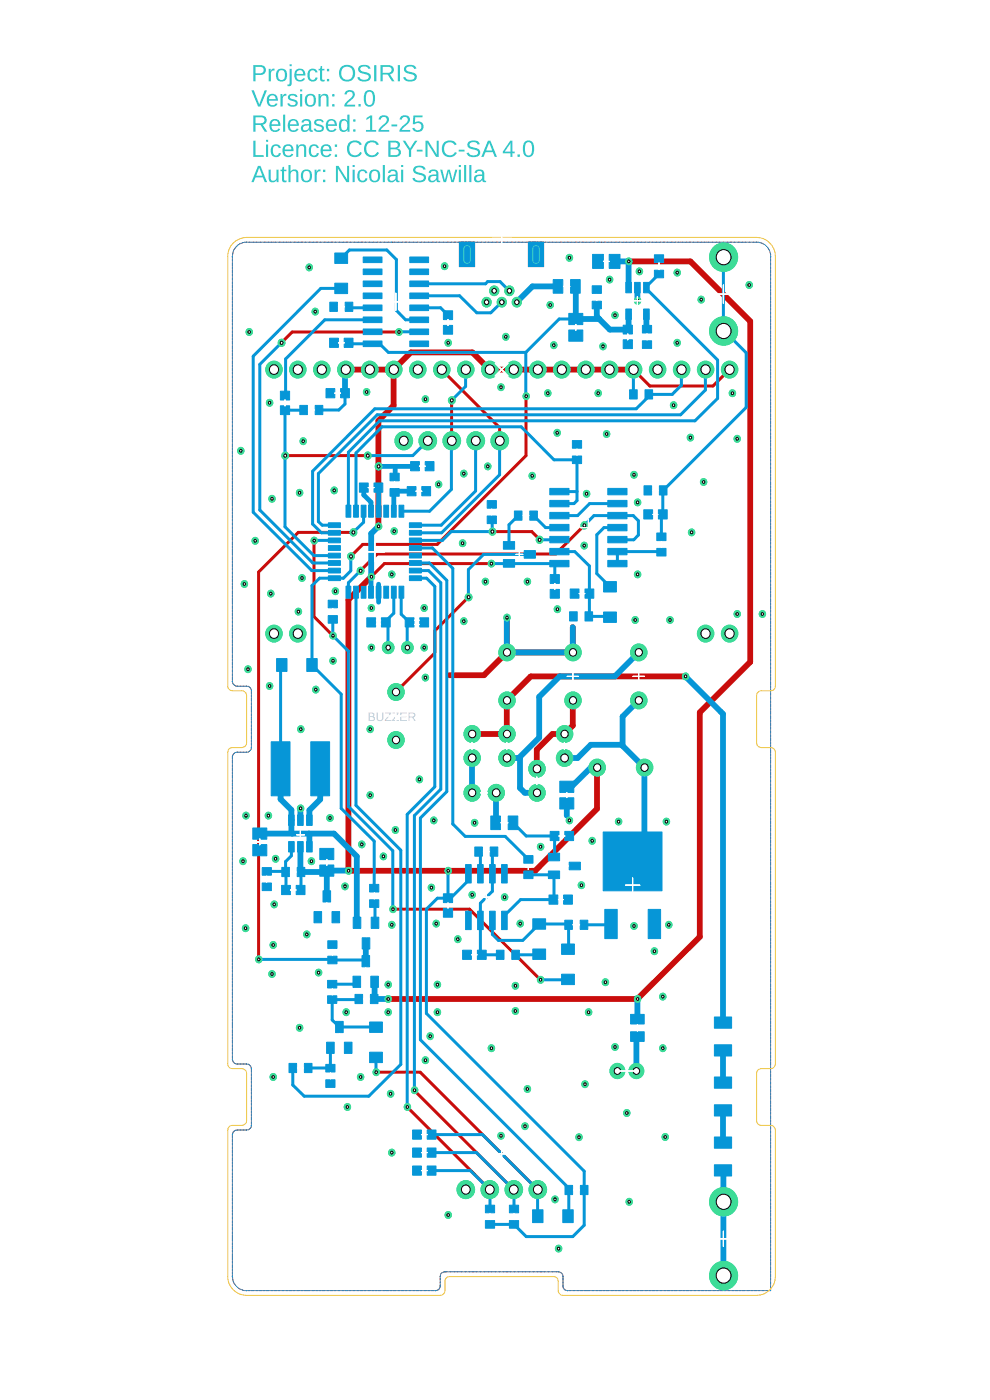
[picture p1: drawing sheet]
<svg xmlns="http://www.w3.org/2000/svg" width="105mm" height="148mm" viewBox="0 0 105 148" stroke-linecap="round" stroke-linejoin="round" font-family="sans-serif">
<g fill="none" stroke="#fff" stroke-width=".11">
<path d="M35.8 28.9h.7M35.8 36.3h.6M35.8 32.5h.6M36.1 28.6v.7M36.1 32.2v.6M36.1 36v.6M41 31.9h1.8M41.9 31v1.9M47.1 34.1h.6M47.4 33.8v.6M52.1 25.2h2M52.4 38.4l1.4 1.4"/>
<path d="M53.1 24.2v2M53.8 38.4l-1.4 1.4M59.6 30.3h.7M60 30v.6M60.6 34.6h.6M60.9 34.3v.6M62.8 31.5h.7M63.2 31.2v.6M63.9 27.7h.6M64.2 27.4v.6M66.1 35.6h.7M66.4 35.3v.7"/>
<path d="M67 31.8h.9M67.5 31.4v.9M68.2 35.6h.6M68.5 35.3v.7M69.4 28.2h.7M69.7 27.8v.7M75.6 31.1h1.9M76.6 30.2v1.9M29.8 42.6h.7M30.2 42.3v.6M32.6 43.4h.7M33 43.1v.6"/>
<path d="M35.4 41.6h.6M35.7 41.3v.6M38.7 58.4h2M39 51.6h.6M39.3 51.3v.6M39.7 57.4v2M41.5 51.3h.6M41.8 51v.6M44 52h.6M44.3 51.7v.6M44.4 49.3h.6M44.7 49v.7"/>
<path d="M47.5 46.7h.6M47.8 46.4v.5M51.8 54.2h.5M52 53.9v.6M54.6 58.7h.7M55 58.3v.7M55.4 54.6h.6M55.7 54.3v.6M60.8 47.8h.6M61.1 47.5v.7M61.4 55.8h1.7M62.3 55v1.7"/>
<path d="M67.6 41.7h.5M67.8 41.5v.5M69.1 51.9h.5M69.1 54.4h.5M69.4 51.6v.6M69.4 54.2v.5M69.7 57.6h.6M70 57.3v.6M31.1 70.4h.7M31.4 70v.8M34.9 64.7h.6M35.2 64.4v.6"/>
<path d="M39.8 65.6l.5 .5M40.3 65.6l-.5 .5M40.9 75.8h2M41.8 68.3l.5 .5M41.9 74.8v2M42.3 68.3l-.5 .5M43.9 65.6l.4 .5M44.3 65.6l-.4 .5M49.6 79h.7M50 78.6v.7M53 71.6h1.2M53.3 79h.7"/>
<path d="M53.6 71v1.2M53.6 78.6v.7M58.4 62.1h.6M58.7 61.8v.6M59.4 79h.7M59.7 78.6v.7M60 71.6h1.2M60.6 71v1.2M61.3 65.2h.5M61.3 62.8h.6M61.5 65v.5M61.6 62.5v.6"/>
<path d="M64.2 63.7h.7M64.6 63.3v.8M67 71.6h1.2M67.6 71v1.2M27.2 89.1h.6M27.5 88.8v.6M27.9 93h.7M28.2 92.7v.6M30.7 94.2h.6M30.7 92.3h.6M31 92v.6M31 93.9v.6"/>
<path d="M31.1 81.4h1.4M31.4 88.3h.8M31.8 80.6v1.5M31.8 87.9v.9M34.2 96h.8M34.3 91.3h.6M34.6 91v.6M34.6 95.6v.8M38.4 98.8h.7M38.7 98.4v.7M39.3 94.8h.6M39.6 94.5v.6"/>
<path d="M47.1 95.8h.6M47.4 95.6v.5M50.8 95h1.4M50.8 83.9h.8M51.2 90.1h.6M51.2 83.5v.8M51.5 89.8v.6M51.5 94.2v1.5M53 87.1h.7M53.4 86.7v.7M55.7 91.8h.5M55.9 91.5v.5"/>
<path d="M56.4 82.6h.8M56.7 99.4h.7M56.8 82.2v.8M57.1 99v.8M59.1 95.2h.5M59.2 88.5h.6M59.3 91.7h.8M59.4 95v.5M59.5 88.2v.6M59.7 91.2v.9M59.7 84.2h.5M60 83.9v.5"/>
<path d="M60.6 97.9h.7M61 97.5v.7M64.8 81.2h1.7M65.7 80.4v1.7M66.2 93.7h1.5M67 92.9v1.5M31.5 113h.6M31.8 112.7v.6M34.7 113.9h.6M34.9 105h.6M34.9 100.8h.6M35 113.6v.6"/>
<path d="M35.2 104.7v.6M35.2 100.5v.6M35.6 109.8h.7M35.9 109.4v.8M38.4 102.8h.7M38.5 105.7h.6M38.7 102.4v.8M38.8 105.4v.6M39.4 110.3h.8M39.8 109.9v.8M44.9 119.8v.6M49.9 101h.6"/>
<path d="M50.2 100.8v.5M53.5 101h.5M53.8 100.8v.5M59.7 102h.8M60.1 101.7v.7M65.6 113.3h1.5M66.3 112.6v1.5M67.1 108.8h.7M67.5 108.5v.6M76.1 109.7h.8M76.1 116h.8M76.5 109.3v.8"/>
<path d="M76.5 115.6v.9M44.6 120.1h.6M44.6 122h.6M44.6 123.9h.6M44.9 121.7v.6M44.9 123.6v.6M51.6 128.8h.6M51.9 128.5v.6M52.1 122.1h2M53.1 121.1v2M54.1 128.8h.6M54.4 128.5v.6"/>
<path d="M58.1 128.7h.8M58.5 128.3v.8M60.7 125.9h.6M61 125.6v.7M75.8 131.1h1.6M76.1 122.4h.8M76.5 122v.8M76.6 130.3v1.6"/>
</g>
<g fill="#c90d0c" stroke="#c90d0c" stroke-width=".11">
<path d="M48.6 25.6h1.6v2.6h-1.6z"/>
<path d="M55.9 25.6h1.6v2.6h-1.6z"/>
</g>
<g fill="none" stroke="#c90d0c" stroke-width=".32">
<path d="M42.2 35.1h-11.3l-1.1 1.2M46.7 39.1l6.2 6.2v1.4M67 39.1l1.8 1.8h6.7l1.7-1.8M30.2 48.2h8.7M33.2 57.2v8.1l2 2M37.4 56.3h-5.8l-4.2 4.2v41M47.8 42.4v4.3M52 59.6h-11.3l-1.4 1.4M52.1 56.3h4.2l.8 .8M55.7 41.9v6.3l-9.4 9.4h-7.9l-1.3 1.3M61.8 55.6l-3 3h-18.9l-1.8 1.8M49.6 63.2l-3.6 3.6v2.3l-4.1 4.1"/>
<path d="M41.6 96.2h8.1l7.5 7.5M39.8 113.5h4.7l12.4 12.4M43.1 117.2l8.7 8.7M43.9 115.4l10.5 10.5"/>
</g>
<path d="M36.6 39.1h5.1M41.7 39.1v3.8l-1.7 1.6v11.2M41.7 39.1l1.8-1.8h6.5l1.8 1.8h15.2M66.5 27.7h6.6l6.3 6.3v36.1l-5.3 5.3v23.7l-6.6 6.6h-26.4M39.3 61l-2.4 2.5v28.7h19.7l6.6-6.6v-4.4M53.6 65.4v3.6M53.6 69l-2.4 2.5h-3.7M60.6 74.1v2.7l-.9 .9h-1.2l-1.7 1.6v2.1M60.6 66.4v2.6h-7M72.5 71.6h-16.3l-2.6 2.5v3.6h-3.6" fill="none" stroke="#c90d0c" stroke-width=".61"/>
<g fill="none" stroke="#c90d0c" stroke-width=".11">
<path d="M24.6 27.1v.1M24.6 27.3h.1M24.6 27.4v.1M24.6 27.6h.1M24.6 27.7h.1M24.6 27.9h.1M24.6 28h.1M24.6 28.1v.1M24.6 28.3h.1M24.6 28.4v.1M24.6 28.6h.1M24.6 28.7v.1"/>
<path d="M24.6 28.9h.1M24.6 29h.1M24.6 29.1v.1M24.6 29.3h.1M24.6 29.4v.1M24.6 29.6h.1M24.6 29.7v.1M24.6 29.9h.1M24.6 30v.1M24.6 30.2h.1M24.6 30.3h.1M24.6 30.4v.1"/>
<path d="M24.6 30.6h.1M24.6 30.7v.1M24.6 30.9h.1M24.6 31v.1M24.6 31.2h.1M24.6 31.3h.1M24.6 31.5h.1M24.6 31.6h.1M24.6 31.7v.1M24.6 31.9h.1M24.6 32v.1M24.6 32.2h.1"/>
<path d="M24.6 32.3v.1M24.6 32.4v.1M24.6 32.6h.1M24.6 32.7v.1M24.6 32.9h.1M24.6 33v.1M24.6 33.2h.1M24.6 33.3v.1M24.6 33.5h.1M24.6 33.6v.1M24.6 33.8h.1M24.6 33.9v.1"/>
<path d="M24.6 34v.1M24.6 34.2h.1M24.6 34.3v.1M24.6 34.5h.1M24.6 34.6v.1M24.6 34.8h.1M24.6 34.9h.1M24.6 35.1h.1M24.6 35.2h.1M24.6 35.3v.1M24.6 35.5h.1M24.6 35.6v.1"/>
<path d="M24.6 35.8h.1M24.6 35.9v.1M24.6 36.1h.1M24.6 36.2h.1M24.6 36.3v.1M24.6 36.5h.1M24.6 36.6v.1M24.6 36.8h.1M24.6 36.9v.1M24.6 37.1h.1M24.6 37.2v.1M24.6 37.4h.1"/>
<path d="M24.6 37.5h.1M24.6 37.6v.1M24.6 37.8h.1M24.6 37.9v.1M24.6 38.1h.1M24.6 38.2v.1M24.6 38.4h.1M24.6 38.5h.1M24.6 38.7h.1M24.6 38.8h.1M24.6 38.9v.1M24.6 39.1h.1"/>
<path d="M24.6 39.2v.1M24.6 39.4h.1M24.6 39.5v.1M24.6 39.7h.1M24.6 39.8v.1M24.6 39.9v.1M24.6 26.9v.1M24.6 26.8h.1M24.7 26.7h.1M24.7 26.5v.1M24.8 26.4h.1M24.9 26.3h-.1"/>
<path d="M25 26.2h-.1M25.1 26.1h-.1M25.2 26h-.1M25.3 25.9h.1M25.4 25.8h.1M25.5 25.7v.1M25.6 25.7h.1M25.8 25.7h.1M25.9 25.6h.1M26.1 25.6h.1M26.2 25.6h.1M26.4 25.6h.1"/>
<path d="M26.5 25.6h.1M26.7 25.6h.1M26.8 25.6h.1M27 25.6h.1M27.1 25.6h.1M27.3 25.6h.1M27.4 25.6h.1M27.5 25.6h.1M27.7 25.6h.1M27.8 25.6h.1M28 25.6h.1M28.1 25.6h.1"/>
<path d="M28.3 25.6h.1M28.4 25.6h.1M28.6 25.6h.1M28.7 25.6h.1M28.9 25.6h.1M29 25.6h.1M29.1 25.6h.1M29.3 25.6h.1M29.4 25.6h.1M29.6 25.6h.1M29.7 25.6h.1M29.8 25.6h.1"/>
<path d="M30 25.6h.1M30.1 25.6h.1M30.3 25.6h.1M30.4 25.6h.1M30.6 25.6h.1M30.7 25.6h.1M30.9 25.6h.1M31 25.6h.1M31.2 25.6h.1M31.3 25.6h.1M31.4 25.6h.1M31.6 25.6h.1"/>
<path d="M31.7 25.6h.1M31.9 25.6h.1M32 25.6h.1M32.2 25.6h.1M32.3 25.6h.1M32.4 25.6h.1M32.6 25.6h.1M32.7 25.6h.1M32.9 25.6h.1M33 25.6h.1M33.2 25.6h.1M33.3 25.6h.1"/>
<path d="M33.5 25.6h.1M33.6 25.6h.1M33.7 25.6h.1M33.9 25.6h.1M34 25.6h.1M34.2 25.6h.1M34.3 25.6h.1M34.5 25.6h.1M34.6 25.6h.1M34.8 25.6h.1M34.9 25.6h.1M35.1 25.6h.1"/>
<path d="M35.2 25.6h.1M35.3 25.6h.1M35.5 25.6h.1M35.6 25.6h.1M35.8 25.6h.1M35.9 25.6h.1M36 25.6h.1M36.2 25.6h.1M36.3 25.6h.1M36.5 25.6h.1M36.6 25.6h.1M36.8 25.6h.1"/>
<path d="M36.9 25.6h.1M37.1 25.6h.1M37.2 25.6h.1M37.4 25.6h.1M37.5 25.6h.1M37.6 25.6h.1M37.8 25.6h.1M37.9 25.6h.1M38.1 25.6h.1M38.2 25.6h.1M38.4 25.6h.1M38.5 25.6h.1"/>
<path d="M38.7 25.6h.1M38.8 25.6h.1M38.9 25.6h.1M39.1 25.6h.1M39.2 25.6h.1M39.4 25.6h.1M39.5 25.6h.1M39.7 25.6h.1M39.8 25.6h.1M39.9 25.6h.1M40.1 25.6h.1M40.2 25.6h.1"/>
<path d="M40.4 25.6h.1M40.5 25.6h.1M40.7 25.6h.1M40.8 25.6h.1M41 25.6h.1M41.1 25.6h.1M41.3 25.6h.1M41.4 25.6h.1M41.5 25.6h.1M41.7 25.6h.1M41.9 25.6h.1M42 25.6h.1"/>
<path d="M42.1 25.6h.1M42.3 25.6h.1M42.4 25.6h.1M42.6 25.6h.1M42.7 25.6h.1M42.9 25.6h.1M43 25.6h.1M43.2 25.6h.1M43.3 25.6h.1M43.5 25.6h.1M43.6 25.6h.1M43.7 25.6h.1"/>
<path d="M43.9 25.6h.1M44 25.6h.1M44.2 25.6h.1M44.3 25.6h.1M44.4 25.6h.1M44.6 25.6h.1M44.7 25.6h.1M44.9 25.6h.1M45 25.6h.1M45.2 25.6h.1M45.3 25.6h.1M45.5 25.6h.1"/>
<path d="M45.6 25.6h.1M45.8 25.6h.1M45.9 25.6h.1M46 25.6h.1M46.2 25.6h.1M46.3 25.6h.1M46.5 25.6h.1M46.6 25.6h.1M46.8 25.6h.1M46.9 25.6h.1M47.1 25.6h.1M47.2 25.6h.1"/>
<path d="M47.3 25.6h.1M47.5 25.6h.1M47.6 25.6h.1M47.8 25.6h.1M47.9 25.6h.1M48.1 25.6h.1M48.2 25.6h.1M48.3 25.6h.1M48.5 25.6h.1M48.6 25.6h.1M48.8 25.6h.1M48.9 25.6h.1"/>
<path d="M49.1 25.6h.1M49.2 25.6h.1M49.4 25.6h.1M49.5 25.6h.1M49.6 25.6h.1M49.8 25.6h.1M49.9 25.6h.1M50.1 25.6h.1M50.2 25.6h.1M50.4 25.6h.1M50.5 25.6h.1M50.7 25.6h.1"/>
<path d="M50.8 25.6h.1M50.9 25.6h.1M51.1 25.6h.1M51.2 25.6h.1M51.4 25.6h.1M51.5 25.6h.1M51.7 25.6h.1M51.8 25.6h.1M51.9 25.6h.1M52.1 25.6h.1M52.2 25.6h.1M52.4 25.6h.1"/>
<path d="M52.5 25.6h.1M52.7 25.6h.1M52.8 25.6h.1M53 25.6h.1M53.1 25.6h.1M53.3 25.6h.1M53.4 25.6h.1M53.5 25.6h.1M53.7 25.6h.1M53.8 25.6h.1M54 25.6h.1M54.1 25.6h.1"/>
<path d="M54.3 25.6h.1M54.4 25.6h.1M54.5 25.6h.1M54.7 25.6h.1M54.8 25.6h.1M55 25.6h.1M55.1 25.6h.1M55.3 25.6h.1M55.4 25.6h.1M55.6 25.6h.1M55.7 25.6h.1M55.8 25.6h.1"/>
<path d="M56 25.6h.1M56.1 25.6h.1M56.3 25.6h.1M56.4 25.6h.1M56.6 25.6h.1M56.7 25.6h.1M56.9 25.6h.1M57 25.6h.1M57.1 25.6h.1M57.3 25.6h.1M57.4 25.6h.1M57.6 25.6h.1"/>
<path d="M57.7 25.6h.1M57.9 25.6h.1M58 25.6h.1M58.1 25.6h.1M58.3 25.6h.1M58.4 25.6h.1M58.6 25.6h.1M58.7 25.6h.1M58.9 25.6h.1M59 25.6h.1M59.2 25.6h.1M59.3 25.6h.1"/>
<path d="M59.4 25.6h.1M59.6 25.6h.1M59.7 25.6h.1M59.9 25.6h.1M60 25.6h.1M60.2 25.6h.1M60.3 25.6h.1M60.5 25.6h.1M60.6 25.6h.1M60.7 25.6h.1M60.9 25.6h.1M61 25.6h.1"/>
<path d="M61.2 25.6h.1M61.3 25.6h.1M61.5 25.6h.1M61.6 25.6h.1M61.7 25.6h.1M61.9 25.6h.1M62 25.6h.1M62.2 25.6h.1M62.3 25.6h.1M62.5 25.6h.1M62.6 25.6h.1M62.8 25.6h.1"/>
<path d="M62.9 25.6h.1M63.1 25.6h.1M63.2 25.6h.1M63.3 25.6h.1M63.5 25.6h.1M63.6 25.6h.1M63.8 25.6h.1M64 25.6h.1M64.1 25.6h.1M64.2 25.6h.1M64.4 25.6h.1M64.5 25.6h.1"/>
<path d="M64.7 25.6h.1M64.8 25.6h.1M65 25.6h.1M65.1 25.6h.1M65.3 25.6h.1M65.4 25.6h.1M65.6 25.6h.1M65.7 25.6h.1M65.8 25.6h.1M66 25.6h.1M66.1 25.6h.1M66.3 25.6h.1"/>
<path d="M66.4 25.6h.1M66.6 25.6h.1M66.7 25.6h.1M66.8 25.6h.1M67 25.6h.1M67.1 25.6h.1M67.3 25.6h.1M67.4 25.6h.1M67.6 25.6h.1M67.7 25.6h.1M67.9 25.6h.1M68 25.6h.1"/>
<path d="M68.2 25.6h.1M68.3 25.6h.1M68.5 25.6h.1M68.6 25.6h.1M68.7 25.6h.1M68.9 25.6h.1M69 25.6h.1M69.2 25.6h.1M69.3 25.6h.1M69.4 25.6h.1M69.6 25.6h.1M69.7 25.6h.1"/>
<path d="M69.9 25.6h.1M70 25.6h.1M70.2 25.6h.1M70.3 25.6h.1M70.5 25.6h.1M70.6 25.6h.1M70.8 25.6h.1M70.9 25.6h.1M71.1 25.6h.1M71.2 25.6h.1M71.3 25.6h.1M71.5 25.6h.1"/>
<path d="M71.6 25.6h.1M71.8 25.6h.1M71.9 25.6h.1M72.1 25.6h.1M72.2 25.6h.1M72.3 25.6h.1M72.5 25.6h.1M72.6 25.6h.1M72.8 25.6h.1M72.9 25.6h.1M73.1 25.6h.1M73.2 25.6h.1"/>
<path d="M73.4 25.6h.1M73.5 25.6h.1M73.7 25.6h.1M73.8 25.6h.1M73.9 25.6h.1M74.1 25.6h.1M74.2 25.6h.1M74.4 25.6h.1M74.5 25.6h.1M74.7 25.6h.1M74.8 25.6h.1M75 25.6h.1"/>
<path d="M75.1 25.6h.1M75.2 25.6h.1M75.4 25.6h.1M75.5 25.6h.1M75.7 25.6h.1M75.8 25.6h.1M76 25.6h.1M76.1 25.6h.1M76.3 25.6h.1M76.4 25.6h.1M76.5 25.6h.1M76.7 25.6h.1"/>
<path d="M76.8 25.6h.1M77 25.6h.1M77.1 25.6h.1M77.3 25.6h.1M77.4 25.6h.1M77.6 25.6h.1M77.7 25.6h.1M77.9 25.6h.1M78 25.6h.1M78.1 25.6h.1M78.3 25.6h.1M78.4 25.6h.1"/>
<path d="M78.6 25.6h.1M78.7 25.6h.1M78.9 25.6h.1M79 25.6h.1M79.2 25.6h.1M79.3 25.6h.1M79.4 25.6h.1M79.6 25.6h.1M79.7 25.6h.1M79.9 25.6h.1M80 25.6h.1M80.2 25.6h.1"/>
<path d="M80.3 25.7h.1M80.5 25.7h.1M80.6 25.7l.1 .1M80.8 25.8h.1M80.9 25.9h.1M81 26h.1M81.1 26.1h.1M81.2 26.2h.1M81.3 26.3h.1M81.4 26.4h.1M81.4 26.5v.1M81.5 26.7h.1"/>
<path d="M81.5 26.8h.1M81.6 26.9v.1M81.6 27.1v.1M81.6 27.3h.1M81.6 27.4v.1M81.6 27.6h.1M81.6 27.7h.1M81.6 27.9h.1M81.6 28h.1M81.6 28.1v.1M81.6 28.3h.1M81.6 28.4v.1"/>
<path d="M81.6 28.6h.1M81.6 28.7v.1M81.6 28.9h.1M81.6 29h.1M81.6 29.1v.1M81.6 29.3h.1M81.6 29.4v.1M81.6 29.6h.1M81.6 29.7v.1M81.6 29.9h.1M81.6 30v.1M81.6 30.2h.1"/>
<path d="M81.6 30.3h.1M81.6 30.4v.1M81.6 30.6h.1M81.6 30.7v.1M81.6 30.9h.1M81.6 31v.1M81.6 31.2h.1M81.6 31.3h.1M81.6 31.5h.1M81.6 31.6h.1M81.6 31.7v.1M81.6 31.9h.1"/>
<path d="M81.6 32v.1M81.6 32.2h.1M81.6 32.3v.1M81.6 32.4v.1M81.6 32.6h.1M81.6 32.7v.1M81.6 32.9h.1M81.6 33v.1M81.6 33.2h.1M81.6 33.3v.1M81.6 33.5h.1M81.6 33.6v.1"/>
<path d="M81.6 33.8h.1M81.6 33.9h.1M81.6 34v.1M81.6 34.2h.1M81.6 34.3v.1M81.6 34.5h.1M81.6 34.6h.1M81.6 34.8h.1M81.6 34.9h.1M81.6 35.1h.1M81.6 35.2h.1M81.6 35.3v.1"/>
<path d="M81.6 35.5h.1M81.6 35.6v.1M81.6 35.8h.1M81.6 35.9v.1M81.6 36v.1M81.6 36.2h.1M81.6 36.3v.1M81.6 36.5h.1M81.6 36.6v.1M81.6 36.8h.1M81.6 36.9v.1M81.6 37.1h.1"/>
<path d="M81.6 37.2v.1M81.6 37.4h.1M81.6 37.5h.1M81.6 37.6v.1M81.6 37.8h.1M81.6 37.9v.1M81.6 38.1h.1M81.6 38.2h.1M81.6 38.4h.1M81.6 38.5h.1M81.6 38.7h.1M81.6 38.8h.1"/>
<path d="M81.6 38.9v.1M81.6 39.1h.1M81.6 39.2v.1M81.6 39.4h.1M81.6 39.5v.1M81.6 39.6v.1M81.6 39.8h.1M81.6 39.9v.1M24.6 40.1h.1M24.6 40.2v.1M24.6 40.4h.1M24.6 40.5v.1"/>
<path d="M24.6 40.7h.1M24.6 40.8v.1M24.6 41h.1M24.6 41.1h.1M24.6 41.3h.1M24.6 41.4h.1M24.6 41.5v.1M24.6 41.7h.1M24.6 41.8v.1M24.6 42h.1M24.6 42.1h.1M24.6 42.2v.1"/>
<path d="M24.6 42.4h.1M24.6 42.5v.1M24.6 42.7h.1M24.6 42.8v.1M24.6 43h.1M24.6 43.1v.1M24.6 43.3h.1M24.6 43.4v.1M24.6 43.6h.1M24.6 43.7h.1M24.6 43.8v.1M24.6 44h.1"/>
<path d="M24.6 44.1v.1M24.6 44.3h.1M24.6 44.4h.1M24.6 44.6h.1M24.6 44.7h.1M24.6 44.9h.1M24.6 45h.1M24.6 45.1v.1M24.6 45.3h.1M24.6 45.4v.1M24.6 45.6h.1M24.6 45.7v.1"/>
<path d="M24.6 45.8v.1M24.6 46h.1M24.6 46.1v.1M24.6 46.3h.1M24.6 46.4v.1M24.6 46.6h.1M24.6 46.7v.1M24.6 46.9h.1M24.6 47v.1M24.6 47.2h.1M24.6 47.3h.1M24.6 47.4v.1"/>
<path d="M24.6 47.6h.1M24.6 47.7v.1M24.6 47.9h.1M24.6 48h.1M24.6 48.2h.1M24.6 48.3h.1M24.6 48.5h.1M24.6 48.6h.1M24.6 48.7v.1M24.6 48.9h.1M24.6 49v.1M24.6 49.2h.1"/>
<path d="M24.6 49.3v.1M24.6 49.5h.1M24.6 49.6h.1M24.6 49.7v.1M24.6 49.9h.1M24.6 50v.1M24.6 50.2h.1M24.6 50.3v.1M24.6 50.5h.1M24.6 50.6v.1M24.6 50.8h.1M24.6 50.9h.1"/>
<path d="M24.6 51v.1M24.6 51.2h.1M24.6 51.3v.1M24.6 51.5h.1M24.6 51.6v.1M24.6 51.8h.1M24.6 51.9h.1M24.6 52v.1M24.6 52.2h.1M24.6 52.3v.1M24.6 52.5h.1M24.6 52.6v.1"/>
<path d="M24.6 52.8h.1M24.6 52.9v.1M24.6 53.1h.1M24.6 53.2v.1M24.6 53.3v.1M24.6 53.5h.1M24.6 53.6v.1M24.6 53.8h.1M24.6 53.9v.1M24.6 54.1h.1M24.6 54.2v.1M24.6 54.4h.1"/>
<path d="M24.6 54.5h.1M24.6 54.7h.1M24.6 54.8h.1M24.6 54.9v.1M24.6 55.1h.1M24.6 55.2v.1M24.6 55.4h.1M24.6 55.5h.1M24.6 55.6v.1M24.6 55.8h.1M24.6 55.9v.1M24.6 56.1h.1"/>
<path d="M24.6 56.2v.1M24.6 56.4h.1M24.6 56.5v.1M24.6 56.7h.1M24.6 56.8v.1M24.6 56.9v.1M24.6 57.1h.1M24.6 57.2v.1M24.6 57.4h.1M24.6 57.5v.1M24.6 57.7h.1M24.6 57.8h.1"/>
<path d="M24.6 58h.1M24.6 58.1h.1M24.6 58.3h.1M24.6 58.4h.1M24.6 58.5v.1M24.6 58.7h.1M24.6 58.8v.1M24.6 59h.1M24.6 59.1v.1M24.6 59.2v.1M24.6 59.4h.1M24.6 59.5v.1"/>
<path d="M24.6 59.7h.1M24.6 59.8v.1M24.6 60h.1M81.6 40.1h.1M81.6 40.2v.1M81.6 40.4h.1M81.6 40.5v.1M81.6 40.7h.1M81.6 40.8v.1M81.6 41h.1M81.6 41.1h.1M81.6 41.2v.1"/>
<path d="M81.6 41.4h.1M81.6 41.5v.1M81.6 41.7h.1M81.6 41.8v.1M81.6 42h.1M81.6 42.1h.1M81.6 42.2v.1M81.6 42.4h.1M81.6 42.5v.1M81.6 42.7h.1M81.6 42.8v.1M81.6 43h.1"/>
<path d="M81.6 43.1v.1M81.6 43.3h.1M81.6 43.4h.1M81.6 43.5v.1M81.6 43.7h.1M81.6 43.8v.1M81.6 44h.1M81.6 44.1v.1M81.6 44.3h.1M81.6 44.4h.1M81.6 44.6h.1M81.6 44.7h.1"/>
<path d="M81.6 44.8v.1M81.6 45h.1M81.6 45.1v.1M81.6 45.3h.1M81.6 45.4v.1M81.6 45.6h.1M81.6 45.7h.1M81.6 45.8v.1M81.6 46h.1M81.6 46.1v.1M81.6 46.3h.1M81.6 46.4v.1"/>
<path d="M81.6 46.6h.1M81.6 46.7v.1M81.6 46.9h.1M81.6 47h.1M81.6 47.1v.1M81.6 47.3h.1M81.6 47.4v.1M81.6 47.6h.1M81.6 47.7v.1M81.6 47.9h.1M81.6 48h.1M81.6 48.2h.1"/>
<path d="M81.6 48.3h.1M81.6 48.4v.1M81.6 48.6h.1M81.6 48.7v.1M81.6 48.9h.1M81.6 49v.1M81.6 49.1v.1M81.6 49.3h.1M81.6 49.4v.1M81.6 49.6h.1M81.6 49.7v.1M81.6 49.9h.1"/>
<path d="M81.6 50v.1M81.6 50.2h.1M81.6 50.3v.1M81.6 50.5h.1M81.6 50.6h.1M81.6 50.7v.1M81.6 50.9h.1M81.6 51v.1M81.6 51.2h.1M81.6 51.3v.1M81.6 51.5h.1M81.6 51.6h.1"/>
<path d="M81.6 51.8h.1M81.6 51.9h.1M81.6 52v.1M81.6 52.2h.1M81.6 52.3v.1M81.6 52.5h.1M81.6 52.6v.1M81.6 52.7v.1M81.6 52.9h.1M81.6 53v.1M81.6 53.2h.1M81.6 53.3v.1"/>
<path d="M81.6 53.5h.1M81.6 53.6v.1M81.6 53.8h.1M81.6 53.9v.1M81.6 54.1h.1M81.6 54.2v.1M81.6 54.3v.1M81.6 54.5h.1M81.6 54.6v.1M81.6 54.8h.1M81.6 54.9v.1M81.6 55.1h.1"/>
<path d="M81.6 55.2h.1M81.6 55.4h.1M81.6 55.5h.1M81.6 55.6v.1M81.6 55.8h.1M81.6 55.9v.1M81.6 56.1h.1M81.6 56.2v.1M81.6 56.4h.1M81.6 56.5h.1M81.6 56.6v.1M81.6 56.8h.1"/>
<path d="M81.6 56.9v.1M81.6 57.1h.1M81.6 57.2v.1M81.6 57.4h.1M81.6 57.5v.1M81.6 57.7h.1M81.6 57.8h.1M81.6 57.9v.1M81.6 58.1h.1M81.6 58.2v.1M81.6 58.4h.1M81.6 58.5v.1"/>
<path d="M81.6 58.7h.1M81.6 58.8h.1M81.6 58.9v.1M81.6 59.1h.1M81.6 59.2v.1M81.6 59.4h.1M81.6 59.5v.1M81.6 59.7h.1M81.6 59.8v.1M81.6 60h.1M24.6 60.1v.1M24.6 60.3h.1"/>
<path d="M24.6 60.4v.1M24.6 60.6h.1M24.6 60.7h.1M24.6 60.8v.1M24.6 61h.1M24.6 61.1v.1M24.6 61.3h.1M24.6 61.4h.1M24.6 61.6h.1M24.6 61.7h.1M24.6 61.8v.1M24.6 62h.1"/>
<path d="M24.6 62.1v.1M24.6 62.3h.1M24.6 62.4v.1M24.6 62.6h.1M24.6 62.7v.1M24.6 62.8v.1M24.6 63h.1M24.6 63.1v.1M24.6 63.3h.1M24.6 63.4v.1M24.6 63.6h.1M24.6 63.7v.1"/>
<path d="M24.6 63.9h.1M24.6 64v.1M24.6 64.2h.1M24.6 64.3h.1M24.6 64.4v.1M24.6 64.6h.1M24.6 64.7v.1M24.6 64.9h.1M24.6 65v.1M24.6 65.2h.1M24.6 65.3h.1M24.6 65.4v.1"/>
<path d="M24.6 65.6h.1M24.6 65.7v.1M24.6 65.9h.1M24.6 66v.1M24.6 66.2h.1M24.6 66.3v.1M24.6 66.5h.1M24.6 66.6h.1M24.6 66.7v.1M24.6 66.9h.1M24.6 67v.1M24.6 67.2h.1"/>
<path d="M24.6 67.3v.1M24.6 67.5h.1M24.6 67.6h.1M24.6 67.8h.1M24.6 67.9h.1M24.6 68v.1M24.6 68.2h.1M24.6 68.3v.1M24.6 68.5h.1M24.6 68.6v.1M24.6 68.7v.1M24.6 68.9h.1"/>
<path d="M24.6 69v.1M24.6 69.2h.1M24.6 69.3v.1M24.6 69.5h.1M24.6 69.6v.1M24.6 69.8h.1M24.6 69.9v.1M24.6 70.1h.1M24.6 70.2v.1M24.6 70.3v.1M24.6 70.5h.1M24.6 70.6v.1"/>
<path d="M24.6 70.8h.1M24.6 70.9v.1M24.6 71.1h.1M24.6 71.2h.1M24.6 71.4h.1M24.6 71.5h.1M24.6 71.6v.1M24.6 71.8h.1M24.6 71.9v.1M24.6 72.1v.1M24.6 72.3h.1M24.6 79.9v.1"/>
<path d="M24.7 72.4h.1M24.7 79.8h.1M24.8 72.5h.1M24.8 79.7h.1M24.9 72.6h.1M25 79.6l-.1 .1M25.1 72.6h.1M25.1 79.6h.1M25.3 72.6h.1M25.3 79.6h.1M25.4 72.6h.1M25.4 79.6h.1"/>
<path d="M25.6 72.6h.1M25.6 79.6h.1M25.7 72.6h.1M25.7 79.6h.1M25.9 72.6h.1M25.9 79.6h.1M26 72.6h.1M26 79.6h.1M26.2 72.6h.1M26.2 79.6h.1M26.4 72.7h.1M26.4 79.5h.1"/>
<path d="M26.5 72.8h.1M26.5 79.4h.1M26.6 72.9v.1M26.6 79.3h.1M26.6 73.1v.1M26.6 73.3h.1M26.6 73.4h.1M26.6 73.6h.1M26.6 73.7h.1M26.6 73.9h.1M26.6 74h.1M26.6 74.1v.1"/>
<path d="M26.6 74.3h.1M26.6 74.4v.1M26.6 74.6h.1M26.6 74.7v.1M26.6 74.9h.1M26.6 75v.1M26.6 75.1v.1M26.6 75.3h.1M26.6 75.4v.1M26.6 75.6h.1M26.6 75.7v.1M26.6 75.9h.1"/>
<path d="M26.6 76v.1M26.6 76.2h.1M26.6 76.3h.1M26.6 76.5h.1M26.6 76.6h.1M26.6 76.8h.1M26.6 76.9h.1M26.6 77v.1M26.6 77.2h.1M26.6 77.3v.1M26.6 77.5h.1M26.6 77.6v.1"/>
<path d="M26.6 77.8h.1M26.6 77.9v.1M26.6 78.1h.1M26.6 78.2h.1M26.6 78.3v.1M26.6 78.5h.1M26.6 78.6v.1M26.6 78.8h.1M26.6 78.9v.1M26.6 79.1v.1M81.6 60.1h.1M81.6 60.2v.1"/>
<path d="M81.6 60.4h.1M81.6 60.5v.1M81.6 60.7h.1M81.6 60.8v.1M81.6 61h.1M81.6 61.1v.1M81.6 61.3h.1M81.6 61.4h.1M81.6 61.5v.1M81.6 61.7h.1M81.6 61.8v.1M81.6 62h.1"/>
<path d="M81.6 62.1v.1M81.6 62.3h.1M81.6 62.4h.1M81.6 62.5v.1M81.6 62.7h.1M81.6 62.8v.1M81.6 63h.1M81.6 63.1v.1M81.6 63.3h.1M81.6 63.4v.1M81.6 63.6h.1M81.6 63.7h.1"/>
<path d="M81.6 63.8v.1M81.6 64h.1M81.6 64.1v.1M81.6 64.3h.1M81.6 64.4v.1M81.6 64.6h.1M81.6 64.7h.1M81.6 64.9h.1M81.6 65h.1M81.6 65.1v.1M81.6 65.3h.1M81.6 65.4v.1"/>
<path d="M81.6 65.6h.1M81.6 65.7v.1M81.6 65.8v.1M81.6 66h.1M81.6 66.1v.1M81.6 66.3h.1M81.6 66.4v.1M81.6 66.6h.1M81.6 66.7v.1M81.6 66.9h.1M81.6 67v.1M81.6 67.2h.1"/>
<path d="M81.6 67.3v.1M81.6 67.4v.1M81.6 67.6h.1M81.6 67.7v.1M81.6 67.9h.1M81.6 68v.1M81.6 68.2h.1M81.6 68.3h.1M81.6 68.5h.1M81.6 68.6h.1M81.6 68.7v.1M81.6 68.9h.1"/>
<path d="M81.6 69v.1M81.6 69.2h.1M81.6 69.3v.1M81.6 69.5h.1M81.6 69.6h.1M81.6 69.7v.1M81.6 69.9h.1M81.6 70v.1M81.6 70.2h.1M81.6 70.3v.1M81.6 70.5h.1M81.6 70.6v.1"/>
<path d="M81.6 70.8h.1M81.6 70.9v.1M81.6 71v.1M81.6 71.2h.1M81.6 71.3v.1M81.6 71.5h.1M81.6 71.6v.1M81.6 71.8h.1M81.6 71.9h.1M81.6 72.1h.1M81.6 72.2h.1M81.6 72.3v.1"/>
<path d="M81.6 72.5h.1M81.6 72.6v.1M81.6 72.8h.1M81.6 72.9v.1M81.6 73.1h.1M81.6 73.2h.1M81.6 73.3v.1M81.6 73.5h.1M81.6 73.6v.1M81.6 73.8h.1M81.6 73.9v.1M81.6 74.1h.1"/>
<path d="M81.6 74.2v.1M81.6 74.4h.1M81.6 74.5h.1M81.6 74.6v.1M81.6 74.8h.1M81.6 74.9v.1M81.6 75.1h.1M81.6 75.2v.1M81.6 75.4h.1M81.6 75.5h.1M81.6 75.6v.1M81.6 75.8h.1"/>
<path d="M81.6 75.9v.1M81.6 76.1h.1M81.6 76.2v.1M81.6 76.4h.1M81.6 76.5v.1M81.6 76.7h.1M81.6 76.8h.1M81.6 76.9v.1M81.6 77.1h.1M81.6 77.2v.1M81.6 77.4h.1M81.6 77.5v.1"/>
<path d="M81.6 77.7h.1M81.6 77.8v.1M81.6 78h.1M81.6 78.1h.1M81.6 78.2v.1M81.6 78.4h.1M81.6 78.5v.1M81.6 78.7h.1M81.6 78.8v.1M81.6 79h.1M81.6 79.1h.1M81.6 79.2v.1"/>
<path d="M81.6 79.4h.1M81.6 79.5v.1M81.6 79.7h.1M81.6 79.8v.1M81.6 80h.1M24.6 80.1v.1M24.6 80.3h.1M24.6 80.4v.1M24.6 80.5v.1M24.6 80.7h.1M24.6 80.8v.1M24.6 81h.1"/>
<path d="M24.6 81.1v.1M24.6 81.3h.1M24.6 81.4h.1M24.6 81.6h.1M24.6 81.7h.1M24.6 81.9h.1M24.6 82h.1M24.6 82.1v.1M24.6 82.3h.1M24.6 82.4v.1M24.6 82.6h.1M24.6 82.7v.1"/>
<path d="M24.6 82.9h.1M24.6 83v.1M24.6 83.1v.1M24.6 83.3h.1M24.6 83.4v.1M24.6 83.6h.1M24.6 83.7v.1M24.6 83.9h.1M24.6 84v.1M24.6 84.2h.1M24.6 84.3h.1M24.6 84.5h.1"/>
<path d="M24.6 84.6h.1M24.6 84.7v.1M24.6 84.9h.1M24.6 85v.1M24.6 85.2h.1M24.6 85.3v.1M24.6 85.5h.1M24.6 85.6h.1M24.6 85.7v.1M24.6 85.9h.1M24.6 86v.1M24.6 86.2h.1"/>
<path d="M24.6 86.3v.1M24.6 86.5h.1M24.6 86.6v.1M24.6 86.8h.1M24.6 86.9v.1M24.6 87.1h.1M24.6 87.2h.1M24.6 87.3v.1M24.6 87.5h.1M24.6 87.6v.1M24.6 87.8h.1M24.6 87.9v.1"/>
<path d="M24.6 88.1h.1M24.6 88.2h.1M24.6 88.3v.1M24.6 88.5h.1M24.6 88.6v.1M24.6 88.8h.1M24.6 88.9v.1M24.6 89.1h.1M24.6 89.2v.1M24.6 89.4h.1M24.6 89.5v.1M24.6 89.7h.1"/>
<path d="M24.6 89.8h.1M24.6 89.9v.1M24.6 90.1h.1M24.6 90.2v.1M24.6 90.4h.1M24.6 90.5v.1M24.6 90.7h.1M24.6 90.8h.1M24.6 91h.1M24.6 91.1h.1M24.6 91.2v.1M24.6 91.4h.1"/>
<path d="M24.6 91.5v.1M24.6 91.7h.1M24.6 91.8v.1M24.6 92h.1M24.6 92.1v.1M24.6 92.3h.1M24.6 92.4h.1M24.6 92.5v.1M24.6 92.7h.1M24.6 92.8v.1M24.6 93h.1M24.6 93.1v.1"/>
<path d="M24.6 93.3h.1M24.6 93.4v.1M24.6 93.6h.1M24.6 93.7h.1M24.6 93.9h.1M24.6 94h.1M24.6 94.1v.1M24.6 94.3h.1M24.6 94.4v.1M24.6 94.6h.1M24.6 94.7v.1M24.6 94.8v.1"/>
<path d="M24.6 95h.1M24.6 95.1v.1M24.6 95.3h.1M24.6 95.4v.1M24.6 95.6h.1M24.6 95.7v.1M24.6 95.9h.1M24.6 96v.1M24.6 96.2h.1M24.6 96.3v.1M24.6 96.5h.1M24.6 96.6h.1"/>
<path d="M24.6 96.7v.1M24.6 96.9h.1M24.6 97v.1M24.6 97.2h.1M24.6 97.3v.1M24.6 97.5h.1M24.6 97.6h.1M24.6 97.7v.1M24.6 97.9h.1M24.6 98v.1M24.6 98.2h.1M24.6 98.3v.1"/>
<path d="M24.6 98.5h.1M24.6 98.6v.1M24.6 98.8h.1M24.6 98.9v.1M24.6 99.1h.1M24.6 99.2h.1M24.6 99.3v.1M24.6 99.5h.1M24.6 99.6v.1M24.6 99.8h.1M24.6 99.9v.1M81.6 80.1v.1"/>
<path d="M81.6 80.3h.1M81.6 80.4v.1M81.6 80.5v.1M81.6 80.7h.1M81.6 80.8v.1M81.6 81h.1M81.6 81.1v.1M81.6 81.3h.1M81.6 81.4h.1M81.6 81.6h.1M81.6 81.7h.1M81.6 81.9h.1"/>
<path d="M81.6 82h.1M81.6 82.1v.1M81.6 82.3h.1M81.6 82.4v.1M81.6 82.6h.1M81.6 82.7h.1M81.6 82.8v.1M81.6 83h.1M81.6 83.1v.1M81.6 83.3h.1M81.6 83.4v.1M81.6 83.6h.1"/>
<path d="M81.6 83.7v.1M81.6 83.9h.1M81.6 84v.1M81.6 84.1v.1M81.6 84.3h.1M81.6 84.4v.1M81.6 84.6h.1M81.6 84.7v.1M81.6 84.9h.1M81.6 85h.1M81.6 85.2h.1M81.6 85.3h.1"/>
<path d="M81.6 85.4v.1M81.6 85.6h.1M81.6 85.7v.1M81.6 85.9h.1M81.6 86v.1M81.6 86.2h.1M81.6 86.3h.1M81.6 86.4v.1M81.6 86.6h.1M81.6 86.7v.1M81.6 86.9h.1M81.6 87v.1"/>
<path d="M81.6 87.2h.1M81.6 87.3v.1M81.6 87.5h.1M81.6 87.6v.1M81.6 87.7v.1M81.6 87.9h.1M81.6 88v.1M81.6 88.2h.1M81.6 88.3v.1M81.6 88.5h.1M81.6 88.6h.1M81.6 88.8h.1"/>
<path d="M81.6 88.9h.1M81.6 89v.1M81.6 89.2h.1M81.6 89.3v.1M81.6 89.5h.1M81.6 89.6v.1M81.6 89.8h.1M81.6 89.9h.1M81.6 90v.1M81.6 90.2h.1M81.6 90.3v.1M81.6 90.5h.1"/>
<path d="M81.6 90.6v.1M81.6 90.8h.1M81.6 90.9v.1M81.6 91.1h.1M81.6 91.2h.1M81.6 91.3v.1M81.6 91.5h.1M81.6 91.6v.1M81.6 91.8h.1M81.6 91.9v.1M81.6 92.1h.1M81.6 92.2h.1"/>
<path d="M81.6 92.4h.1M81.6 92.5h.1M81.6 92.6v.1M81.6 92.8h.1M81.6 92.9v.1M81.6 93.1h.1M81.6 93.2v.1M81.6 93.4h.1M81.6 93.5v.1M81.6 93.6v.1M81.6 93.8h.1M81.6 93.9v.1"/>
<path d="M81.6 94.1h.1M81.6 94.2v.1M81.6 94.4h.1M81.6 94.5v.1M81.6 94.7h.1M81.6 94.8h.1M81.6 95h.1M81.6 95.1h.1M81.6 95.2v.1M81.6 95.4h.1M81.6 95.5v.1M81.6 95.7h.1"/>
<path d="M81.6 95.8h.1M81.6 95.9v.1M81.6 96.1h.1M81.6 96.2v.1M81.6 96.4h.1M81.6 96.5v.1M81.6 96.7h.1M81.6 96.8v.1M81.6 97h.1M81.6 97.1v.1M81.6 97.2v.1M81.6 97.4h.1"/>
<path d="M81.6 97.5v.1M81.6 97.7h.1M81.6 97.8v.1M81.6 98h.1M81.6 98.1h.1M81.6 98.3h.1M81.6 98.4h.1M81.6 98.6h.1M81.6 98.7h.1M81.6 98.8v.1M81.6 99h.1M81.6 99.1v.1"/>
<path d="M81.6 99.3h.1M81.6 99.4h.1M81.6 99.5v.1M81.6 99.7h.1M81.6 99.8v.1M81.6 100h.1M24.6 100.1h.1M24.6 100.2h.1M24.6 100.4h.1M24.6 100.5h.1M24.6 100.6v.1M24.6 100.8h.1"/>
<path d="M24.6 100.9v.1M24.6 101.1h.1M24.6 101.2v.1M24.6 101.4h.1M24.6 101.5v.1M24.6 101.6v.1M24.6 101.8h.1M24.6 101.9v.1M24.6 102.1h.1M24.6 102.2v.1M24.6 102.4h.1M24.6 102.5v.1"/>
<path d="M24.6 102.7h.1M24.6 102.8h.1M24.6 103h.1M24.6 103.1h.1M24.6 103.3h.1M24.6 103.4h.1M24.6 103.5v.1M24.6 103.7h.1M24.6 103.8v.1M24.6 104h.1M24.6 104.1v.1M24.6 104.2v.1"/>
<path d="M24.6 104.4h.1M24.6 104.5v.1M24.6 104.7h.1M24.6 104.8v.1M24.6 105h.1M24.6 105.1v.1M24.6 105.3h.1M24.6 105.4v.1M24.6 105.6h.1M24.6 105.7h.1M24.6 105.9h.1M24.6 106h.1"/>
<path d="M24.6 106.1v.1M24.6 106.3h.1M24.6 106.4v.1M24.6 106.6h.1M24.6 106.7v.1M24.6 106.8v.1M24.6 107h.1M24.6 107.1v.1M24.6 107.3h.1M24.6 107.4v.1M24.6 107.6h.1M24.6 107.7v.1"/>
<path d="M24.6 107.9h.1M24.6 108v.1M24.6 108.2h.1M24.6 108.3v.1M24.6 108.4v.1M24.6 108.6h.1M24.6 108.7v.1M24.6 108.9h.1M24.6 109v.1M24.6 109.2h.1M24.6 109.3h.1M24.6 109.5h.1"/>
<path d="M24.6 109.6h.1M24.6 109.7v.1M24.6 109.9h.1M24.6 110v.1M24.6 110.2h.1M24.6 110.3v.1M24.6 110.5h.1M24.6 110.6v.1M24.6 110.8h.1M24.6 110.9v.1M24.6 111v.1M24.6 111.2h.1"/>
<path d="M24.6 111.3v.1M24.6 111.5h.1M24.6 111.6v.1M24.6 111.8h.1M24.6 111.9v.1M24.6 112.1h.1M24.6 112.2v.1M24.6 119.9v.1M24.7 112.4h.1M24.7 119.8h.1M24.8 112.5h.1M24.8 119.7h.1"/>
<path d="M24.9 112.6h.1M25 119.6h-.1M25.1 112.6h.1M25.1 119.6h.1M25.3 112.6h.1M25.3 119.6h.1M25.4 112.6h.1M25.4 119.6h.1M25.6 112.6h.1M25.6 119.6h.1M25.7 112.6h.1M25.7 119.6h.1"/>
<path d="M25.9 112.6h.1M25.9 119.6h.1M26 112.6h.1M26 119.6h.1M26.2 112.6h.1M26.2 119.6h.1M26.4 112.7h.1M26.4 119.5h.1M26.5 112.8h.1M26.5 119.4h.1M26.6 112.9v.1M26.6 119.3h.1"/>
<path d="M26.6 113.1v.1M26.6 113.2v.1M26.6 113.4h.1M26.6 113.5v.1M26.6 113.7h.1M26.6 113.8v.1M26.6 114h.1M26.6 114.1v.1M26.6 114.3h.1M26.6 114.4h.1M26.6 114.6h.1M26.6 114.7h.1"/>
<path d="M26.6 114.9h.1M26.6 115h.1M26.6 115.1v.1M26.6 115.3h.1M26.6 115.4v.1M26.6 115.6h.1M26.6 115.7v.1M26.6 115.9h.1M26.6 116v.1M26.6 116.2h.1M26.6 116.3h.1M26.6 116.4v.1"/>
<path d="M26.6 116.6h.1M26.6 116.7v.1M26.6 116.9h.1M26.6 117v.1M26.6 117.2h.1M26.6 117.3v.1M26.6 117.5h.1M26.6 117.6h.1M26.6 117.8h.1M26.6 117.9h.1M26.6 118v.1M26.6 118.2h.1"/>
<path d="M26.6 118.3v.1M26.6 118.5h.1M26.6 118.6v.1M26.6 118.8h.1M26.6 118.9v.1M26.6 119.1h.1M81.6 100.1v.1M81.6 100.3h.1M81.6 100.4v.1M81.6 100.6h.1M81.6 100.7v.1M81.6 100.8v.1"/>
<path d="M81.6 101h.1M81.6 101.1v.1M81.6 101.3h.1M81.6 101.4v.1M81.6 101.6h.1M81.6 101.7h.1M81.6 101.9h.1M81.6 102h.1M81.6 102.2h.1M81.6 102.3h.1M81.6 102.4v.1M81.6 102.6h.1"/>
<path d="M81.6 102.7v.1M81.6 102.9h.1M81.6 103h.1M81.6 103.1v.1M81.6 103.3h.1M81.6 103.4v.1M81.6 103.6h.1M81.6 103.7v.1M81.6 103.9h.1M81.6 104v.1M81.6 104.2h.1M81.6 104.3v.1"/>
<path d="M81.6 104.4v.1M81.6 104.6h.1M81.6 104.7v.1M81.6 104.9h.1M81.6 105v.1M81.6 105.2h.1M81.6 105.3h.1M81.6 105.5h.1M81.6 105.6h.1M81.6 105.7v.1M81.6 105.9h.1M81.6 106v.1"/>
<path d="M81.6 106.2h.1M81.6 106.3v.1M81.6 106.5h.1M81.6 106.6v.1M81.6 106.7v.1M81.6 106.9h.1M81.6 107v.1M81.6 107.2h.1M81.6 107.3v.1M81.6 107.5h.1M81.6 107.6v.1M81.6 107.8h.1"/>
<path d="M81.6 107.9h.1M81.6 108.1h.1M81.6 108.2h.1M81.6 108.3v.1M81.6 108.5h.1M81.6 108.6v.1M81.6 108.8h.1M81.6 108.9h.1M81.6 109.1h.1M81.6 109.2h.1M81.6 109.3v.1M81.6 109.5h.1"/>
<path d="M81.6 109.6v.1M81.6 109.8h.1M81.6 109.9v.1M81.6 110.1h.1M81.6 110.2v.1M81.6 110.3v.1M81.6 110.5h.1M81.6 110.6v.1M81.6 110.8h.1M81.6 110.9v.1M81.6 111.1h.1M81.6 111.2v.1"/>
<path d="M81.6 111.4h.1M81.6 111.5h.1M81.6 111.7h.1M81.6 111.8h.1M81.6 111.9v.1M81.6 112.1h.1M81.6 112.2v.1M81.6 112.4h.1M81.6 112.5h.1M81.6 112.6v.1M81.6 112.8h.1M81.6 112.9v.1"/>
<path d="M81.6 113.1h.1M81.6 113.2v.1M81.6 113.4h.1M81.6 113.5v.1M81.6 113.7h.1M81.6 113.8v.1M81.6 113.9v.1M81.6 114.1h.1M81.6 114.2v.1M81.6 114.4h.1M81.6 114.5v.1M81.6 114.7h.1"/>
<path d="M81.6 114.8v.1M81.6 115h.1M81.6 115.1h.1M81.6 115.3h.1M81.6 115.4h.1M81.6 115.5v.1M81.6 115.7h.1M81.6 115.8v.1M81.6 116h.1M81.6 116.1h.1M81.6 116.2v.1M81.6 116.4h.1"/>
<path d="M81.6 116.5v.1M81.6 116.7h.1M81.6 116.8v.1M81.6 117h.1M81.6 117.1v.1M81.6 117.3h.1M81.6 117.4v.1M81.6 117.5v.1M81.6 117.7h.1M81.6 117.8v.1M81.6 118h.1M81.6 118.1v.1"/>
<path d="M81.6 118.3h.1M81.6 118.4h.1M81.6 118.6h.1M81.6 118.7h.1M81.6 118.9h.1M81.6 119h.1M81.6 119.1v.1M81.6 119.3h.1M81.6 119.4v.1M81.6 119.6h.1M81.6 119.7v.1M81.6 119.8v.1"/>
<path d="M81.6 120h.1M24.6 120.1h.1M24.6 120.2v.1M24.6 120.4h.1M24.6 120.5v.1M24.6 120.7h.1M24.6 120.8v.1M24.6 121h.1M24.6 121.1v.1M24.6 121.3h.1M24.6 121.4v.1M24.6 121.6h.1"/>
<path d="M24.6 121.7v.1M24.6 121.8v.1M24.6 122h.1M24.6 122.1v.1M24.6 122.3h.1M24.6 122.4v.1M24.6 122.6h.1M24.6 122.7v.1M24.6 122.9h.1M24.6 123h.1M24.6 123.1v.1M24.6 123.3h.1"/>
<path d="M24.6 123.4v.1M24.6 123.6h.1M24.6 123.7v.1M24.6 123.9h.1M24.6 124v.1M24.6 124.2h.1M24.6 124.3v.1M24.6 124.5h.1M24.6 124.6v.1M24.6 124.8h.1M24.6 124.9h.1M24.6 125v.1"/>
<path d="M24.6 125.2h.1M24.6 125.3v.1M24.6 125.5h.1M24.6 125.6v.1M24.6 125.8h.1M24.6 125.9h.1M24.6 126v.1M24.6 126.2h.1M24.6 126.3v.1M24.6 126.5h.1M24.6 126.6v.1M24.6 126.8h.1"/>
<path d="M24.6 126.9v.1M24.6 127.1h.1M24.6 127.2v.1M24.6 127.4h.1M24.6 127.5v.1M24.6 127.7h.1M24.6 127.8h.1M24.6 127.9v.1M24.6 128.1h.1M24.6 128.2v.1M24.6 128.4h.1M24.6 128.5v.1"/>
<path d="M24.6 128.7h.1M24.6 128.8v.1M24.6 128.9v.1M24.6 129.1h.1M24.6 129.2v.1M24.6 129.4h.1M24.6 129.5v.1M24.6 129.7h.1M24.6 129.8v.1M24.6 130h.1M24.6 130.1v.1M24.6 130.3h.1"/>
<path d="M24.6 130.4v.1M24.6 130.6h.1M24.6 130.7h.1M24.6 130.9h.1M24.6 131h.1M24.6 131.1v.1M24.6 131.3h.1M24.6 131.4v.1M24.6 131.6h.1M24.6 131.7v.1M24.6 131.9h.1M24.6 132v.1"/>
<path d="M24.6 132.1v.1M24.6 132.3h.1M24.6 132.4v.1M24.6 132.6h.1M24.6 132.7v.1M24.6 132.9h.1M24.6 133v.1M24.6 133.2h.1M24.6 133.3h.1M24.6 133.5h.1M24.6 133.6h.1M24.6 133.8h.1"/>
<path d="M24.6 133.9h.1M24.6 134v.1M24.6 134.2h.1M24.6 134.3v.1M24.6 134.5h.1M24.6 134.6v.1M24.6 134.8h.1M24.6 134.9v.1M24.6 135v.1M24.6 135.2v.1M24.6 135.4h.1M24.7 135.5v.1"/>
<path d="M24.7 135.7h.1M24.8 135.8h.1M24.8 135.9l.1 .1M24.9 136l.1 .1M25 136.1l.1 .1M25.1 136.2l.1 .1M25.3 136.3v.1M25.4 136.4h.1M25.5 136.5h.1M25.6 136.5h.1M25.8 136.6h.1M25.9 136.6h.1"/>
<path d="M26.1 136.6h.1M26.2 136.6h.1M26.4 136.6h.1M26.5 136.6h.1M26.7 136.6h.1M26.8 136.6h.1M27 136.6h.1M27.1 136.6h.1M27.3 136.6h.1M27.4 136.6h.1M27.5 136.6h.1M27.7 136.6h.1"/>
<path d="M27.8 136.6h.1M28 136.6h.1M28.1 136.6h.1M28.3 136.6h.1M28.4 136.6h.1M28.6 136.6h.1M28.7 136.6h.1M28.9 136.6h.1M29 136.6h.1M29.1 136.6h.1M29.3 136.6h.1M29.4 136.6h.1"/>
<path d="M29.6 136.6h.1M29.7 136.6h.1M29.9 136.6h.1M30 136.6h.1M30.1 136.6h.1M30.3 136.6h.1M30.4 136.6h.1M30.6 136.6h.1M30.7 136.6h.1M30.9 136.6h.1M31 136.6h.1M31.2 136.6h.1"/>
<path d="M31.3 136.6h.1M31.5 136.6h.1M31.6 136.6h.1M31.7 136.6h.1M31.9 136.6h.1M32 136.6h.1M32.2 136.6h.1M32.3 136.6h.1M32.4 136.6h.1M32.6 136.6h.1M32.7 136.6h.1M32.9 136.6h.1"/>
<path d="M33 136.6h.1M33.2 136.6h.1M33.3 136.6h.1M33.5 136.6h.1M33.6 136.6h.1M33.8 136.6h.1M33.9 136.6h.1M34.1 136.6h.1M34.2 136.6h.1M34.3 136.6h.1M34.5 136.6h.1M34.6 136.6h.1"/>
<path d="M34.8 136.6h.1M34.9 136.6h.1M35.1 136.6h.1M35.2 136.6h.1M35.3 136.6h.1M35.5 136.6h.1M35.6 136.6h.1M35.8 136.6h.1M35.9 136.6h.1M36.1 136.6h.1M36.2 136.6h.1M36.4 136.6h.1"/>
<path d="M36.5 136.6h.1M36.6 136.6h.1M36.8 136.6h.1M36.9 136.6h.1M37.1 136.6h.1M37.2 136.6h.1M37.4 136.6h.1M37.5 136.6h.1M37.7 136.6h.1M37.8 136.6h.1M38 136.6h.1M38.1 136.6h.1"/>
<path d="M38.2 136.6h.1M38.4 136.6h.1M38.5 136.6h.1M38.7 136.6h.1M38.8 136.6h.1M39 136.6h.1M39.1 136.6h.1M39.2 136.6h.1M39.4 136.6h.1M39.5 136.6h.1M39.7 136.6h.1M39.8 136.6h.1"/>
<path d="M40 136.6h.1M40.1 136.6h.1M40.3 136.6h.1M40.4 136.6h.1M40.6 136.6h.1M40.7 136.6h.1M40.8 136.6h.1M41 136.6h.1M41.1 136.6h.1M41.3 136.6h.1M41.4 136.6h.1M41.6 136.6h.1"/>
<path d="M41.7 136.6h.1M41.8 136.6h.1M42 136.6h.1M42.1 136.6h.1M42.3 136.6h.1M42.4 136.6h.1M42.6 136.6h.1M42.7 136.6h.1M42.9 136.6h.1M43 136.6h.1M43.2 136.6h.1M43.3 136.6h.1"/>
<path d="M43.4 136.6h.1M43.6 136.6h.1M43.7 136.6h.1M43.9 136.6h.1M44 136.6h.1M44.2 136.6h.1M44.3 136.6h.1M44.4 136.6h.1M44.6 136.6h.1M44.7 136.6h.1M44.9 136.6h.1M45 136.6h.1"/>
<path d="M45.2 136.6h.1M45.3 136.6h.1M45.5 136.6h.1M45.6 136.6h.1M45.8 136.6h.1M45.9 136.6h.1M46 136.6h.1M46.2 136.6h.1M46.4 136.5h.1M46.5 136.4h.1M46.6 136.2l-.1 .1M46.6 135v.1"/>
<path d="M46.6 135.3h.1M46.6 135.4v.1M46.6 135.6h.1M46.6 135.7v.1M46.6 135.9h.1M46.6 136v.1M46.6 134.9v.1M46.7 134.8h.1M46.8 134.7h.1M46.9 134.6h.1M47 134.6h.1M47.2 134.6h.1"/>
<path d="M47.4 134.6h.1M47.5 134.6h.1M47.7 134.6h.1M47.8 134.6h.1M47.9 134.6h.1M48.1 134.6h.1M48.2 134.6h.1M48.4 134.6h.1M48.5 134.6h.1M48.7 134.6h.1M48.8 134.6h.1M49 134.6h.1"/>
<path d="M49.1 134.6h.1M49.3 134.6h.1M49.4 134.6h.1M49.5 134.6h.1M49.7 134.6h.1M49.8 134.6h.1M50 134.6h.1M50.1 134.6h.1M50.2 134.6h.1M50.4 134.6h.1M50.5 134.6h.1M50.7 134.6h.1"/>
<path d="M50.8 134.6h.1M51 134.6h.1M51.1 134.6h.1M51.3 134.6h.1M51.4 134.6h.1M51.5 134.6h.1M51.7 134.6h.1M51.8 134.6h.1M52 134.6h.1M52.1 134.6h.1M52.3 134.6h.1M52.4 134.6h.1"/>
<path d="M52.6 134.6h.1M52.7 134.6h.1M52.9 134.6h.1M53 134.6h.1M53.1 134.6h.1M53.3 134.6h.1M53.4 134.6h.1M53.6 134.6h.1M53.7 134.6h.1M53.8 134.6h.1M54 134.6h.1M54.1 134.6h.1"/>
<path d="M54.3 134.6h.1M54.4 134.6h.1M54.6 134.6h.1M54.7 134.6h.1M54.9 134.6h.1M55 134.6h.1M55.1 134.6h.1M55.3 134.6h.1M55.4 134.6h.1M55.6 134.6h.1M55.7 134.6h.1M55.9 134.6h.1"/>
<path d="M56 134.6h.1M56.2 134.6h.1M56.3 134.6h.1M56.5 134.6h.1M56.6 134.6h.1M56.7 134.6h.1M56.9 134.6h.1M57 134.6h.1M57.2 134.6h.1M57.3 134.6h.1M57.4 134.6h.1M57.6 134.6h.1"/>
<path d="M57.7 134.6h.1M57.9 134.6h.1M58 134.6h.1M58.2 134.6h.1M58.3 134.6h.1M58.5 134.6h.1M58.6 134.6h.1M58.7 134.6h.1M58.9 134.6h.1M59 134.6h.1M59.2 134.6h.1M59.4 134.7h.1"/>
<path d="M59.5 134.8h.1M59.5 134.9l.1 .1M59.6 135v.1M59.6 135.3h.1M59.6 135.4v.1M59.6 135.6h.1M59.6 135.7v.1M59.6 135.9h.1M59.6 136v.1M59.6 136.2v.1M59.7 136.4h.1M59.8 136.5h.1"/>
<path d="M59.9 136.6h.1M60 136.6h.1M60.2 136.6h.1M60.4 136.6h.1M60.5 136.6h.1M60.7 136.6h.1M60.8 136.6h.1M60.9 136.6h.1M61.1 136.6h.1M61.2 136.6h.1M61.4 136.6h.1M61.5 136.6h.1"/>
<path d="M61.7 136.6h.1M61.8 136.6h.1M62 136.6h.1M62.1 136.6h.1M62.2 136.6h.1M62.4 136.6h.1M62.5 136.6h.1M62.7 136.6h.1M62.8 136.6h.1M62.9 136.6h.1M63.1 136.6h.1M63.2 136.6h.1"/>
<path d="M63.4 136.6h.1M63.5 136.6h.1M63.7 136.6h.1M63.8 136.6h.1M64 136.6h.1M64.1 136.6h.1M64.2 136.6h.1M64.4 136.6h.1M64.5 136.6h.1M64.7 136.6h.1M64.8 136.6h.1M65 136.6h.1"/>
<path d="M65.1 136.6h.1M65.3 136.6h.1M65.4 136.6h.1M65.6 136.6h.1M65.7 136.6h.1M65.8 136.6h.1M66 136.6h.1M66.1 136.6h.1M66.3 136.6h.1M66.4 136.6h.1M66.5 136.6h.1M66.7 136.6h.1"/>
<path d="M66.8 136.6h.1M67 136.6h.1M67.1 136.6h.1M67.3 136.6h.1M67.4 136.6h.1M67.6 136.6h.1M67.7 136.6h.1M67.8 136.6h.1M68 136.6h.1M68.1 136.6h.1M68.3 136.6h.1M68.4 136.6h.1"/>
<path d="M68.6 136.6h.1M68.7 136.6h.1M68.9 136.6h.1M69 136.6h.1M69.2 136.6h.1M69.3 136.6h.1M69.4 136.6h.1M69.6 136.6h.1M69.7 136.6h.1M69.9 136.6h.1M70 136.6h.1M70.1 136.6h.1"/>
<path d="M70.3 136.6h.1M70.4 136.6h.1M70.6 136.6h.1M70.7 136.6h.1M70.9 136.6h.1M71 136.6h.1M71.2 136.6h.1M71.3 136.6h.1M71.4 136.6h.1M71.6 136.6h.1M71.7 136.6h.1M71.9 136.6h.1"/>
<path d="M72 136.6h.1M72.2 136.6h.1M72.3 136.6h.1M72.5 136.6h.1M72.6 136.6h.1M72.7 136.6h.1M72.9 136.6h.1M73 136.6h.1M73.2 136.6h.1M73.3 136.6h.1M73.5 136.6h.1M73.6 136.6h.1"/>
<path d="M73.7 136.6h.1M73.9 136.6h.1M74 136.6h.1M74.2 136.6h.1M74.3 136.6h.1M74.5 136.6h.1M74.6 136.6h.1M74.8 136.6h.1M74.9 136.6h.1M75 136.6h.1M75.2 136.6h.1M75.3 136.6h.1"/>
<path d="M75.5 136.6h.1M75.6 136.6h.1M75.8 136.6h.1M75.9 136.6h.1M76.1 136.6h.1M76.2 136.6h.1M76.3 136.6h.1M76.5 136.6h.1M76.6 136.6h.1M76.8 136.6h.1M76.9 136.6h.1M77.1 136.6h.1"/>
<path d="M77.2 136.6h.1M77.3 136.6h.1M77.5 136.6h.1M77.6 136.6h.1M77.8 136.6h.1M77.9 136.6h.1M78.1 136.6h.1M78.2 136.6h.1M78.4 136.6h.1M78.5 136.6h.1M78.6 136.6h.1M78.8 136.6h.1"/>
<path d="M78.9 136.6h.1M79.1 136.6h.1M79.2 136.6h.1M79.4 136.6h.1M79.5 136.6h.1M79.7 136.6h.1M79.8 136.6h.1M79.9 136.6h.1M80.1 136.6h.1M80.2 136.6h.1M80.4 136.6h.1M80.5 136.6h.1"/>
<path d="M80.7 136.6h.1M80.8 136.6h.1M80.9 136.6h.1M81.1 136.6h.1M81.2 136.6h.1M81.4 136.6h.1M81.6 136.5l-.1 .1M81.6 120.1v.1M81.6 120.3h.1M81.6 120.4v.1M81.6 120.6h.1M81.6 120.7v.1"/>
<path d="M81.6 120.9h.1M81.6 121v.1M81.6 121.2h.1M81.6 121.3h.1M81.6 121.4v.1M81.6 121.6h.1M81.6 121.7v.1M81.6 121.9h.1M81.6 122h.1M81.6 122.2h.1M81.6 122.3h.1M81.6 122.4v.1"/>
<path d="M81.6 122.6h.1M81.6 122.7v.1M81.6 122.9h.1M81.6 123v.1M81.6 123.2h.1M81.6 123.3v.1M81.6 123.4v.1M81.6 123.6h.1M81.6 123.7v.1M81.6 123.9h.1M81.6 124v.1M81.6 124.2h.1"/>
<path d="M81.6 124.3v.1M81.6 124.5h.1M81.6 124.6v.1M81.6 124.8h.1M81.6 124.9h.1M81.6 125v.1M81.6 125.2h.1M81.6 125.3v.1M81.6 125.5h.1M81.6 125.6h.1M81.6 125.8h.1M81.6 125.9h.1"/>
<path d="M81.6 126v.1M81.6 126.2h.1M81.6 126.3v.1M81.6 126.5h.1M81.6 126.6v.1M81.6 126.8h.1M81.6 126.9v.1M81.6 127v.1M81.6 127.2h.1M81.6 127.3v.1M81.6 127.5h.1M81.6 127.6v.1"/>
<path d="M81.6 127.8h.1M81.6 127.9v.1M81.6 128.1h.1M81.6 128.2h.1M81.6 128.4h.1M81.6 128.5h.1M81.6 128.6v.1M81.6 128.8h.1M81.6 128.9v.1M81.6 129.1h.1M81.6 129.2h.1M81.6 129.3v.1"/>
<path d="M81.6 129.5h.1M81.6 129.6v.1M81.6 129.8h.1M81.6 129.9v.1M81.6 130.1h.1M81.6 130.2v.1M81.6 130.4h.1M81.6 130.5v.1M81.6 130.6v.1M81.6 130.8h.1M81.6 130.9v.1M81.6 131.1h.1"/>
<path d="M81.6 131.2v.1M81.6 131.4h.1M81.6 131.5v.1M81.6 131.7h.1M81.6 131.8h.1M81.6 132h.1M81.6 132.1h.1M81.6 132.2v.1M81.6 132.4h.1M81.6 132.5v.1M81.6 132.7h.1M81.6 132.8v.1"/>
<path d="M81.6 132.9v.1M81.6 133.1h.1M81.6 133.2v.1M81.6 133.4h.1M81.6 133.5v.1M81.6 133.7h.1M81.6 133.8v.1M81.6 134h.1M81.6 134.1v.1M81.6 134.3h.1M81.6 134.4h.1M81.6 134.5v.1"/>
<path d="M81.6 134.7h.1M81.6 134.8v.1M81.6 135h.1M81.6 135.1h.1M81.6 135.3h.1M81.6 135.4h.1M81.6 135.6h.1M81.6 135.7h.1M81.6 135.8v.1M81.6 136h.1M81.6 136.1v.1M81.6 136.3h.1"/>
<path d="M81.6 136.4v.1"/>
</g>
<circle cx="60.6" cy="74.1" r=".88" fill="#3ddc97" stroke="#3ddc97" stroke-width=".11"/>
<circle cx="60.6" cy="74.1" r=".39" fill="#fff" stroke="#000" stroke-width=".11"/>
<circle cx="60.6" cy="69.1" r=".88" fill="#3ddc97" stroke="#3ddc97" stroke-width=".11"/>
<circle cx="60.6" cy="69" r=".39" fill="#fff" stroke="#000" stroke-width=".11"/>
<g fill="none" stroke="#fff" stroke-width=".11">
<path d="M44.4 49.3h.6M44.7 49v.7M39.8 65.6l.5 .5M40.3 65.6l-.5 .5M43.9 65.6l.4 .5M44.3 65.6l-.4 .5M67 71.6h1.2M67.6 71v1.2M44.9 119.8v.6M44.6 120.1h.6M44.6 122h.6M44.6 123.9h.6"/>
<path d="M44.9 121.7v.6M44.9 123.6v.6"/>
</g>
<circle cx="67.6" cy="74.1" r=".88" fill="#3ddc97" stroke="#3ddc97" stroke-width=".11"/>
<circle cx="67.6" cy="74.1" r=".39" fill="#fff" stroke="#000" stroke-width=".11"/>
<circle cx="67.6" cy="69.1" r=".88" fill="#3ddc97" stroke="#3ddc97" stroke-width=".11"/>
<circle cx="67.6" cy="69" r=".39" fill="#fff" stroke="#000" stroke-width=".11"/>
<path d="M53 71.6h1.2M53.6 71v1.2" fill="none" stroke="#fff" stroke-width=".11"/>
<circle cx="53.6" cy="74.1" r=".88" fill="#3ddc97" stroke="#3ddc97" stroke-width=".11"/>
<circle cx="53.6" cy="74.1" r=".39" fill="#fff" stroke="#000" stroke-width=".11"/>
<circle cx="53.6" cy="69.1" r=".88" fill="#3ddc97" stroke="#3ddc97" stroke-width=".11"/>
<circle cx="53.6" cy="69" r=".39" fill="#fff" stroke="#000" stroke-width=".11"/>
<g fill="none" stroke="#fff" stroke-width=".11">
<path d="M35.8 28.9h.7M36.1 28.6v.7M59.4 79h.7M59.7 78.6v.7M61.3 62.8h.6M61.6 62.5v.6M47.1 95.8h.6M47.4 95.6v.5M56.7 99.4h.7M57.1 99v.8M59.1 95.2h.5M59.2 88.5h.6"/>
<path d="M59.4 95v.5M59.5 88.2v.6M58.1 128.7h.8M58.5 128.3v.8"/>
</g>
<circle cx="59.7" cy="77.7" r=".88" fill="#3ddc97" stroke="#3ddc97" stroke-width=".11"/>
<circle cx="59.7" cy="77.7" r=".39" fill="#fff" stroke="#000" stroke-width=".11"/>
<circle cx="59.7" cy="80.2" r=".88" fill="#3ddc97" stroke="#3ddc97" stroke-width=".11"/>
<circle cx="59.7" cy="80.2" r=".41" fill="#fff" stroke="#000" stroke-width=".11"/>
<path d="M56.4 82.6h.8M56.8 82.2v.8" fill="none" stroke="#fff" stroke-width=".11"/>
<circle cx="56.8" cy="83.9" r=".88" fill="#3ddc97" stroke="#3ddc97" stroke-width=".11"/>
<circle cx="56.8" cy="83.9" r=".39" fill="#fff" stroke="#000" stroke-width=".11"/>
<circle cx="56.8" cy="81.4" r=".88" fill="#3ddc97" stroke="#3ddc97" stroke-width=".11"/>
<circle cx="56.8" cy="81.4" r=".41" fill="#fff" stroke="#000" stroke-width=".11"/>
<path d="M53.3 79h.7M53.6 78.6v.7" fill="none" stroke="#fff" stroke-width=".11"/>
<circle cx="53.6" cy="77.7" r=".88" fill="#3ddc97" stroke="#3ddc97" stroke-width=".11"/>
<circle cx="53.6" cy="77.7" r=".39" fill="#fff" stroke="#000" stroke-width=".11"/>
<circle cx="53.6" cy="80.2" r=".88" fill="#3ddc97" stroke="#3ddc97" stroke-width=".11"/>
<circle cx="53.6" cy="80.2" r=".41" fill="#fff" stroke="#000" stroke-width=".11"/>
<path d="M49.6 79h.7M50 78.6v.7" fill="none" stroke="#fff" stroke-width=".11"/>
<circle cx="50" cy="77.7" r=".88" fill="#3ddc97" stroke="#3ddc97" stroke-width=".11"/>
<circle cx="50" cy="77.7" r=".39" fill="#fff" stroke="#000" stroke-width=".11"/>
<circle cx="50" cy="80.2" r=".88" fill="#3ddc97" stroke="#3ddc97" stroke-width=".11"/>
<circle cx="50" cy="80.2" r=".41" fill="#fff" stroke="#000" stroke-width=".11"/>
<path d="M50.8 83.9h.8M51.2 83.5v.8" fill="none" stroke="#fff" stroke-width=".11"/>
<circle cx="50" cy="83.9" r=".88" fill="#3ddc97" stroke="#3ddc97" stroke-width=".11"/>
<circle cx="50" cy="83.9" r=".39" fill="#fff" stroke="#000" stroke-width=".11"/>
<circle cx="52.5" cy="83.9" r=".88" fill="#3ddc97" stroke="#3ddc97" stroke-width=".11"/>
<circle cx="52.5" cy="83.9" r=".41" fill="#fff" stroke="#000" stroke-width=".11"/>
<path d="M61.4 55.8h1.7M62.3 55v1.7M40.9 75.8h2M41.9 74.8v2M64.2 63.7h.7M64.6 63.3v.8M50.8 95h1.4M51.5 94.2v1.5M39.4 110.3h.8M39.8 109.9v.8M59.7 102h.8M60.1 101.7v.7" fill="none" stroke="#fff" stroke-width=".11"/>
<circle cx="41.9" cy="78.3" r=".88" fill="#3ddc97" stroke="#3ddc97" stroke-width=".11"/>
<circle cx="41.9" cy="78.3" r=".39" fill="#fff" stroke="#000" stroke-width=".11"/>
<circle cx="41.9" cy="73.2" r=".88" fill="#3ddc97" stroke="#3ddc97" stroke-width=".11"/>
<circle cx="41.9" cy="73.2" r=".39" fill="#fff" stroke="#000" stroke-width=".11"/>
<path d="M41 31.9h1.8M41.9 31v1.9M52.4 38.4l1.4 1.4M53.8 38.4l-1.4 1.4M67 31.8h.9M67.5 31.4v.9M38.7 58.4h2M39.7 57.4v2" fill="none" stroke="#fff" stroke-width=".11"/>
<circle cx="77.2" cy="67.1" r=".88" fill="#3ddc97" stroke="#3ddc97" stroke-width=".11"/>
<circle cx="77.2" cy="67.1" r=".5" fill="#fff" stroke="#000" stroke-width=".11"/>
<circle cx="77.2" cy="39.1" r=".88" fill="#3ddc97" stroke="#3ddc97" stroke-width=".11"/>
<circle cx="77.2" cy="39.1" r=".5" fill="#fff" stroke="#000" stroke-width=".11"/>
<circle cx="74.7" cy="67.1" r=".88" fill="#3ddc97" stroke="#3ddc97" stroke-width=".11"/>
<circle cx="74.7" cy="67.1" r=".5" fill="#fff" stroke="#000" stroke-width=".11"/>
<circle cx="31.5" cy="67.1" r=".88" fill="#3ddc97" stroke="#3ddc97" stroke-width=".11"/>
<circle cx="31.5" cy="67.1" r=".5" fill="#fff" stroke="#000" stroke-width=".11"/>
<circle cx="29" cy="67.1" r=".88" fill="#3ddc97" stroke="#3ddc97" stroke-width=".11"/>
<circle cx="29" cy="67.1" r=".5" fill="#fff" stroke="#000" stroke-width=".11"/>
<circle cx="29" cy="39.1" r=".88" fill="#3ddc97" stroke="#3ddc97" stroke-width=".11"/>
<circle cx="29" cy="39.1" r=".5" fill="#fff" stroke="#000" stroke-width=".11"/>
<circle cx="31.5" cy="39.1" r=".88" fill="#3ddc97" stroke="#3ddc97" stroke-width=".11"/>
<circle cx="31.5" cy="39.1" r=".5" fill="#fff" stroke="#000" stroke-width=".11"/>
<circle cx="34" cy="39.1" r=".88" fill="#3ddc97" stroke="#3ddc97" stroke-width=".11"/>
<circle cx="34" cy="39.1" r=".5" fill="#fff" stroke="#000" stroke-width=".11"/>
<circle cx="36.6" cy="39.1" r=".88" fill="#3ddc97" stroke="#3ddc97" stroke-width=".11"/>
<circle cx="36.6" cy="39.1" r=".5" fill="#fff" stroke="#000" stroke-width=".11"/>
<circle cx="39.1" cy="39.1" r=".88" fill="#3ddc97" stroke="#3ddc97" stroke-width=".11"/>
<circle cx="39.1" cy="39.1" r=".5" fill="#fff" stroke="#000" stroke-width=".11"/>
<circle cx="41.7" cy="39.1" r=".88" fill="#3ddc97" stroke="#3ddc97" stroke-width=".11"/>
<circle cx="41.7" cy="39.1" r=".5" fill="#fff" stroke="#000" stroke-width=".11"/>
<circle cx="44.2" cy="39.1" r=".88" fill="#3ddc97" stroke="#3ddc97" stroke-width=".11"/>
<circle cx="44.2" cy="39.1" r=".5" fill="#fff" stroke="#000" stroke-width=".11"/>
<circle cx="46.7" cy="39.1" r=".88" fill="#3ddc97" stroke="#3ddc97" stroke-width=".11"/>
<circle cx="46.7" cy="39.1" r=".5" fill="#fff" stroke="#000" stroke-width=".11"/>
<circle cx="49.3" cy="39.1" r=".88" fill="#3ddc97" stroke="#3ddc97" stroke-width=".11"/>
<circle cx="49.3" cy="39.1" r=".5" fill="#fff" stroke="#000" stroke-width=".11"/>
<circle cx="51.8" cy="39.1" r=".88" fill="#3ddc97" stroke="#3ddc97" stroke-width=".11"/>
<circle cx="51.8" cy="39.1" r=".5" fill="#fff" stroke="#000" stroke-width=".11"/>
<circle cx="54.4" cy="39.1" r=".88" fill="#3ddc97" stroke="#3ddc97" stroke-width=".11"/>
<circle cx="54.4" cy="39.1" r=".5" fill="#fff" stroke="#000" stroke-width=".11"/>
<circle cx="56.9" cy="39.1" r=".88" fill="#3ddc97" stroke="#3ddc97" stroke-width=".11"/>
<circle cx="56.9" cy="39.1" r=".5" fill="#fff" stroke="#000" stroke-width=".11"/>
<circle cx="59.4" cy="39.1" r=".88" fill="#3ddc97" stroke="#3ddc97" stroke-width=".11"/>
<circle cx="59.4" cy="39.1" r=".5" fill="#fff" stroke="#000" stroke-width=".11"/>
<circle cx="62" cy="39.1" r=".88" fill="#3ddc97" stroke="#3ddc97" stroke-width=".11"/>
<circle cx="62" cy="39.1" r=".5" fill="#fff" stroke="#000" stroke-width=".11"/>
<circle cx="64.5" cy="39.1" r=".88" fill="#3ddc97" stroke="#3ddc97" stroke-width=".11"/>
<circle cx="64.5" cy="39.1" r=".5" fill="#fff" stroke="#000" stroke-width=".11"/>
<circle cx="67" cy="39.1" r=".88" fill="#3ddc97" stroke="#3ddc97" stroke-width=".11"/>
<circle cx="67" cy="39.1" r=".5" fill="#fff" stroke="#000" stroke-width=".11"/>
<circle cx="69.6" cy="39.1" r=".88" fill="#3ddc97" stroke="#3ddc97" stroke-width=".11"/>
<circle cx="69.6" cy="39.1" r=".5" fill="#fff" stroke="#000" stroke-width=".11"/>
<circle cx="72.1" cy="39.1" r=".88" fill="#3ddc97" stroke="#3ddc97" stroke-width=".11"/>
<circle cx="72.1" cy="39.1" r=".5" fill="#fff" stroke="#000" stroke-width=".11"/>
<circle cx="74.7" cy="39.1" r=".88" fill="#3ddc97" stroke="#3ddc97" stroke-width=".11"/>
<circle cx="74.7" cy="39.1" r=".5" fill="#fff" stroke="#000" stroke-width=".11"/>
<path d="M75.8 131.1h1.6M76.6 130.3v1.6" fill="none" stroke="#fff" stroke-width=".11"/>
<circle cx="76.6" cy="135" r="1.49" fill="#3ddc97" stroke="#3ddc97" stroke-width=".11"/>
<circle cx="76.6" cy="135" r=".79" fill="#fff" stroke="#000" stroke-width=".11"/>
<circle cx="76.6" cy="127.2" r="1.49" fill="#3ddc97" stroke="#3ddc97" stroke-width=".11"/>
<circle cx="76.6" cy="127.2" r=".79" fill="#fff" stroke="#000" stroke-width=".11"/>
<path d="M75.6 31.1h1.9M76.6 30.2v1.9" fill="none" stroke="#fff" stroke-width=".11"/>
<circle cx="76.6" cy="35" r="1.49" fill="#3ddc97" stroke="#3ddc97" stroke-width=".11"/>
<circle cx="76.6" cy="35" r=".79" fill="#fff" stroke="#000" stroke-width=".11"/>
<circle cx="76.6" cy="27.2" r="1.49" fill="#3ddc97" stroke="#3ddc97" stroke-width=".11"/>
<circle cx="76.6" cy="27.2" r=".79" fill="#fff" stroke="#000" stroke-width=".11"/>
<path d="M47.5 46.7h.6M47.8 46.4v.5" fill="none" stroke="#fff" stroke-width=".11"/>
<circle cx="42.7" cy="46.7" r=".94" fill="#3ddc97" stroke="#3ddc97" stroke-width=".11"/>
<circle cx="42.7" cy="46.7" r=".48" fill="#fff" stroke="#000" stroke-width=".11"/>
<circle cx="45.3" cy="46.7" r=".94" fill="#3ddc97" stroke="#3ddc97" stroke-width=".11"/>
<circle cx="45.3" cy="46.7" r=".48" fill="#fff" stroke="#000" stroke-width=".11"/>
<circle cx="47.8" cy="46.7" r=".94" fill="#3ddc97" stroke="#3ddc97" stroke-width=".11"/>
<circle cx="47.8" cy="46.7" r=".48" fill="#fff" stroke="#000" stroke-width=".11"/>
<circle cx="50.3" cy="46.7" r=".94" fill="#3ddc97" stroke="#3ddc97" stroke-width=".11"/>
<circle cx="50.3" cy="46.7" r=".48" fill="#fff" stroke="#000" stroke-width=".11"/>
<circle cx="52.9" cy="46.7" r=".94" fill="#3ddc97" stroke="#3ddc97" stroke-width=".11"/>
<circle cx="52.9" cy="46.7" r=".48" fill="#fff" stroke="#000" stroke-width=".11"/>
<path d="M52.1 122.1h2M53.1 121.1v2" fill="none" stroke="#fff" stroke-width=".11"/>
<circle cx="49.3" cy="125.9" r=".94" fill="#3ddc97" stroke="#3ddc97" stroke-width=".11"/>
<circle cx="49.3" cy="125.9" r=".48" fill="#fff" stroke="#000" stroke-width=".11"/>
<circle cx="51.8" cy="125.9" r=".94" fill="#3ddc97" stroke="#3ddc97" stroke-width=".11"/>
<circle cx="51.8" cy="125.9" r=".48" fill="#fff" stroke="#000" stroke-width=".11"/>
<circle cx="54.4" cy="125.9" r=".94" fill="#3ddc97" stroke="#3ddc97" stroke-width=".11"/>
<circle cx="54.4" cy="125.9" r=".48" fill="#fff" stroke="#000" stroke-width=".11"/>
<circle cx="56.9" cy="125.9" r=".94" fill="#3ddc97" stroke="#3ddc97" stroke-width=".11"/>
<circle cx="56.9" cy="125.9" r=".48" fill="#fff" stroke="#000" stroke-width=".11"/>
<path d="M64.8 81.2h1.7M65.7 80.4v1.7" fill="none" stroke="#fff" stroke-width=".11"/>
<circle cx="68.2" cy="81.2" r=".88" fill="#3ddc97" stroke="#3ddc97" stroke-width=".11"/>
<circle cx="68.2" cy="81.2" r=".39" fill="#fff" stroke="#000" stroke-width=".11"/>
<circle cx="63.2" cy="81.2" r=".88" fill="#3ddc97" stroke="#3ddc97" stroke-width=".11"/>
<circle cx="63.2" cy="81.2" r=".39" fill="#fff" stroke="#000" stroke-width=".11"/>
<g fill="none" stroke="#fff" stroke-width=".11">
<path d="M35.8 32.5h.6M36.1 32.2v.6M62.8 31.5h.7M63.2 31.2v.6M68.2 35.6h.6M68.5 35.3v.7M69.4 28.2h.7M69.7 27.8v.7M32.6 43.4h.7M33 43.1v.6M54.6 58.7h.7M55 58.3v.7"/>
<path d="M55.4 54.6h.6M55.7 54.3v.6M69.1 51.9h.5M69.4 51.6v.6M34.9 64.7h.6M35.2 64.4v.6M41.8 68.3l.5 .5M42.3 68.3l-.5 .5M61.3 65.2h.5M61.5 65v.5M27.9 93h.7M28.2 92.7v.6"/>
<path d="M30.7 92.3h.6M31 92v.6M31.1 81.4h1.4M31.8 80.6v1.5M51.2 90.1h.6M51.5 89.8v.6M53 87.1h.7M53.4 86.7v.7M55.7 91.8h.5M55.9 91.5v.5M59.3 91.7h.8M59.7 91.2v.9"/>
<path d="M60.6 97.9h.7M61 97.5v.7M66.2 93.7h1.5M67 92.9v1.5M34.7 113.9h.6M35 113.6v.6M35.6 109.8h.7M35.9 109.4v.8M38.4 102.8h.7M38.5 105.7h.6M38.7 102.4v.8M38.8 105.4v.6"/>
<path d="M53.5 101h.5M53.8 100.8v.5M51.6 128.8h.6M51.9 128.5v.6M54.1 128.8h.6M54.4 128.5v.6M60.7 125.9h.6M61 125.6v.7"/>
</g>
<circle cx="43.1" cy="68.5" r=".62" fill="#3ddc97" stroke="#3ddc97" stroke-width=".11"/>
<circle cx="43.1" cy="68.5" r=".24" fill="#fff" stroke="#000" stroke-width=".11"/>
<circle cx="41.1" cy="68.5" r=".62" fill="#3ddc97" stroke="#3ddc97" stroke-width=".11"/>
<circle cx="41.1" cy="68.5" r=".24" fill="#fff" stroke="#000" stroke-width=".11"/>
<path d="M52.1 25.2h2M53.1 24.2v2" fill="none" stroke="#fff" stroke-width=".11"/>
<circle cx="53.9" cy="30.8" r=".5" fill="#3ddc97" stroke="#3ddc97" stroke-width=".11"/>
<circle cx="53.9" cy="30.8" r=".24" fill="#fff" stroke="#000" stroke-width=".11"/>
<circle cx="53.1" cy="32" r=".5" fill="#3ddc97" stroke="#3ddc97" stroke-width=".11"/>
<circle cx="53.1" cy="32" r=".24" fill="#fff" stroke="#000" stroke-width=".11"/>
<circle cx="54.7" cy="32" r=".5" fill="#3ddc97" stroke="#3ddc97" stroke-width=".11"/>
<circle cx="54.7" cy="32" r=".24" fill="#fff" stroke="#000" stroke-width=".11"/>
<circle cx="51.5" cy="32" r=".5" fill="#3ddc97" stroke="#3ddc97" stroke-width=".11"/>
<circle cx="51.5" cy="32" r=".24" fill="#fff" stroke="#000" stroke-width=".11"/>
<circle cx="52.3" cy="30.8" r=".5" fill="#3ddc97" stroke="#3ddc97" stroke-width=".11"/>
<circle cx="52.3" cy="30.8" r=".24" fill="#fff" stroke="#000" stroke-width=".11"/>
<g fill="none" stroke="#fff" stroke-width=".11">
<path d="M47.1 34.1h.6M47.4 33.8v.6M35.4 41.6h.6M35.7 41.3v.6M69.1 54.4h.5M69.4 54.2v.5M27.2 89.1h.6M27.5 88.8v.6M31.4 88.3h.8M31.8 87.9v.9M65.6 113.3h1.5M66.3 112.6v1.5"/>
<path d="M67.1 108.8h.7M67.5 108.5v.6M76.1 109.7h.8M76.1 116h.8M76.5 109.3v.8M76.5 115.6v.9M76.1 122.4h.8M76.5 122v.8"/>
</g>
<circle cx="67.3" cy="113.4" r=".79" fill="#3ddc97" stroke="#3ddc97" stroke-width=".11"/>
<circle cx="67.3" cy="113.3" r=".35" fill="#fff" stroke="#000" stroke-width=".11"/>
<circle cx="65.3" cy="113.4" r=".79" fill="#3ddc97" stroke="#3ddc97" stroke-width=".11"/>
<circle cx="65.3" cy="113.3" r=".35" fill="#fff" stroke="#000" stroke-width=".11"/>
<g fill="none" stroke="#fff" stroke-width=".11">
<path d="M59.6 30.3h.7M60 30v.6M60.6 34.6h.6M60.9 34.3v.6M39 51.6h.6M39.3 51.3v.6M41.5 51.3h.6M41.8 51v.6M44 52h.6M44.3 51.7v.6M51.8 54.2h.5M52 53.9v.6"/>
<path d="M60.8 47.8h.6M61.1 47.5v.7M67.6 41.7h.5M67.8 41.5v.5M69.7 57.6h.6M70 57.3v.6M31.1 70.4h.7M31.4 70v.8M34.2 96h.8M34.6 95.6v.8M38.4 98.8h.7M38.7 98.4v.7"/>
<path d="M39.3 94.8h.6M39.6 94.5v.6M59.7 84.2h.5M60 83.9v.5M31.5 113h.6M31.8 112.7v.6M34.9 105h.6M34.9 100.8h.6M35.2 104.7v.6M35.2 100.5v.6"/>
</g>
<circle cx="41.6" cy="96.2" r=".35" fill="#3ddc97" stroke="#3ddc97" stroke-width=".11"/>
<path d="M41.5 96.1h.2v.2h-.2z" fill-rule="evenodd" fill="#fff" stroke="#000" stroke-width=".11"/>
<circle cx="57.2" cy="103.7" r=".35" fill="#3ddc97" stroke="#3ddc97" stroke-width=".11"/>
<path d="M57.1 103.6h.2v.2h-.2z" fill-rule="evenodd" fill="#fff" stroke="#000" stroke-width=".11"/>
<circle cx="33.2" cy="57.2" r=".35" fill="#3ddc97" stroke="#3ddc97" stroke-width=".11"/>
<path d="M33.2 57.1h.1v.2h-.1z" fill-rule="evenodd" fill="#fff" stroke="#000" stroke-width=".11"/>
<circle cx="35.2" cy="67.3" r=".35" fill="#3ddc97" stroke="#3ddc97" stroke-width=".11"/>
<path d="M35.2 67.2h.1v.2h-.1z" fill-rule="evenodd" fill="#fff" stroke="#000" stroke-width=".11"/>
<circle cx="72.5" cy="71.6" r=".35" fill="#3ddc97" stroke="#3ddc97" stroke-width=".11"/>
<path d="M72.5 71.5h.1v.2h-.1z" fill-rule="evenodd" fill="#fff" stroke="#000" stroke-width=".11"/>
<circle cx="41.1" cy="105.7" r=".35" fill="#3ddc97" stroke="#3ddc97" stroke-width=".11"/>
<path d="M41 105.6h.2v.2h-.2z" fill-rule="evenodd" fill="#fff" stroke="#000" stroke-width=".11"/>
<circle cx="66.5" cy="27.7" r=".35" fill="#3ddc97" stroke="#3ddc97" stroke-width=".11"/>
<path d="M66.5 27.6h.1v.2h-.1z" fill-rule="evenodd" fill="#fff" stroke="#000" stroke-width=".11"/>
<circle cx="67.5" cy="105.7" r=".35" fill="#3ddc97" stroke="#3ddc97" stroke-width=".11"/>
<path d="M67.4 105.6h.2v.2h-.2z" fill-rule="evenodd" fill="#fff" stroke="#000" stroke-width=".11"/>
<circle cx="37.4" cy="56.3" r=".37" fill="#3ddc97" stroke="#3ddc97" stroke-width=".11"/>
<circle cx="37.4" cy="56.4" r=".16" fill="#fff" stroke="#000" stroke-width=".11"/>
<circle cx="27.4" cy="101.5" r=".35" fill="#3ddc97" stroke="#3ddc97" stroke-width=".11"/>
<path d="M27.3 101.4h.2v.2h-.2z" fill-rule="evenodd" fill="#fff" stroke="#000" stroke-width=".11"/>
<circle cx="42.2" cy="35.1" r=".35" fill="#3ddc97" stroke="#3ddc97" stroke-width=".11"/>
<path d="M42.1 35h.2v.2h-.2z" fill-rule="evenodd" fill="#fff" stroke="#000" stroke-width=".11"/>
<circle cx="29.8" cy="36.3" r=".37" fill="#3ddc97" stroke="#3ddc97" stroke-width=".11"/>
<circle cx="29.8" cy="36.3" r=".16" fill="#fff" stroke="#000" stroke-width=".11"/>
<circle cx="38.9" cy="48.2" r=".37" fill="#3ddc97" stroke="#3ddc97" stroke-width=".11"/>
<circle cx="38.9" cy="48.2" r=".16" fill="#fff" stroke="#000" stroke-width=".11"/>
<circle cx="30.2" cy="48.2" r=".37" fill="#3ddc97" stroke="#3ddc97" stroke-width=".11"/>
<circle cx="30.2" cy="48.2" r=".16" fill="#fff" stroke="#000" stroke-width=".11"/>
<circle cx="43.9" cy="115.4" r=".35" fill="#3ddc97" stroke="#3ddc97" stroke-width=".11"/>
<path d="M43.8 115.3h.2v.2h-.2z" fill-rule="evenodd" fill="#fff" stroke="#000" stroke-width=".11"/>
<circle cx="47.8" cy="42.4" r=".37" fill="#3ddc97" stroke="#3ddc97" stroke-width=".11"/>
<circle cx="47.8" cy="42.4" r=".16" fill="#fff" stroke="#000" stroke-width=".11"/>
<circle cx="39.8" cy="113.5" r=".35" fill="#3ddc97" stroke="#3ddc97" stroke-width=".11"/>
<path d="M39.7 113.4h.2v.2h-.2z" fill-rule="evenodd" fill="#fff" stroke="#000" stroke-width=".11"/>
<circle cx="49.6" cy="63.2" r=".37" fill="#3ddc97" stroke="#3ddc97" stroke-width=".11"/>
<circle cx="49.6" cy="63.2" r=".16" fill="#fff" stroke="#000" stroke-width=".11"/>
<circle cx="61.8" cy="55.6" r=".37" fill="#3ddc97" stroke="#3ddc97" stroke-width=".11"/>
<circle cx="61.8" cy="55.6" r=".16" fill="#fff" stroke="#000" stroke-width=".11"/>
<circle cx="38.2" cy="60.4" r=".37" fill="#3ddc97" stroke="#3ddc97" stroke-width=".11"/>
<circle cx="38.2" cy="60.4" r=".16" fill="#fff" stroke="#000" stroke-width=".11"/>
<circle cx="57.1" cy="57.1" r=".37" fill="#3ddc97" stroke="#3ddc97" stroke-width=".11"/>
<circle cx="57.1" cy="57.1" r=".16" fill="#fff" stroke="#000" stroke-width=".11"/>
<circle cx="52.1" cy="56.3" r=".37" fill="#3ddc97" stroke="#3ddc97" stroke-width=".11"/>
<circle cx="52.1" cy="56.3" r=".16" fill="#fff" stroke="#000" stroke-width=".11"/>
<circle cx="67.1" cy="50.2" r=".35" fill="#3ddc97" stroke="#3ddc97" stroke-width=".11"/>
<path d="M67 50.1h.2v.3h-.2z" fill-rule="evenodd" fill="#fff" stroke="#000" stroke-width=".11"/>
<circle cx="77.5" cy="41.6" r=".35" fill="#3ddc97" stroke="#3ddc97" stroke-width=".11"/>
<path d="M77.4 41.5h.2v.2h-.2z" fill-rule="evenodd" fill="#fff" stroke="#000" stroke-width=".11"/>
<circle cx="78" cy="46.4" r=".35" fill="#3ddc97" stroke="#3ddc97" stroke-width=".11"/>
<path d="M77.9 46.3h.2v.2h-.2z" fill-rule="evenodd" fill="#fff" stroke="#000" stroke-width=".11"/>
<circle cx="73.2" cy="56.3" r=".35" fill="#3ddc97" stroke="#3ddc97" stroke-width=".11"/>
<path d="M73.1 56.2h.2v.3h-.2z" fill-rule="evenodd" fill="#fff" stroke="#000" stroke-width=".11"/>
<circle cx="67.5" cy="60.8" r=".35" fill="#3ddc97" stroke="#3ddc97" stroke-width=".11"/>
<path d="M67.4 60.7h.2v.2h-.2z" fill-rule="evenodd" fill="#fff" stroke="#000" stroke-width=".11"/>
<circle cx="59" cy="64.5" r=".35" fill="#3ddc97" stroke="#3ddc97" stroke-width=".11"/>
<path d="M58.9 64.4h.2v.2h-.2z" fill-rule="evenodd" fill="#fff" stroke="#000" stroke-width=".11"/>
<circle cx="56.3" cy="50.4" r=".35" fill="#3ddc97" stroke="#3ddc97" stroke-width=".11"/>
<path d="M56.2 50.3h.2v.2h-.2z" fill-rule="evenodd" fill="#fff" stroke="#000" stroke-width=".11"/>
<circle cx="50.2" cy="87.1" r=".35" fill="#3ddc97" stroke="#3ddc97" stroke-width=".11"/>
<path d="M50.1 87h.2v.2h-.2z" fill-rule="evenodd" fill="#fff" stroke="#000" stroke-width=".11"/>
<circle cx="61.5" cy="93.7" r=".35" fill="#3ddc97" stroke="#3ddc97" stroke-width=".11"/>
<path d="M61.4 93.6h.2v.2h-.2z" fill-rule="evenodd" fill="#fff" stroke="#000" stroke-width=".11"/>
<circle cx="69.2" cy="100.7" r=".35" fill="#3ddc97" stroke="#3ddc97" stroke-width=".11"/>
<path d="M69.2 100.6h.1v.2h-.1z" fill-rule="evenodd" fill="#fff" stroke="#000" stroke-width=".11"/>
<circle cx="48.4" cy="99.4" r=".35" fill="#3ddc97" stroke="#3ddc97" stroke-width=".11"/>
<path d="M48.4 99.3h.1v.2h-.1z" fill-rule="evenodd" fill="#fff" stroke="#000" stroke-width=".11"/>
<circle cx="61.3" cy="120.4" r=".35" fill="#3ddc97" stroke="#3ddc97" stroke-width=".11"/>
<path d="M61.2 120.2h.2v.3h-.2z" fill-rule="evenodd" fill="#fff" stroke="#000" stroke-width=".11"/>
<circle cx="52" cy="110.9" r=".35" fill="#3ddc97" stroke="#3ddc97" stroke-width=".11"/>
<path d="M51.9 110.8h.2v.2h-.2z" fill-rule="evenodd" fill="#fff" stroke="#000" stroke-width=".11"/>
<circle cx="55.8" cy="115.3" r=".35" fill="#3ddc97" stroke="#3ddc97" stroke-width=".11"/>
<path d="M55.7 115.1h.2v.3h-.2z" fill-rule="evenodd" fill="#fff" stroke="#000" stroke-width=".11"/>
<circle cx="47.4" cy="128.6" r=".35" fill="#3ddc97" stroke="#3ddc97" stroke-width=".11"/>
<path d="M47.3 128.5h.2v.2h-.2z" fill-rule="evenodd" fill="#fff" stroke="#000" stroke-width=".11"/>
<circle cx="28.8" cy="103.1" r=".35" fill="#3ddc97" stroke="#3ddc97" stroke-width=".11"/>
<path d="M28.7 103h.2v.2h-.2z" fill-rule="evenodd" fill="#fff" stroke="#000" stroke-width=".11"/>
<circle cx="36.8" cy="117.2" r=".35" fill="#3ddc97" stroke="#3ddc97" stroke-width=".11"/>
<path d="M36.7 117.1h.2v.2h-.2z" fill-rule="evenodd" fill="#fff" stroke="#000" stroke-width=".11"/>
<circle cx="29" cy="95.7" r=".35" fill="#3ddc97" stroke="#3ddc97" stroke-width=".11"/>
<path d="M28.9 95.6h.2v.2h-.2z" fill-rule="evenodd" fill="#fff" stroke="#000" stroke-width=".11"/>
<circle cx="25.7" cy="91.1" r=".35" fill="#3ddc97" stroke="#3ddc97" stroke-width=".11"/>
<path d="M25.6 91h.2v.2h-.2z" fill-rule="evenodd" fill="#fff" stroke="#000" stroke-width=".11"/>
<circle cx="31.8" cy="77.2" r=".35" fill="#3ddc97" stroke="#3ddc97" stroke-width=".11"/>
<path d="M31.7 77.1h.2v.2h-.2z" fill-rule="evenodd" fill="#fff" stroke="#000" stroke-width=".11"/>
<circle cx="44.9" cy="64.3" r=".35" fill="#3ddc97" stroke="#3ddc97" stroke-width=".11"/>
<path d="M44.8 64.2h.2v.3h-.2z" fill-rule="evenodd" fill="#fff" stroke="#000" stroke-width=".11"/>
<circle cx="26.2" cy="70.8" r=".35" fill="#3ddc97" stroke="#3ddc97" stroke-width=".11"/>
<path d="M26.2 70.7h.1v.2h-.1z" fill-rule="evenodd" fill="#fff" stroke="#000" stroke-width=".11"/>
<circle cx="35.4" cy="51.9" r=".35" fill="#3ddc97" stroke="#3ddc97" stroke-width=".11"/>
<path d="M35.3 51.8h.2v.2h-.2z" fill-rule="evenodd" fill="#fff" stroke="#000" stroke-width=".11"/>
<circle cx="26.4" cy="35.1" r=".35" fill="#3ddc97" stroke="#3ddc97" stroke-width=".11"/>
<path d="M26.3 35h.2v.2h-.2z" fill-rule="evenodd" fill="#fff" stroke="#000" stroke-width=".11"/>
<circle cx="33.3" cy="33" r=".35" fill="#3ddc97" stroke="#3ddc97" stroke-width=".11"/>
<path d="M33.3 32.9h.1v.2h-.1z" fill-rule="evenodd" fill="#fff" stroke="#000" stroke-width=".11"/>
<circle cx="47" cy="28.2" r=".35" fill="#3ddc97" stroke="#3ddc97" stroke-width=".11"/>
<path d="M47 28.1h.1v.2h-.1z" fill-rule="evenodd" fill="#fff" stroke="#000" stroke-width=".11"/>
<circle cx="47.4" cy="36.3" r=".35" fill="#3ddc97" stroke="#3ddc97" stroke-width=".11"/>
<path d="M47.3 36.2h.2v.2h-.2z" fill-rule="evenodd" fill="#fff" stroke="#000" stroke-width=".11"/>
<circle cx="71.7" cy="28.9" r=".35" fill="#3ddc97" stroke="#3ddc97" stroke-width=".11"/>
<path d="M71.6 28.7h.2v.3h-.2z" fill-rule="evenodd" fill="#fff" stroke="#000" stroke-width=".11"/>
<circle cx="58.7" cy="126.9" r=".35" fill="#3ddc97" stroke="#3ddc97" stroke-width=".11"/>
<path d="M58.6 126.8h.2v.2h-.2z" fill-rule="evenodd" fill="#fff" stroke="#000" stroke-width=".11"/>
<circle cx="38.2" cy="114" r=".35" fill="#3ddc97" stroke="#3ddc97" stroke-width=".11"/>
<path d="M38.1 113.9h.2v.2h-.2z" fill-rule="evenodd" fill="#fff" stroke="#000" stroke-width=".11"/>
<circle cx="31.8" cy="85.6" r=".35" fill="#3ddc97" stroke="#3ddc97" stroke-width=".11"/>
<path d="M31.7 85.5h.2v.2h-.2z" fill-rule="evenodd" fill="#fff" stroke="#000" stroke-width=".11"/>
<circle cx="53" cy="41" r=".35" fill="#3ddc97" stroke="#3ddc97" stroke-width=".11"/>
<path d="M52.9 40.9h.2v.2h-.2z" fill-rule="evenodd" fill="#fff" stroke="#000" stroke-width=".11"/>
<circle cx="39.3" cy="64.3" r=".35" fill="#3ddc97" stroke="#3ddc97" stroke-width=".11"/>
<path d="M39.2 64.2h.2v.3h-.2z" fill-rule="evenodd" fill="#fff" stroke="#000" stroke-width=".11"/>
<circle cx="60.3" cy="27.3" r=".35" fill="#3ddc97" stroke="#3ddc97" stroke-width=".11"/>
<path d="M60.2 27.2h.2v.2h-.2z" fill-rule="evenodd" fill="#fff" stroke="#000" stroke-width=".11"/>
<circle cx="64.5" cy="29.6" r=".35" fill="#3ddc97" stroke="#3ddc97" stroke-width=".11"/>
<path d="M64.4 29.5h.2v.2h-.2z" fill-rule="evenodd" fill="#fff" stroke="#000" stroke-width=".11"/>
<circle cx="58.6" cy="36.5" r=".35" fill="#3ddc97" stroke="#3ddc97" stroke-width=".11"/>
<path d="M58.5 36.4h.2v.2h-.2z" fill-rule="evenodd" fill="#fff" stroke="#000" stroke-width=".11"/>
<circle cx="63.8" cy="36.7" r=".35" fill="#3ddc97" stroke="#3ddc97" stroke-width=".11"/>
<path d="M63.7 36.6h.2v.2h-.2z" fill-rule="evenodd" fill="#fff" stroke="#000" stroke-width=".11"/>
<circle cx="71.7" cy="36.3" r=".35" fill="#3ddc97" stroke="#3ddc97" stroke-width=".11"/>
<path d="M71.6 36.2h.2v.2h-.2z" fill-rule="evenodd" fill="#fff" stroke="#000" stroke-width=".11"/>
<circle cx="67.7" cy="28.7" r=".35" fill="#3ddc97" stroke="#3ddc97" stroke-width=".11"/>
<path d="M67.6 28.6h.2v.2h-.2z" fill-rule="evenodd" fill="#fff" stroke="#000" stroke-width=".11"/>
<circle cx="36.5" cy="93.8" r=".35" fill="#3ddc97" stroke="#3ddc97" stroke-width=".11"/>
<path d="M36.4 93.7h.2v.2h-.2z" fill-rule="evenodd" fill="#fff" stroke="#000" stroke-width=".11"/>
<circle cx="40.6" cy="90.6" r=".35" fill="#3ddc97" stroke="#3ddc97" stroke-width=".11"/>
<path d="M40.5 90.5h.2v.2h-.2z" fill-rule="evenodd" fill="#fff" stroke="#000" stroke-width=".11"/>
<circle cx="45.6" cy="93.9" r=".35" fill="#3ddc97" stroke="#3ddc97" stroke-width=".11"/>
<path d="M45.6 93.8h.1v.2h-.1z" fill-rule="evenodd" fill="#fff" stroke="#000" stroke-width=".11"/>
<circle cx="41.1" cy="104.2" r=".35" fill="#3ddc97" stroke="#3ddc97" stroke-width=".11"/>
<path d="M41 104.1h.2v.2h-.2z" fill-rule="evenodd" fill="#fff" stroke="#000" stroke-width=".11"/>
<circle cx="41.1" cy="107.1" r=".35" fill="#3ddc97" stroke="#3ddc97" stroke-width=".11"/>
<path d="M41 107h.2v.2h-.2z" fill-rule="evenodd" fill="#fff" stroke="#000" stroke-width=".11"/>
<circle cx="46.3" cy="104.2" r=".35" fill="#3ddc97" stroke="#3ddc97" stroke-width=".11"/>
<path d="M46.2 104.1h.2v.2h-.2z" fill-rule="evenodd" fill="#fff" stroke="#000" stroke-width=".11"/>
<circle cx="46.3" cy="107.1" r=".35" fill="#3ddc97" stroke="#3ddc97" stroke-width=".11"/>
<path d="M46.2 107h.2v.2h-.2z" fill-rule="evenodd" fill="#fff" stroke="#000" stroke-width=".11"/>
<circle cx="32.9" cy="91.1" r=".35" fill="#3ddc97" stroke="#3ddc97" stroke-width=".11"/>
<path d="M32.9 91h.1v.2h-.1z" fill-rule="evenodd" fill="#fff" stroke="#000" stroke-width=".11"/>
<circle cx="67.1" cy="98" r=".35" fill="#3ddc97" stroke="#3ddc97" stroke-width=".11"/>
<path d="M67 97.9h.2v.2h-.2z" fill-rule="evenodd" fill="#fff" stroke="#000" stroke-width=".11"/>
<circle cx="53.4" cy="95" r=".35" fill="#3ddc97" stroke="#3ddc97" stroke-width=".11"/>
<path d="M53.3 94.8h.2v.3h-.2z" fill-rule="evenodd" fill="#fff" stroke="#000" stroke-width=".11"/>
<circle cx="45.9" cy="86.8" r=".35" fill="#3ddc97" stroke="#3ddc97" stroke-width=".11"/>
<path d="M45.8 86.7h.2v.2h-.2z" fill-rule="evenodd" fill="#fff" stroke="#000" stroke-width=".11"/>
<circle cx="50" cy="94.7" r=".35" fill="#3ddc97" stroke="#3ddc97" stroke-width=".11"/>
<path d="M49.9 94.6h.2v.2h-.2z" fill-rule="evenodd" fill="#fff" stroke="#000" stroke-width=".11"/>
<circle cx="55" cy="97.7" r=".35" fill="#3ddc97" stroke="#3ddc97" stroke-width=".11"/>
<path d="M55 97.6h.1v.3h-.1z" fill-rule="evenodd" fill="#fff" stroke="#000" stroke-width=".11"/>
<circle cx="62.7" cy="89" r=".35" fill="#3ddc97" stroke="#3ddc97" stroke-width=".11"/>
<path d="M62.6 88.9h.2v.2h-.2z" fill-rule="evenodd" fill="#fff" stroke="#000" stroke-width=".11"/>
<circle cx="57.2" cy="89.6" r=".35" fill="#3ddc97" stroke="#3ddc97" stroke-width=".11"/>
<path d="M57.1 89.5h.2v.2h-.2z" fill-rule="evenodd" fill="#fff" stroke="#000" stroke-width=".11"/>
<circle cx="67.5" cy="53.2" r=".35" fill="#3ddc97" stroke="#3ddc97" stroke-width=".11"/>
<path d="M67.4 53.1h.2v.2h-.2z" fill-rule="evenodd" fill="#fff" stroke="#000" stroke-width=".11"/>
<circle cx="49.1" cy="65.7" r=".35" fill="#3ddc97" stroke="#3ddc97" stroke-width=".11"/>
<path d="M49 65.6h.2v.2h-.2z" fill-rule="evenodd" fill="#fff" stroke="#000" stroke-width=".11"/>
<circle cx="44.9" cy="68.5" r=".35" fill="#3ddc97" stroke="#3ddc97" stroke-width=".11"/>
<path d="M44.8 68.4h.2v.2h-.2z" fill-rule="evenodd" fill="#fff" stroke="#000" stroke-width=".11"/>
<circle cx="39.3" cy="68.5" r=".35" fill="#3ddc97" stroke="#3ddc97" stroke-width=".11"/>
<path d="M39.2 68.4h.2v.2h-.2z" fill-rule="evenodd" fill="#fff" stroke="#000" stroke-width=".11"/>
<circle cx="25.5" cy="47.7" r=".35" fill="#3ddc97" stroke="#3ddc97" stroke-width=".11"/>
<path d="M25.4 47.6h.2v.2h-.2z" fill-rule="evenodd" fill="#fff" stroke="#000" stroke-width=".11"/>
<circle cx="27" cy="57.2" r=".35" fill="#3ddc97" stroke="#3ddc97" stroke-width=".11"/>
<path d="M26.9 57.1h.2v.2h-.2z" fill-rule="evenodd" fill="#fff" stroke="#000" stroke-width=".11"/>
<circle cx="35.2" cy="69.9" r=".35" fill="#3ddc97" stroke="#3ddc97" stroke-width=".11"/>
<path d="M35.2 69.8h.1v.2h-.1z" fill-rule="evenodd" fill="#fff" stroke="#000" stroke-width=".11"/>
<circle cx="41.3" cy="115.8" r=".35" fill="#3ddc97" stroke="#3ddc97" stroke-width=".11"/>
<path d="M41.2 115.7h.2v.2h-.2z" fill-rule="evenodd" fill="#fff" stroke="#000" stroke-width=".11"/>
<circle cx="41.5" cy="122" r=".35" fill="#3ddc97" stroke="#3ddc97" stroke-width=".11"/>
<path d="M41.4 121.9h.2v.2h-.2z" fill-rule="evenodd" fill="#fff" stroke="#000" stroke-width=".11"/>
<circle cx="64.1" cy="103.9" r=".35" fill="#3ddc97" stroke="#3ddc97" stroke-width=".11"/>
<path d="M64 103.8h.2v.3h-.2z" fill-rule="evenodd" fill="#fff" stroke="#000" stroke-width=".11"/>
<circle cx="60.3" cy="86.8" r=".35" fill="#3ddc97" stroke="#3ddc97" stroke-width=".11"/>
<path d="M60.2 86.7h.2v.2h-.2z" fill-rule="evenodd" fill="#fff" stroke="#000" stroke-width=".11"/>
<circle cx="70.9" cy="65.6" r=".35" fill="#3ddc97" stroke="#3ddc97" stroke-width=".11"/>
<path d="M70.8 65.5h.2v.2h-.2z" fill-rule="evenodd" fill="#fff" stroke="#000" stroke-width=".11"/>
<circle cx="53.6" cy="65.4" r=".35" fill="#3ddc97" stroke="#3ddc97" stroke-width=".11"/>
<path d="M53.6 65.3h.1v.2h-.1z" fill-rule="evenodd" fill="#fff" stroke="#000" stroke-width=".11"/>
<circle cx="70.5" cy="87" r=".35" fill="#3ddc97" stroke="#3ddc97" stroke-width=".11"/>
<path d="M70.4 86.8h.2v.3h-.2z" fill-rule="evenodd" fill="#fff" stroke="#000" stroke-width=".11"/>
<circle cx="65.5" cy="87" r=".35" fill="#3ddc97" stroke="#3ddc97" stroke-width=".11"/>
<path d="M65.4 86.8h.2v.3h-.2z" fill-rule="evenodd" fill="#fff" stroke="#000" stroke-width=".11"/>
<circle cx="80.7" cy="65" r=".35" fill="#3ddc97" stroke="#3ddc97" stroke-width=".11"/>
<path d="M80.6 64.9h.2v.2h-.2z" fill-rule="evenodd" fill="#fff" stroke="#000" stroke-width=".11"/>
<circle cx="78" cy="65" r=".35" fill="#3ddc97" stroke="#3ddc97" stroke-width=".11"/>
<path d="M77.9 64.9h.2v.2h-.2z" fill-rule="evenodd" fill="#fff" stroke="#000" stroke-width=".11"/>
<circle cx="79.3" cy="30.2" r=".35" fill="#3ddc97" stroke="#3ddc97" stroke-width=".11"/>
<path d="M79.2 30.1h.2v.2h-.2z" fill-rule="evenodd" fill="#fff" stroke="#000" stroke-width=".11"/>
<circle cx="59" cy="45.8" r=".35" fill="#3ddc97" stroke="#3ddc97" stroke-width=".11"/>
<path d="M58.9 45.7h.2v.2h-.2z" fill-rule="evenodd" fill="#fff" stroke="#000" stroke-width=".11"/>
<circle cx="41.5" cy="97.9" r=".35" fill="#3ddc97" stroke="#3ddc97" stroke-width=".11"/>
<path d="M41.4 97.8h.2v.2h-.2z" fill-rule="evenodd" fill="#fff" stroke="#000" stroke-width=".11"/>
<circle cx="39.2" cy="77.2" r=".35" fill="#3ddc97" stroke="#3ddc97" stroke-width=".11"/>
<path d="M39.1 77.1h.2v.2h-.2z" fill-rule="evenodd" fill="#fff" stroke="#000" stroke-width=".11"/>
<circle cx="41.8" cy="87.8" r=".35" fill="#3ddc97" stroke="#3ddc97" stroke-width=".11"/>
<path d="M41.8 87.7h.1v.2h-.1z" fill-rule="evenodd" fill="#fff" stroke="#000" stroke-width=".11"/>
<circle cx="74.2" cy="31.7" r=".35" fill="#3ddc97" stroke="#3ddc97" stroke-width=".11"/>
<path d="M74.1 31.6h.2v.2h-.2z" fill-rule="evenodd" fill="#fff" stroke="#000" stroke-width=".11"/>
<circle cx="67.5" cy="31.8" r=".35" fill="#3ddc97" stroke="#3ddc97" stroke-width=".11"/>
<path d="M67.4 31.7h.2v.2h-.2z" fill-rule="evenodd" fill="#fff" stroke="#000" stroke-width=".11"/>
<circle cx="32.1" cy="46.7" r=".35" fill="#3ddc97" stroke="#3ddc97" stroke-width=".11"/>
<path d="M32 46.6h.2v.2h-.2z" fill-rule="evenodd" fill="#fff" stroke="#000" stroke-width=".11"/>
<circle cx="58" cy="41.6" r=".35" fill="#3ddc97" stroke="#3ddc97" stroke-width=".11"/>
<path d="M57.9 41.5h.2v.2h-.2z" fill-rule="evenodd" fill="#fff" stroke="#000" stroke-width=".11"/>
<circle cx="53.5" cy="35.6" r=".35" fill="#3ddc97" stroke="#3ddc97" stroke-width=".11"/>
<path d="M53.4 35.5h.2v.2h-.2z" fill-rule="evenodd" fill="#fff" stroke="#000" stroke-width=".11"/>
<circle cx="38.8" cy="41.5" r=".35" fill="#3ddc97" stroke="#3ddc97" stroke-width=".11"/>
<path d="M38.7 41.4h.2v.2h-.2z" fill-rule="evenodd" fill="#fff" stroke="#000" stroke-width=".11"/>
<circle cx="70.8" cy="97.9" r=".35" fill="#3ddc97" stroke="#3ddc97" stroke-width=".11"/>
<path d="M70.7 97.8h.2v.2h-.2z" fill-rule="evenodd" fill="#fff" stroke="#000" stroke-width=".11"/>
<circle cx="67.2" cy="65.6" r=".35" fill="#3ddc97" stroke="#3ddc97" stroke-width=".11"/>
<path d="M67.1 65.5h.2v.2h-.2z" fill-rule="evenodd" fill="#fff" stroke="#000" stroke-width=".11"/>
<circle cx="45.5" cy="109.7" r=".35" fill="#3ddc97" stroke="#3ddc97" stroke-width=".11"/>
<path d="M45.4 109.6h.2v.2h-.2z" fill-rule="evenodd" fill="#fff" stroke="#000" stroke-width=".11"/>
<circle cx="45" cy="112.2" r=".35" fill="#3ddc97" stroke="#3ddc97" stroke-width=".11"/>
<path d="M44.9 112.1h.2v.2h-.2z" fill-rule="evenodd" fill="#fff" stroke="#000" stroke-width=".11"/>
<circle cx="64.2" cy="45.9" r=".35" fill="#3ddc97" stroke="#3ddc97" stroke-width=".11"/>
<path d="M64.1 45.8h.2v.2h-.2z" fill-rule="evenodd" fill="#fff" stroke="#000" stroke-width=".11"/>
<circle cx="32.7" cy="28.3" r=".35" fill="#3ddc97" stroke="#3ddc97" stroke-width=".11"/>
<path d="M32.6 28.2h.2v.2h-.2z" fill-rule="evenodd" fill="#fff" stroke="#000" stroke-width=".11"/>
<circle cx="54.5" cy="104.3" r=".35" fill="#3ddc97" stroke="#3ddc97" stroke-width=".11"/>
<path d="M54.5 104.2h.1v.2h-.1z" fill-rule="evenodd" fill="#fff" stroke="#000" stroke-width=".11"/>
<circle cx="54.5" cy="107" r=".35" fill="#3ddc97" stroke="#3ddc97" stroke-width=".11"/>
<path d="M54.5 106.9h.1v.2h-.1z" fill-rule="evenodd" fill="#fff" stroke="#000" stroke-width=".11"/>
<circle cx="51.4" cy="61.6" r=".35" fill="#3ddc97" stroke="#3ddc97" stroke-width=".11"/>
<path d="M51.3 61.4h.2v.3h-.2z" fill-rule="evenodd" fill="#fff" stroke="#000" stroke-width=".11"/>
<circle cx="45" cy="71.7" r=".35" fill="#3ddc97" stroke="#3ddc97" stroke-width=".11"/>
<path d="M44.9 71.6h.2v.2h-.2z" fill-rule="evenodd" fill="#fff" stroke="#000" stroke-width=".11"/>
<circle cx="39.2" cy="84.2" r=".35" fill="#3ddc97" stroke="#3ddc97" stroke-width=".11"/>
<path d="M39.1 84.1h.2v.2h-.2z" fill-rule="evenodd" fill="#fff" stroke="#000" stroke-width=".11"/>
<circle cx="62.1" cy="52.3" r=".35" fill="#3ddc97" stroke="#3ddc97" stroke-width=".11"/>
<path d="M62 52.2h.2v.2h-.2z" fill-rule="evenodd" fill="#fff" stroke="#000" stroke-width=".11"/>
<circle cx="46.4" cy="51.3" r=".35" fill="#3ddc97" stroke="#3ddc97" stroke-width=".11"/>
<path d="M46.3 51.2h.2v.2h-.2z" fill-rule="evenodd" fill="#fff" stroke="#000" stroke-width=".11"/>
<circle cx="49.1" cy="50.1" r=".35" fill="#3ddc97" stroke="#3ddc97" stroke-width=".11"/>
<path d="M49 50h.2v.2h-.2z" fill-rule="evenodd" fill="#fff" stroke="#000" stroke-width=".11"/>
<circle cx="51.6" cy="49.4" r=".35" fill="#3ddc97" stroke="#3ddc97" stroke-width=".11"/>
<path d="M51.5 49.3h.2v.2h-.2z" fill-rule="evenodd" fill="#fff" stroke="#000" stroke-width=".11"/>
<circle cx="48.9" cy="57.5" r=".35" fill="#3ddc97" stroke="#3ddc97" stroke-width=".11"/>
<path d="M48.9 57.4h.1v.2h-.1z" fill-rule="evenodd" fill="#fff" stroke="#000" stroke-width=".11"/>
<circle cx="61.8" cy="57.7" r=".35" fill="#3ddc97" stroke="#3ddc97" stroke-width=".11"/>
<path d="M61.7 57.6h.2v.2h-.2z" fill-rule="evenodd" fill="#fff" stroke="#000" stroke-width=".11"/>
<circle cx="41.7" cy="56.2" r=".35" fill="#3ddc97" stroke="#3ddc97" stroke-width=".11"/>
<path d="M41.6 56.1h.2v.2h-.2z" fill-rule="evenodd" fill="#fff" stroke="#000" stroke-width=".11"/>
<circle cx="41.5" cy="60.8" r=".35" fill="#3ddc97" stroke="#3ddc97" stroke-width=".11"/>
<path d="M41.4 60.7h.2v.2h-.2z" fill-rule="evenodd" fill="#fff" stroke="#000" stroke-width=".11"/>
<circle cx="35.5" cy="62.6" r=".35" fill="#3ddc97" stroke="#3ddc97" stroke-width=".11"/>
<path d="M35.4 62.5h.2v.2h-.2z" fill-rule="evenodd" fill="#fff" stroke="#000" stroke-width=".11"/>
<circle cx="70.1" cy="105.5" r=".35" fill="#3ddc97" stroke="#3ddc97" stroke-width=".11"/>
<path d="M70.1 105.4h.1v.2h-.1z" fill-rule="evenodd" fill="#fff" stroke="#000" stroke-width=".11"/>
<circle cx="65.1" cy="110.8" r=".35" fill="#3ddc97" stroke="#3ddc97" stroke-width=".11"/>
<path d="M65 110.7h.2v.2h-.2z" fill-rule="evenodd" fill="#fff" stroke="#000" stroke-width=".11"/>
<circle cx="70.4" cy="120.3" r=".35" fill="#3ddc97" stroke="#3ddc97" stroke-width=".11"/>
<path d="M70.3 120.2h.2v.2h-.2z" fill-rule="evenodd" fill="#fff" stroke="#000" stroke-width=".11"/>
<circle cx="59.1" cy="132.1" r=".35" fill="#3ddc97" stroke="#3ddc97" stroke-width=".11"/>
<path d="M59 132h.2v.2h-.2z" fill-rule="evenodd" fill="#fff" stroke="#000" stroke-width=".11"/>
<circle cx="45" cy="42.2" r=".35" fill="#3ddc97" stroke="#3ddc97" stroke-width=".11"/>
<path d="M44.9 42.1h.2v.3h-.2z" fill-rule="evenodd" fill="#fff" stroke="#000" stroke-width=".11"/>
<circle cx="31.7" cy="52.2" r=".35" fill="#3ddc97" stroke="#3ddc97" stroke-width=".11"/>
<path d="M31.6 52h.2v.3h-.2z" fill-rule="evenodd" fill="#fff" stroke="#000" stroke-width=".11"/>
<circle cx="28.8" cy="52.8" r=".35" fill="#3ddc97" stroke="#3ddc97" stroke-width=".11"/>
<path d="M28.7 52.7h.2v.2h-.2z" fill-rule="evenodd" fill="#fff" stroke="#000" stroke-width=".11"/>
<circle cx="58.2" cy="32.3" r=".35" fill="#3ddc97" stroke="#3ddc97" stroke-width=".11"/>
<path d="M58.1 32.2h.2v.2h-.2z" fill-rule="evenodd" fill="#fff" stroke="#000" stroke-width=".11"/>
<circle cx="33.4" cy="73" r=".35" fill="#3ddc97" stroke="#3ddc97" stroke-width=".11"/>
<path d="M33.3 72.9h.2v.2h-.2z" fill-rule="evenodd" fill="#fff" stroke="#000" stroke-width=".11"/>
<circle cx="34.9" cy="86.6" r=".35" fill="#3ddc97" stroke="#3ddc97" stroke-width=".11"/>
<path d="M34.8 86.5h.2v.2h-.2z" fill-rule="evenodd" fill="#fff" stroke="#000" stroke-width=".11"/>
<circle cx="26" cy="86.3" r=".35" fill="#3ddc97" stroke="#3ddc97" stroke-width=".11"/>
<path d="M25.9 86.2h.2v.2h-.2z" fill-rule="evenodd" fill="#fff" stroke="#000" stroke-width=".11"/>
<circle cx="28.5" cy="42.6" r=".35" fill="#3ddc97" stroke="#3ddc97" stroke-width=".11"/>
<path d="M28.4 42.5h.2v.2h-.2z" fill-rule="evenodd" fill="#fff" stroke="#000" stroke-width=".11"/>
<circle cx="32" cy="61.2" r=".35" fill="#3ddc97" stroke="#3ddc97" stroke-width=".11"/>
<path d="M31.9 61.1h.2v.2h-.2z" fill-rule="evenodd" fill="#fff" stroke="#000" stroke-width=".11"/>
<circle cx="31.6" cy="64.7" r=".35" fill="#3ddc97" stroke="#3ddc97" stroke-width=".11"/>
<path d="M31.5 64.6h.2v.2h-.2z" fill-rule="evenodd" fill="#fff" stroke="#000" stroke-width=".11"/>
<circle cx="28.5" cy="72.6" r=".35" fill="#3ddc97" stroke="#3ddc97" stroke-width=".11"/>
<path d="M28.4 72.5h.2v.2h-.2z" fill-rule="evenodd" fill="#fff" stroke="#000" stroke-width=".11"/>
<circle cx="38.3" cy="89.4" r=".35" fill="#3ddc97" stroke="#3ddc97" stroke-width=".11"/>
<path d="M38.2 89.3h.2v.2h-.2z" fill-rule="evenodd" fill="#fff" stroke="#000" stroke-width=".11"/>
<circle cx="29.2" cy="90.9" r=".35" fill="#3ddc97" stroke="#3ddc97" stroke-width=".11"/>
<path d="M29.1 90.8h.2v.2h-.2z" fill-rule="evenodd" fill="#fff" stroke="#000" stroke-width=".11"/>
<circle cx="28.4" cy="86.3" r=".35" fill="#3ddc97" stroke="#3ddc97" stroke-width=".11"/>
<path d="M28.3 86.2h.2v.2h-.2z" fill-rule="evenodd" fill="#fff" stroke="#000" stroke-width=".11"/>
<circle cx="32.5" cy="98.9" r=".35" fill="#3ddc97" stroke="#3ddc97" stroke-width=".11"/>
<path d="M32.4 98.8h.2v.2h-.2z" fill-rule="evenodd" fill="#fff" stroke="#000" stroke-width=".11"/>
<circle cx="33.7" cy="102.9" r=".35" fill="#3ddc97" stroke="#3ddc97" stroke-width=".11"/>
<path d="M33.6 102.8h.2v.2h-.2z" fill-rule="evenodd" fill="#fff" stroke="#000" stroke-width=".11"/>
<circle cx="28.9" cy="100" r=".35" fill="#3ddc97" stroke="#3ddc97" stroke-width=".11"/>
<path d="M28.8 99.9h.2v.2h-.2z" fill-rule="evenodd" fill="#fff" stroke="#000" stroke-width=".11"/>
<circle cx="26" cy="98.2" r=".35" fill="#3ddc97" stroke="#3ddc97" stroke-width=".11"/>
<path d="M25.9 98.1h.2v.2h-.2z" fill-rule="evenodd" fill="#fff" stroke="#000" stroke-width=".11"/>
<circle cx="66.6" cy="127.2" r=".35" fill="#3ddc97" stroke="#3ddc97" stroke-width=".11"/>
<path d="M66.5 127.1h.2v.2h-.2z" fill-rule="evenodd" fill="#fff" stroke="#000" stroke-width=".11"/>
<circle cx="65.1" cy="33.4" r=".35" fill="#3ddc97" stroke="#3ddc97" stroke-width=".11"/>
<path d="M65 33.3h.2v.2h-.2z" fill-rule="evenodd" fill="#fff" stroke="#000" stroke-width=".11"/>
<circle cx="36.6" cy="107.1" r=".35" fill="#3ddc97" stroke="#3ddc97" stroke-width=".11"/>
<path d="M36.5 107h.2v.2h-.2z" fill-rule="evenodd" fill="#fff" stroke="#000" stroke-width=".11"/>
<circle cx="28.9" cy="114" r=".35" fill="#3ddc97" stroke="#3ddc97" stroke-width=".11"/>
<path d="M28.8 113.9h.2v.2h-.2z" fill-rule="evenodd" fill="#fff" stroke="#000" stroke-width=".11"/>
<circle cx="31.7" cy="108.8" r=".35" fill="#3ddc97" stroke="#3ddc97" stroke-width=".11"/>
<path d="M31.6 108.7h.2v.2h-.2z" fill-rule="evenodd" fill="#fff" stroke="#000" stroke-width=".11"/>
<circle cx="62.3" cy="107.1" r=".35" fill="#3ddc97" stroke="#3ddc97" stroke-width=".11"/>
<path d="M62.2 107h.2v.2h-.2z" fill-rule="evenodd" fill="#fff" stroke="#000" stroke-width=".11"/>
<circle cx="28.6" cy="62.8" r=".35" fill="#3ddc97" stroke="#3ddc97" stroke-width=".11"/>
<path d="M28.6 62.7h.1v.2h-.1z" fill-rule="evenodd" fill="#fff" stroke="#000" stroke-width=".11"/>
<circle cx="25.9" cy="61.8" r=".35" fill="#3ddc97" stroke="#3ddc97" stroke-width=".11"/>
<path d="M25.8 61.7h.2v.2h-.2z" fill-rule="evenodd" fill="#fff" stroke="#000" stroke-width=".11"/>
<circle cx="71.3" cy="42.9" r=".35" fill="#3ddc97" stroke="#3ddc97" stroke-width=".11"/>
<path d="M71.2 42.8h.2v.2h-.2z" fill-rule="evenodd" fill="#fff" stroke="#000" stroke-width=".11"/>
<circle cx="63.3" cy="41.6" r=".35" fill="#3ddc97" stroke="#3ddc97" stroke-width=".11"/>
<path d="M63.2 41.5h.2v.2h-.2z" fill-rule="evenodd" fill="#fff" stroke="#000" stroke-width=".11"/>
<circle cx="73.1" cy="46.3" r=".35" fill="#3ddc97" stroke="#3ddc97" stroke-width=".11"/>
<path d="M73 46.2h.2v.2h-.2z" fill-rule="evenodd" fill="#fff" stroke="#000" stroke-width=".11"/>
<circle cx="74.5" cy="51" r=".35" fill="#3ddc97" stroke="#3ddc97" stroke-width=".11"/>
<path d="M74.4 50.9h.2v.2h-.2z" fill-rule="evenodd" fill="#fff" stroke="#000" stroke-width=".11"/>
<circle cx="55.8" cy="61.6" r=".35" fill="#3ddc97" stroke="#3ddc97" stroke-width=".11"/>
<path d="M55.7 61.4h.2v.3h-.2z" fill-rule="evenodd" fill="#fff" stroke="#000" stroke-width=".11"/>
<circle cx="44.4" cy="82.5" r=".35" fill="#3ddc97" stroke="#3ddc97" stroke-width=".11"/>
<path d="M44.3 82.4h.2v.2h-.2z" fill-rule="evenodd" fill="#fff" stroke="#000" stroke-width=".11"/>
<circle cx="66.3" cy="117.8" r=".35" fill="#3ddc97" stroke="#3ddc97" stroke-width=".11"/>
<path d="M66.2 117.7h.2v.2h-.2z" fill-rule="evenodd" fill="#fff" stroke="#000" stroke-width=".11"/>
<circle cx="70.1" cy="110.9" r=".35" fill="#3ddc97" stroke="#3ddc97" stroke-width=".11"/>
<path d="M70.1 110.8h.1v.2h-.1z" fill-rule="evenodd" fill="#fff" stroke="#000" stroke-width=".11"/>
<circle cx="46.2" cy="97.7" r=".35" fill="#3ddc97" stroke="#3ddc97" stroke-width=".11"/>
<path d="M46.1 97.6h.2v.3h-.2z" fill-rule="evenodd" fill="#fff" stroke="#000" stroke-width=".11"/>
<circle cx="53" cy="120.2" r=".35" fill="#3ddc97" stroke="#3ddc97" stroke-width=".11"/>
<path d="M52.9 120.1h.2v.2h-.2z" fill-rule="evenodd" fill="#fff" stroke="#000" stroke-width=".11"/>
<circle cx="55.6" cy="119.2" r=".35" fill="#3ddc97" stroke="#3ddc97" stroke-width=".11"/>
<path d="M55.5 119.1h.2v.2h-.2z" fill-rule="evenodd" fill="#fff" stroke="#000" stroke-width=".11"/>
<circle cx="61.9" cy="114.7" r=".35" fill="#3ddc97" stroke="#3ddc97" stroke-width=".11"/>
<path d="M61.8 114.6h.2v.2h-.2z" fill-rule="evenodd" fill="#fff" stroke="#000" stroke-width=".11"/>
<circle cx="40.1" cy="55.7" r=".35" fill="#3ddc97" stroke="#3ddc97" stroke-width=".11"/>
<path d="M40 55.6h.2v.2h-.2z" fill-rule="evenodd" fill="#fff" stroke="#000" stroke-width=".11"/>
<circle cx="36.9" cy="92.2" r=".35" fill="#3ddc97" stroke="#3ddc97" stroke-width=".11"/>
<path d="M36.8 92.1h.2v.2h-.2z" fill-rule="evenodd" fill="#fff" stroke="#000" stroke-width=".11"/>
<circle cx="47.4" cy="92.2" r=".35" fill="#3ddc97" stroke="#3ddc97" stroke-width=".11"/>
<path d="M47.3 92.1h.2v.2h-.2z" fill-rule="evenodd" fill="#fff" stroke="#000" stroke-width=".11"/>
<circle cx="39.3" cy="61" r=".35" fill="#3ddc97" stroke="#3ddc97" stroke-width=".11"/>
<path d="M39.2 60.9h.2v.2h-.2z" fill-rule="evenodd" fill="#fff" stroke="#000" stroke-width=".11"/>
<circle cx="52" cy="59.6" r=".35" fill="#3ddc97" stroke="#3ddc97" stroke-width=".11"/>
<path d="M51.9 59.5h.2v.3h-.2z" fill-rule="evenodd" fill="#fff" stroke="#000" stroke-width=".11"/>
<circle cx="40.1" cy="49.4" r=".37" fill="#3ddc97" stroke="#3ddc97" stroke-width=".11"/>
<circle cx="40.1" cy="49.4" r=".16" fill="#fff" stroke="#000" stroke-width=".11"/>
<circle cx="55.7" cy="41.9" r=".35" fill="#3ddc97" stroke="#3ddc97" stroke-width=".11"/>
<path d="M55.6 41.8h.2v.2h-.2z" fill-rule="evenodd" fill="#fff" stroke="#000" stroke-width=".11"/>
<circle cx="37.1" cy="58.9" r=".37" fill="#3ddc97" stroke="#3ddc97" stroke-width=".11"/>
<circle cx="37.1" cy="58.9" r=".16" fill="#fff" stroke="#000" stroke-width=".11"/>
<circle cx="43.1" cy="117.2" r=".35" fill="#3ddc97" stroke="#3ddc97" stroke-width=".11"/>
<path d="M43 117.1h.2v.2h-.2z" fill-rule="evenodd" fill="#fff" stroke="#000" stroke-width=".11"/>
<g fill="none" stroke="#fff" stroke-width=".11">
<path d="M35.8 28.9h.7M35.8 36.3h.6M35.8 32.5h.6M36.1 28.6v.7M36.1 32.2v.6M36.1 36v.6M41 31.9h1.8M41.9 31v1.9M47.1 34.1h.6M47.4 33.8v.6M52.1 25.2h2M52.4 38.4l1.4 1.4"/>
<path d="M53.1 24.2v2M53.8 38.4l-1.4 1.4M59.6 30.3h.7M60 30v.6M60.6 34.6h.6M60.9 34.3v.6M62.8 31.5h.7M63.2 31.2v.6M63.9 27.7h.6M64.2 27.4v.6M66.1 35.6h.7M66.4 35.3v.7"/>
<path d="M67 31.8h.9M67.5 31.4v.9M68.2 35.6h.6M68.5 35.3v.7M69.4 28.2h.7M69.7 27.8v.7M75.6 31.1h1.9M76.6 30.2v1.9M29.8 42.6h.7M30.2 42.3v.6M32.6 43.4h.7M33 43.1v.6"/>
<path d="M35.4 41.6h.6M35.7 41.3v.6M38.7 58.4h2M39 51.6h.6M39.3 51.3v.6M39.7 57.4v2M41.5 51.3h.6M41.8 51v.6M44 52h.6M44.3 51.7v.6M44.4 49.3h.6M44.7 49v.7"/>
<path d="M47.5 46.7h.6M47.8 46.4v.5M51.8 54.2h.5M52 53.9v.6M54.6 58.7h.7M55 58.3v.7M55.4 54.6h.6M55.7 54.3v.6M60.8 47.8h.6M61.1 47.5v.7M61.4 55.8h1.7M62.3 55v1.7"/>
<path d="M67.6 41.7h.5M67.8 41.5v.5M69.1 51.9h.5M69.1 54.4h.5M69.4 51.6v.6M69.4 54.2v.5M69.7 57.6h.6M70 57.3v.6M31.1 70.4h.7M31.4 70v.8M34.9 64.7h.6M35.2 64.4v.6"/>
<path d="M39.8 65.6l.5 .5M40.3 65.6l-.5 .5M40.9 75.8h2M41.8 68.3l.5 .5M41.9 74.8v2M42.3 68.3l-.5 .5M43.9 65.6l.4 .5M44.3 65.6l-.4 .5M49.6 79h.7M50 78.6v.7M53 71.6h1.2M53.3 79h.7"/>
<path d="M53.6 71v1.2M53.6 78.6v.7M58.4 62.1h.6M58.7 61.8v.6M59.4 79h.7M59.7 78.6v.7M60 71.6h1.2M60.6 71v1.2M61.3 65.2h.5M61.3 62.8h.6M61.5 65v.5M61.6 62.5v.6"/>
<path d="M64.2 63.7h.7M64.6 63.3v.8M67 71.6h1.2M67.6 71v1.2M27.2 89.1h.6M27.5 88.8v.6M27.9 93h.7M28.2 92.7v.6M30.7 94.2h.6M30.7 92.3h.6M31 92v.6M31 93.9v.6"/>
<path d="M31.1 81.4h1.4M31.4 88.3h.8M31.8 80.6v1.5M31.8 87.9v.9M34.2 96h.8M34.3 91.3h.6M34.6 91v.6M34.6 95.6v.8M38.4 98.8h.7M38.7 98.4v.7M39.3 94.8h.6M39.6 94.5v.6"/>
<path d="M47.1 95.8h.6M47.4 95.6v.5M50.8 95h1.4M50.8 83.9h.8M51.2 90.1h.6M51.2 83.5v.8M51.5 89.8v.6M51.5 94.2v1.5M53 87.1h.7M53.4 86.7v.7M55.7 91.8h.5M55.9 91.5v.5"/>
<path d="M56.4 82.6h.8M56.7 99.4h.7M56.8 82.2v.8M57.1 99v.8M59.1 95.2h.5M59.2 88.5h.6M59.3 91.7h.8M59.4 95v.5M59.5 88.2v.6M59.7 91.2v.9M59.7 84.2h.5M60 83.9v.5"/>
<path d="M60.6 97.9h.7M61 97.5v.7M64.8 81.2h1.7M65.7 80.4v1.7M66.2 93.7h1.5M67 92.9v1.5M31.5 113h.6M31.8 112.7v.6M34.7 113.9h.6M34.9 105h.6M34.9 100.8h.6M35 113.6v.6"/>
<path d="M35.2 104.7v.6M35.2 100.5v.6M35.6 109.8h.7M35.9 109.4v.8M38.4 102.8h.7M38.5 105.7h.6M38.7 102.4v.8M38.8 105.4v.6M39.4 110.3h.8M39.8 109.9v.8M44.9 119.8v.6M49.9 101h.6"/>
<path d="M50.2 100.8v.5M53.5 101h.5M53.8 100.8v.5M59.7 102h.8M60.1 101.7v.7M65.6 113.3h1.5M66.3 112.6v1.5M67.1 108.8h.7M67.5 108.5v.6M76.1 109.7h.8M76.1 116h.8M76.5 109.3v.8"/>
<path d="M76.5 115.6v.9M44.6 120.1h.6M44.6 122h.6M44.6 123.9h.6M44.9 121.7v.6M44.9 123.6v.6M51.6 128.8h.6M51.9 128.5v.6M52.1 122.1h2M53.1 121.1v2M54.1 128.8h.6M54.4 128.5v.6"/>
<path d="M58.1 128.7h.8M58.5 128.3v.8M60.7 125.9h.6M61 125.6v.7M75.8 131.1h1.6M76.1 122.4h.8M76.5 122v.8M76.6 130.3v1.6"/>
</g>
<g fill="#0696d7" stroke="#0696d7" stroke-width=".11">
<path d="M49 100.6h.9v.9h-.9z"/>
<path d="M50.5 100.6h1v.9h-1z"/>
<path d="M58.2 60.8h1v.9h-1z"/>
<path d="M58.2 62.4h1v.9h-1z"/>
<path d="M31.3 93.7h1v1h-1z"/>
<path d="M29.8 93.7h.9v1h-.9z"/>
<path d="M33.8 91.5h1.5v1.2h-1.5z"/>
<path d="M33.8 89.8h1.5v1.2h-1.5z"/>
<path d="M29.7 41.4h.9v.9h-.9z"/>
<path d="M29.7 42.9h.9v1h-.9z"/>
<path d="M36.4 35.8h1v1h-1z"/>
<path d="M34.9 35.8h.9v1h-.9z"/>
<path d="M64.5 26.9h1.1v1.5h-1.1z"/>
<path d="M62.7 26.9h1.2v1.5h-1.2z"/>
<path d="M66 34.4h.9v.9h-.9z"/>
<path d="M66 36h.9v.9h-.9z"/>
<path d="M38.8 65.4h1v1h-1z"/>
<path d="M40.4 65.4h.9v1h-.9z"/>
<path d="M44.4 65.4h1v1h-1z"/>
<path d="M42.9 65.4h.9v1h-.9z"/>
<path d="M43.5 48.9h.9v.9h-.9z"/>
<path d="M45 48.9h.9v.9h-.9z"/>
<path d="M45.2 119.6h.9v1h-.9z"/>
<path d="M43.7 119.6h.9v1h-.9z"/>
<path d="M45.2 121.5h.9v1h-.9z"/>
<path d="M43.7 121.5h.9v1h-.9z"/>
<path d="M45.2 123.4h.9v1h-.9z"/>
<path d="M43.7 123.4h.9v1h-.9z"/>
<path d="M58.2 88h1v1h-1z"/>
<path d="M59.8 88h.9v1h-.9z"/>
<path d="M58.1 94.7h.9v1h-.9z"/>
<path d="M59.6 94.7h1v1h-1z"/>
<path d="M46.9 96.1h1v1h-1z"/>
<path d="M46.9 94.6h1v.9h-1z"/>
<path d="M61.9 62.3h.9v1h-.9z"/>
<path d="M60.3 62.3h1v1h-1z"/>
<path d="M56.4 100.4h1.3v1.1h-1.3z"/>
<path d="M56.4 97.2h1.3v1.1h-1.3z"/>
<path d="M35.4 30h1.4v1.1h-1.4z"/>
<path d="M35.4 26.8h1.4v1.1h-1.4z"/>
<path d="M56.4 128h1.1v1.4h-1.1z"/>
<path d="M59.6 128h1.1v1.4h-1.1z"/>
<path d="M59.4 103.1h1.4v1.1h-1.4z"/>
<path d="M59.4 99.9h1.4v1.1h-1.4z"/>
<path d="M63.9 64.8h1.3v1.1h-1.3z"/>
<path d="M63.9 61.6h1.3v1.1h-1.3z"/>
<path d="M39.1 111.4h1.4v1.1h-1.4z"/>
<path d="M39.1 108.2h1.4v1.1h-1.4z"/>
<path d="M49.3 96.4h.6v2h-.6z"/>
<path d="M50.5 96.4h.6v2h-.6z"/>
<path d="M51.8 96.4h.6v2h-.6z"/>
<path d="M53.1 96.4h.6v2h-.6z"/>
<path d="M53.1 91.5h.6v2h-.6z"/>
<path d="M51.8 91.5h.6v2h-.6z"/>
<path d="M50.5 91.5h.6v2h-.6z"/>
<path d="M49.3 91.5h.6v2h-.6z"/>
<path d="M64.3 59.3h2.1v.7h-2.1z"/>
<path d="M58.2 59.3h2v.7h-2z"/>
<path d="M64.3 58h2.1v.7h-2.1z"/>
<path d="M64.3 56.8h2.1v.6h-2.1z"/>
<path d="M58.2 58h2v.7h-2z"/>
<path d="M58.2 56.8h2v.6h-2z"/>
<path d="M64.3 55.5h2.1v.7h-2.1z"/>
<path d="M58.2 55.5h2v.7h-2z"/>
<path d="M64.3 54.2h2.1v.7h-2.1z"/>
<path d="M64.3 53h2.1v.6h-2.1z"/>
<path d="M58.2 54.2h2v.7h-2z"/>
<path d="M58.2 53h2v.6h-2z"/>
<path d="M64.3 51.7h2.1v.7h-2.1z"/>
<path d="M58.2 51.7h2v.7h-2z"/>
<path d="M43.4 36.1h2v.6h-2z"/>
<path d="M43.4 34.8h2v.6h-2z"/>
<path d="M43.4 33.5h2v.6h-2z"/>
<path d="M43.4 32.3h2v.6h-2z"/>
<path d="M43.4 31h2v.6h-2z"/>
<path d="M43.4 29.7h2v.6h-2z"/>
<path d="M43.4 28.5h2v.6h-2z"/>
<path d="M43.4 27.2h2v.6h-2z"/>
<path d="M38.4 27.2h2v.6h-2z"/>
<path d="M38.4 28.5h2v.6h-2z"/>
<path d="M38.4 29.7h2v.6h-2z"/>
<path d="M38.4 31h2v.6h-2z"/>
<path d="M38.4 32.3h2v.6h-2z"/>
<path d="M38.4 33.5h2v.6h-2z"/>
<path d="M38.4 34.8h2v.6h-2z"/>
<path d="M38.4 36.1h2v.6h-2z"/>
<path d="M68.1 29.9h.6v1.1h-.6z"/>
<path d="M67.2 29.9h.6v1.1h-.6z"/>
<path d="M66.2 29.9h.6v1.1h-.6z"/>
<path d="M66.2 32.7h.6v1.1h-.6z"/>
<path d="M68.1 32.7h.6v1.1h-.6z"/>
<path d="M36.6 62h.5v1.3h-.5z"/>
<path d="M37.4 62h.5v1.3h-.5z"/>
<path d="M38.2 62h.5v1.3h-.5z"/>
<path d="M39 62h.5v1.3h-.5z"/>
<path d="M39.8 62h.5v1.3h-.5z"/>
<path d="M40.6 62h.5v1.3h-.5z"/>
<path d="M41.4 62h.5v1.3h-.5z"/>
<path d="M42.2 62h.5v1.3h-.5z"/>
<path d="M43.3 60.9h1.3v.5h-1.3z"/>
<path d="M43.3 60.1h1.3v.5h-1.3z"/>
<path d="M43.3 59.3h1.3v.5h-1.3z"/>
<path d="M43.3 58.5h1.3v.6h-1.3z"/>
<path d="M43.3 57.7h1.3v.6h-1.3z"/>
<path d="M43.3 56.9h1.3v.5h-1.3z"/>
<path d="M43.3 56.1h1.3v.5h-1.3z"/>
<path d="M43.3 55.3h1.3v.5h-1.3z"/>
<path d="M42.2 53.5h.5v1.2h-.5z"/>
<path d="M41.4 53.5h.5v1.2h-.5z"/>
<path d="M40.6 53.5h.5v1.2h-.5z"/>
<path d="M39.8 53.5h.5v1.2h-.5z"/>
<path d="M39 53.5h.5v1.2h-.5z"/>
<path d="M38.2 53.5h.5v1.2h-.5z"/>
<path d="M37.4 53.5h.5v1.2h-.5z"/>
<path d="M36.6 53.5h.5v1.2h-.5z"/>
<path d="M34.8 55.3h1.2v.5h-1.2z"/>
<path d="M34.8 56.1h1.2v.5h-1.2z"/>
<path d="M34.8 56.9h1.2v.5h-1.2z"/>
<path d="M34.8 57.7h1.2v.6h-1.2z"/>
<path d="M34.8 58.5h1.2v.6h-1.2z"/>
<path d="M34.8 59.3h1.2v.5h-1.2z"/>
<path d="M34.8 60.1h1.2v.5h-1.2z"/>
<path d="M34.8 60.9h1.2v.5h-1.2z"/>
<path d="M28.7 78.5h2v5.7h-2z"/>
<path d="M32.9 78.5h2v5.7h-2z"/>
<path d="M54.2 100.6h.8v.9h-.8z"/>
<path d="M52.5 100.6h.8v.9h-.8z"/>
<path d="M60.3 64.7h.8v1h-.8z"/>
<path d="M61.9 64.7h.8v1h-.8z"/>
<path d="M56.1 54.1h.8v1h-.8z"/>
<path d="M54.4 54.1h.8v1h-.8z"/>
<path d="M37.6 105.2h.8v1h-.8z"/>
<path d="M39.2 105.2h.8v1h-.8z"/>
<path d="M34.5 114.3h1v.8h-1z"/>
<path d="M34.5 112.6h1v.9h-1z"/>
<path d="M29.8 91.8h.8v1h-.8z"/>
<path d="M31.5 91.8h.8v1h-.8z"/>
<path d="M27.7 93.5h1v.8h-1z"/>
<path d="M27.7 91.8h1v.8h-1z"/>
<path d="M34.9 32h.8v1h-.8z"/>
<path d="M36.5 32h.8v1h-.8z"/>
<path d="M68 36.1h1v.8h-1z"/>
<path d="M68 34.4h1v.8h-1z"/>
<path d="M51.9 89.6h.8v1h-.8z"/>
<path d="M50.2 89.6h.9v1h-.9z"/>
<path d="M31.7 42.9h.8v1h-.8z"/>
<path d="M33.4 42.9h.8v1h-.8z"/>
<path d="M69.3 27h.9v.8h-.9z"/>
<path d="M69.3 28.6h.9v.8h-.9z"/>
<path d="M62.7 30.2h.9v.9h-.9z"/>
<path d="M62.7 31.9h.9v.8h-.9z"/>
<path d="M34.7 63.5h1v.8h-1z"/>
<path d="M34.7 65.2h1v.8h-1z"/>
<path d="M59.8 125.5h.8v.9h-.8z"/>
<path d="M61.4 125.5h.8v.9h-.8z"/>
<path d="M53.9 127.6h1v.8h-1z"/>
<path d="M53.9 129.2h1v.8h-1z"/>
<path d="M51.4 127.6h.9v.8h-.9z"/>
<path d="M51.4 129.2h.9v.8h-.9z"/>
<path d="M59.8 97.4h.8v1h-.8z"/>
<path d="M61.4 97.4h.8v1h-.8z"/>
<path d="M53.8 86.4h1v1.4h-1z"/>
<path d="M51.9 86.4h1.1v1.4h-1.1z"/>
<path d="M55.4 90.6h1v.8h-1z"/>
<path d="M55.4 92.2h1v.8h-1z"/>
<path d="M68.2 51.4h.8v1h-.8z"/>
<path d="M69.8 51.4h.8v1h-.8z"/>
<path d="M64 96.2h1.3v3.1h-1.3z"/>
<path d="M68.6 96.2h1.3v3.1h-1.3z"/>
<path d="M63.8 88.1h6.3v6.2h-6.3z"/>
<path d="M58 90.3h1.2v.8h-1.2z"/>
<path d="M58 92.2h1.2v.8h-1.2z"/>
<path d="M60.2 91.2h1.2v.9h-1.2z"/>
<path d="M53.3 57.3h1.2v.8h-1.2z"/>
<path d="M53.3 59.2h1.2v.8h-1.2z"/>
<path d="M55.5 58.3h1.2v.8h-1.2z"/>
<path d="M37.4 103.3h.8v1.2h-.8z"/>
<path d="M39.2 103.3h.8v1.2h-.8z"/>
<path d="M38.3 101.1h.8v1.2h-.8z"/>
<path d="M34.6 110.3h.8v1.2h-.8z"/>
<path d="M36.4 110.3h.9v1.2h-.9z"/>
<path d="M35.5 108.1h.8v1.2h-.8z"/>
<path d="M55.9 25.6h1.6v2.6h-1.6z"/>
<path d="M48.6 25.6h1.6v2.6h-1.6z"/>
<path d="M69.7 54h.9v.9h-.9z"/>
<path d="M68.1 54h1v.9h-1z"/>
<path d="M31.5 89.1h.6v1.1h-.6z"/>
<path d="M32.4 89.1h.6v1.1h-.6z"/>
<path d="M30.5 89.1h.6v1.1h-.6z"/>
<path d="M32.4 86.3h.6v1.1h-.6z"/>
<path d="M31.5 86.3h.6v1.1h-.6z"/>
<path d="M30.5 86.3h.6v1.1h-.6z"/>
<path d="M34.5 41.1h.9v1h-.9z"/>
<path d="M36 41.1h1v1h-1z"/>
<path d="M26.8 89.4h1.4v1.2h-1.4z"/>
<path d="M26.8 87.6h1.4v1.2h-1.4z"/>
<path d="M75.6 107.6h1.8v1.2h-1.8z"/>
<path d="M75.6 110.6h1.8v1.2h-1.8z"/>
<path d="M75.6 114h1.8v1.2h-1.8z"/>
<path d="M75.6 116.9h1.8v1.2h-1.8z"/>
<path d="M75.6 123.3h1.8v1.2h-1.8z"/>
<path d="M75.6 120.3h1.8v1.2h-1.8z"/>
<path d="M46.9 32.9h1v.9h-1z"/>
<path d="M46.9 34.4h1v1h-1z"/>
<path d="M66.7 109.2h1.5v1h-1.5z"/>
<path d="M66.7 107.4h1.5v1h-1.5z"/>
<path d="M33.2 96.5h.8v1.2h-.8z"/>
<path d="M35.1 96.5h.8v1.2h-.8z"/>
<path d="M34.2 94.3h.8v1.2h-.8z"/>
<path d="M69.5 56.4h1v.8h-1z"/>
<path d="M69.5 58h1v.8h-1z"/>
<path d="M59.2 82.7h1.5v1.2h-1.5z"/>
<path d="M59.2 84.4h1.5v1.2h-1.5z"/>
<path d="M43.1 51.5h.9v1h-.9z"/>
<path d="M44.6 51.5h1v1h-1z"/>
<path d="M39.6 51.1h.9v1h-.9z"/>
<path d="M38 51.1h1v1h-1z"/>
<path d="M66.6 41.3h.8v.9h-.8z"/>
<path d="M68.3 41.3h.8v.9h-.8z"/>
<path d="M29.3 69.7h1.1v1.4h-1.1z"/>
<path d="M32.5 69.7h1.1v1.4h-1.1z"/>
<path d="M60.6 46.6h1v.8h-1z"/>
<path d="M60.6 48.3h1v.8h-1z"/>
<path d="M51.6 53h.9v.8h-.9z"/>
<path d="M51.6 54.6h.9v.8h-.9z"/>
<path d="M39.3 97.1h.8v1.2h-.8z"/>
<path d="M37.4 97.1h.8v1.2h-.8z"/>
<path d="M38.3 99.3h.8v1.1h-.8z"/>
<path d="M34.7 105.4h.9v.8h-.9z"/>
<path d="M34.7 103.8h.9v.8h-.9z"/>
<path d="M39.1 95.2h1v.8h-1z"/>
<path d="M39.1 93.6h1v.8h-1z"/>
<path d="M30.6 112.5h.8v1h-.8z"/>
<path d="M32.2 112.5h.8v1h-.8z"/>
<path d="M34.7 99.6h1v.8h-1z"/>
<path d="M34.7 101.2h1v.8h-1z"/>
<path d="M41.3 51.7h.9v.8h-.9z"/>
<path d="M41.3 50.1h.9v.8h-.9z"/>
<path d="M60.2 33.2h1.5v1.2h-1.5z"/>
<path d="M60.2 34.9h1.5v1.2h-1.5z"/>
<path d="M60.4 29.6h1v1.4h-1z"/>
<path d="M58.5 29.6h1.1v1.4h-1.1z"/>
</g>
<g fill="none" stroke="#0696d7" stroke-width=".32">
<path d="M29.8 36.3l-2.3 2.3v15.4l5.6 5.6h2.3M36.1 30.5h-2.1l-7.2 7.2v16.5l6.2 6.2h2.4M36.1 27.3l.9-.8h3.9l1.1 1v5.4l.9 .9h1.5M36.9 36.3l.1 .1h3.2l.9 .9h14.5M36.9 32.5l.1 .1h2.4M39.4 33.8h-5l-4.2 4.2v3.8v.1M44.4 32.6h2.2l.8 .8M44.4 35.1h-2.2M44.4 31.3h4.2l1.9 1.8h1.4l1.2-1.1M44.4 30h7l.2-.2h1.3l1 1M49.3 39.1v1.8l-1.5 1.5M55.6 37.3l.1 4.6"/>
<path d="M60.9 33.8h-1.7l-3.6 3.5M67 39.1v2.6M69.7 29l-1.3 1.3v.3l7.5 7.5v4.1l-2.3 2.3h-33.4l-3.3 3.4v6.2M72.1 39.1v1.7l-1 .9h-2.4v.3l-1.4 1.3h-27.6l-6.6 6.6v5.6l.9 .9h1.4M74.7 39.1v2.2l-2.7 2.6h-32.1l-6.2 6.2v5.1l.4 .4h1.3M76.6 27.2v7.8h.1l2.3 2.3v5.8l-8.9 8.8v2.5l-.1 .2v2.2M32.1 43.4h-1.9v12.4l3 3h2.2M35.4 57.2h-2.2M36.5 41.6v1.2l-.6 .6h-2.1M37.1 58.9v1.5l-.8 .8h-2.5l-.8 .8v8.4l3.1 3.1v12.1l3.5 3.4v5M38.5 54.1v1.2l-1.1 1M44 59.6h1.4l1.9 1.8v22.4l-2.8 2.8v23.4l15.7 15.8v2.8l-.1 .1"/>
<path d="M44 58h1.8l2.1 2.2v27l1.3 1.3h4.3l2.4 2.5M45.3 46.7l-1.6 1.5h-4.8M47.8 46.7v5.1l-2.3 2.3h-3M50.3 46.7v5.3l-3.6 3.6h-2.7M52 55l.1 1.3h-4.3l-1 .9h-2.8M52.9 46.7v3.5l-6.2 6.2h-2.7M53.9 59.6h.1M53.9 59.6h-1.9M53.9 59.6h5.3M54.8 54.6l-.9 .9v2.2M56.1 58.7h-4.9l-1.6 1.6v2.9M56.5 54.6l1.2 1.2h1.5"/>
<path d="M57.1 57.1h2.1M58.7 59.6v1.7M59.2 57.1h.1M59.2 53.3h1.5l.4-.3v-4.3h-2.5l-3.4-3.5h-14.8l-2.7 2.7v6.2M59.2 52h1.9M59.2 58.4h1.6l1.6 1.5v5.3h-.1h2.2l.1 .1M61.8 55.6l1.1-1h4.1l.6 .5v1.5l-.5 .5h-1.8M65.3 53.3h-2.9l-1.3 1.3h-1.9M65.3 57.1h.1M65.3 55.8h-1.4l-.7 .8v4.1l1.4 1.4M70 58.4h-4.7v1.2M29.8 70.4l-.1 .1v10.9"/>
<path d="M35.2 65.6v1.7l1.7 1.6M36.9 68.9v16.4l4.7 4.7v6.2M37.7 62.7v22.5l4.7 4.8v22.6l-3.4 3.4h-6.8l-1.2-1.2v-1.8M38.1 60.4l-1.2 1.3v1M41.7 62.7v2.2l-.9 .8v.2l.3 .2v2.4M42.5 62.7v2.3l.8 .9-.2 .2v2.4M44 60.4h1.4l1.3 1.3v21.8l-2.8 2.8v29.1M44 61.2h1.1l.9 .9v21.2l-2.9 2.9v31M28.2 92.2h2l.1 .1v1.9M30.8 89.6v1l-.6 .6v1.1M31.9 92.3l-.1 1.9M39.6 95.6l.1 .1v2"/>
<path d="M47.4 92.2v2.9M49.6 92.5v.7l-1.9 1.9h-1.4l-1.2 1.1v11.1l16.7 16.7v5.7l-1.2 1.2h-4.9l-1.3-1.3h-2.5M50.7 90.1l.1 .2v2.2M52.1 97.4v1.5l.6 .6h2.6l1.8-1.7h3l.1 .1v2.5l-.1 .1M52.3 90.1l-.2 .2v4l-1.3 1.3v5.3l.2 .1h1.9M54.3 87.1l1.4 1.4h3v2.1l-.1 .1M55.9 92.6h2.7v2.5v.1h-3.5l-1.7 1.7v.5M64.7 97.8l-.1 .1h-2.8M27.4 101.5h7.7l.1 .1h3.4l.1 .1M32.6 113h2.4M35 110.9v2.2M35 113v.1"/>
<path d="M37.8 103.9l-.3 .3h-2.3M38 105.7l-.1 .1h-2.7v2.1l.7 .8h3.9M39.8 111.9v1.6M57.1 101h-.1h-2.4M60.1 103.7h-2.9M45.7 122h4.7l4 3.9v2.1M45.7 120.1h5.4l5.8 5.8v2.8M45.7 123.9h4.1l2.1 2.1v2M56.9 128.7h.1"/>
</g>
<g fill="none" stroke="#0696d7" stroke-width=".61">
<path d="M36.6 39.1l-.1 .1v2.4M59.1 30.3h-2.8l-1.6 1.7M60.9 30.3v3.5h2.5M63.2 32.3v1.2l.2 .3M65 27.7h1.5v2.7M66.5 33.3v1.5l-.1 .1h-1.9l-1.1-1.1M67.5 30.4v1.4M68.4 33.3v1.5h.1M40 55.7l-.7 .8v4.5M53.6 65.4v3.6h7v-2.6M67.6 74.1l-1.7 1.7v3.1M67.6 69l-2.5 2.6h-5.9l-2.1 2.1v4.4l-2.2 2.1"/>
<path d="M72.5 71.6l4 4v32.6M27.5 88.2h7.8l2.5 2.4v7.1M29.7 81.4v3.2l1.1 1.1v2.4l.1 .1M31.8 85.6v1.2M31.8 89.6v2.6l.1 .1h2.5M32.7 88.2v1.4M33.9 81.4v3.2l-1.2 1.1v1.1M34.4 92.3l.2 .1v2.5M36.9 92.2l-2.3-.1-.2 .2M37.8 97.2h.1M38.7 99.8v1.9M50 80.2v3.7"/>
<path d="M52.5 83.9v3.2M53.6 80.2h1.4v3.2l.5 .5h1.3M59.7 80.2h1.4l1.4-1.4h3.3l2.4 2.4v8.7l-1.2 1.3M60 85v1.3M63.2 81.2h-.7l-2 2.1h-.5M39.6 103.9v1.8h1.5M67.5 105.7v2.2M67.5 109.7l-.1 .1-.1 3.5M76.5 111.2v3.4M76.5 117.5v3.4M76.5 123.9l.1 11.1"/>
</g>
<path d="M38.5 51.6v.8l.8 .7v1M40 51.6l.1 2.5M41.8 49.4v1.1M43.6 52h-1.7l-.2 .2v1.9M43.9 49.3l-3.9 .1M39.3 61v1.7M40.1 61.8v1.9" fill="none" stroke="#0696d7" stroke-width=".51"/>
<g fill="none" stroke="#0696d7" stroke-width=".11">
<path d="M24.6 27.1v.1M24.6 27.3h.1M24.6 27.4v.1M24.6 27.6h.1M24.6 27.7h.1M24.6 27.9h.1M24.6 28h.1M24.6 28.1v.1M24.6 28.3h.1M24.6 28.4v.1M24.6 28.6h.1M24.6 28.7v.1"/>
<path d="M24.6 28.9h.1M24.6 29h.1M24.6 29.1v.1M24.6 29.3h.1M24.6 29.4v.1M24.6 29.6h.1M24.6 29.7v.1M24.6 29.9h.1M24.6 30v.1M24.6 30.2h.1M24.6 30.3h.1M24.6 30.4v.1"/>
<path d="M24.6 30.6h.1M24.6 30.7v.1M24.6 30.9h.1M24.6 31v.1M24.6 31.2h.1M24.6 31.3h.1M24.6 31.5h.1M24.6 31.6h.1M24.6 31.7v.1M24.6 31.9h.1M24.6 32v.1M24.6 32.2h.1"/>
<path d="M24.6 32.3v.1M24.6 32.4v.1M24.6 32.6h.1M24.6 32.7v.1M24.6 32.9h.1M24.6 33v.1M24.6 33.2h.1M24.6 33.3v.1M24.6 33.5h.1M24.6 33.6v.1M24.6 33.8h.1M24.6 33.9v.1"/>
<path d="M24.6 34v.1M24.6 34.2h.1M24.6 34.3v.1M24.6 34.5h.1M24.6 34.6v.1M24.6 34.8h.1M24.6 34.9h.1M24.6 35.1h.1M24.6 35.2h.1M24.6 35.3v.1M24.6 35.5h.1M24.6 35.6v.1"/>
<path d="M24.6 35.8h.1M24.6 35.9v.1M24.6 36.1h.1M24.6 36.2h.1M24.6 36.3v.1M24.6 36.5h.1M24.6 36.6v.1M24.6 36.8h.1M24.6 36.9v.1M24.6 37.1h.1M24.6 37.2v.1M24.6 37.4h.1"/>
<path d="M24.6 37.5h.1M24.6 37.6v.1M24.6 37.8h.1M24.6 37.9v.1M24.6 38.1h.1M24.6 38.2v.1M24.6 38.4h.1M24.6 38.5h.1M24.6 38.7h.1M24.6 38.8h.1M24.6 38.9v.1M24.6 39.1h.1"/>
<path d="M24.6 39.2v.1M24.6 39.4h.1M24.6 39.5v.1M24.6 39.7h.1M24.6 39.8v.1M24.6 39.9v.1M24.6 26.9v.1M24.6 26.8h.1M24.7 26.7h.1M24.7 26.5v.1M24.8 26.4h.1M24.9 26.3h-.1"/>
<path d="M25 26.2h-.1M25.1 26.1h-.1M25.2 26h-.1M25.3 25.9h.1M25.4 25.8h.1M25.5 25.7v.1M25.6 25.7h.1M25.8 25.7h.1M25.9 25.6h.1M26.1 25.6h.1M26.2 25.6h.1M26.4 25.6h.1"/>
<path d="M26.5 25.6h.1M26.7 25.6h.1M26.8 25.6h.1M27 25.6h.1M27.1 25.6h.1M27.3 25.6h.1M27.4 25.6h.1M27.5 25.6h.1M27.7 25.6h.1M27.8 25.6h.1M28 25.6h.1M28.1 25.6h.1"/>
<path d="M28.3 25.6h.1M28.4 25.6h.1M28.6 25.6h.1M28.7 25.6h.1M28.9 25.6h.1M29 25.6h.1M29.1 25.6h.1M29.3 25.6h.1M29.4 25.6h.1M29.6 25.6h.1M29.7 25.6h.1M29.8 25.6h.1"/>
<path d="M30 25.6h.1M30.1 25.6h.1M30.3 25.6h.1M30.4 25.6h.1M30.6 25.6h.1M30.7 25.6h.1M30.9 25.6h.1M31 25.6h.1M31.2 25.6h.1M31.3 25.6h.1M31.4 25.6h.1M31.6 25.6h.1"/>
<path d="M31.7 25.6h.1M31.9 25.6h.1M32 25.6h.1M32.2 25.6h.1M32.3 25.6h.1M32.4 25.6h.1M32.6 25.6h.1M32.7 25.6h.1M32.9 25.6h.1M33 25.6h.1M33.2 25.6h.1M33.3 25.6h.1"/>
<path d="M33.5 25.6h.1M33.6 25.6h.1M33.8 25.6h.1M33.9 25.6h.1M34 25.6h.1M34.2 25.6h.1M34.3 25.6h.1M34.5 25.6h.1M34.6 25.6h.1M34.8 25.6h.1M34.9 25.6h.1M35.1 25.6h.1"/>
<path d="M35.2 25.6h.1M35.3 25.6h.1M35.5 25.6h.1M35.6 25.6h.1M35.8 25.6h.1M35.9 25.6h.1M36.1 25.6h.1M36.2 25.6h.1M36.3 25.6h.1M36.5 25.6h.1M36.6 25.6h.1M36.8 25.6h.1"/>
<path d="M36.9 25.6h.1M37.1 25.6h.1M37.2 25.6h.1M37.4 25.6h.1M37.5 25.6h.1M37.7 25.6h.1M37.8 25.6h.1M37.9 25.6h.1M38.1 25.6h.1M38.2 25.6h.1M38.4 25.6h.1M38.5 25.6h.1"/>
<path d="M38.7 25.6h.1M38.8 25.6h.1M38.9 25.6h.1M39.1 25.6h.1M39.2 25.6h.1M39.4 25.6h.1M39.5 25.6h.1M39.7 25.6h.1M39.8 25.6h.1M40 25.6h.1M40.1 25.6h.1M40.3 25.6h.1"/>
<path d="M40.4 25.6h.1M40.5 25.6h.1M40.7 25.6h.1M40.8 25.6h.1M41 25.6h.1M41.1 25.6h.1M41.3 25.6h.1M41.4 25.6h.1M41.6 25.6h.1M41.7 25.6h.1M41.9 25.6h.1M42 25.6h.1"/>
<path d="M42.2 25.6h.1M42.3 25.6h.1M42.5 25.6h.1M42.6 25.6h.1M42.8 25.6h.1M42.9 25.6h.1M43 25.6h.1M43.2 25.6h.1M43.3 25.6h.1M43.5 25.6h.1M43.6 25.6h.1M43.8 25.6h.1"/>
<path d="M43.9 25.6h.1M44 25.6h.1M44.2 25.6h.1M44.3 25.6h.1M44.5 25.6h.1M44.6 25.6h.1M44.8 25.6h.1M44.9 25.6h.1M45.1 25.6h.1M45.2 25.6h.1M45.3 25.6h.1M45.5 25.6h.1"/>
<path d="M45.6 25.6h.1M45.8 25.6h.1M45.9 25.6h.1M46.1 25.6h.1M46.2 25.6h.1M46.4 25.6h.1M46.5 25.6h.1M46.7 25.6h.1M46.8 25.6h.1M46.9 25.6h.1M47.1 25.6h.1M47.2 25.6h.1"/>
<path d="M47.4 25.6h.1M47.5 25.6h.1M47.6 25.6h.1M47.8 25.6h.1M47.9 25.6h.1M48.1 25.6h.1M48.2 25.6h.1M48.4 25.6h.1M48.5 25.6h.1M48.7 25.6h.1M48.8 25.6h.1M49 25.6h.1"/>
<path d="M49.1 25.6h.1M49.2 25.6h.1M49.4 25.6h.1M49.5 25.6h.1M49.7 25.6h.1M49.8 25.6h.1M50 25.6h.1M50.1 25.6h.1M50.2 25.6h.1M50.4 25.6h.1M50.5 25.6h.1M50.7 25.6h.1"/>
<path d="M50.8 25.6h.1M51 25.6h.1M51.1 25.6h.1M51.3 25.6h.1M51.4 25.6h.1M51.5 25.6h.1M51.7 25.6h.1M51.8 25.6h.1M52 25.6h.1M52.1 25.6h.1M52.3 25.6h.1M52.4 25.6h.1"/>
<path d="M52.6 25.6h.1M52.7 25.6h.1M52.8 25.6h.1M53 25.6h.1M53.1 25.6h.1M53.3 25.6h.1M53.4 25.6h.1M53.6 25.6h.1M53.7 25.6h.1M53.8 25.6h.1M54 25.6h.1M54.1 25.6h.1"/>
<path d="M54.3 25.6h.1M54.4 25.6h.1M54.6 25.6h.1M54.7 25.6h.1M54.9 25.6h.1M55 25.6h.1M55.1 25.6h.1M55.3 25.6h.1M55.4 25.6h.1M55.6 25.6h.1M55.7 25.6h.1M55.9 25.6h.1"/>
<path d="M56 25.6h.1M56.2 25.6h.1M56.3 25.6h.1M56.5 25.6h.1M56.6 25.6h.1M56.7 25.6h.1M56.9 25.6h.1M57 25.6h.1M57.2 25.6h.1M57.3 25.6h.1M57.5 25.6h.1M57.6 25.6h.1"/>
<path d="M57.7 25.6h.1M57.9 25.6h.1M58 25.6h.1M58.2 25.6h.1M58.3 25.6h.1M58.5 25.6h.1M58.6 25.6h.1M58.8 25.6h.1M58.9 25.6h.1M59 25.6h.1M59.2 25.6h.1M59.3 25.6h.1"/>
<path d="M59.5 25.6h.1M59.6 25.6h.1M59.8 25.6h.1M59.9 25.6h.1M60 25.6h.1M60.2 25.6h.1M60.3 25.6h.1M60.5 25.6h.1M60.6 25.6h.1M60.8 25.6h.1M60.9 25.6h.1M61.1 25.6h.1"/>
<path d="M61.2 25.6h.1M61.3 25.6h.1M61.5 25.6h.1M61.6 25.6h.1M61.8 25.6h.1M61.9 25.6h.1M62.1 25.6h.1M62.2 25.6h.1M62.4 25.6h.1M62.5 25.6h.1M62.7 25.6h.1M62.8 25.6h.1"/>
<path d="M62.9 25.6h.1M63.1 25.6h.1M63.2 25.6h.1M63.4 25.6h.1M63.6 25.6h.1M63.7 25.6h.1M63.8 25.6h.1M64 25.6h.1M64.1 25.6h.1M64.3 25.6h.1M64.4 25.6h.1M64.6 25.6h.1"/>
<path d="M64.7 25.6h.1M64.9 25.6h.1M65 25.6h.1M65.2 25.6h.1M65.3 25.6h.1M65.4 25.6h.1M65.6 25.6h.1M65.7 25.6h.1M65.9 25.6h.1M66 25.6h.1M66.2 25.6h.1M66.3 25.6h.1"/>
<path d="M66.4 25.6h.1M66.6 25.6h.1M66.7 25.6h.1M66.9 25.6h.1M67 25.6h.1M67.2 25.6h.1M67.3 25.6h.1M67.5 25.6h.1M67.6 25.6h.1M67.8 25.6h.1M67.9 25.6h.1M68 25.6h.1"/>
<path d="M68.2 25.6h.1M68.3 25.6h.1M68.5 25.6h.1M68.6 25.6h.1M68.7 25.6h.1M68.9 25.6h.1M69 25.6h.1M69.2 25.6h.1M69.3 25.6h.1M69.5 25.6h.1M69.6 25.6h.1M69.8 25.6h.1"/>
<path d="M69.9 25.6h.1M70.1 25.6h.1M70.2 25.6h.1M70.3 25.6h.1M70.5 25.6h.1M70.6 25.6h.1M70.8 25.6h.1M70.9 25.6h.1M71.1 25.6h.1M71.2 25.6h.1M71.4 25.6h.1M71.5 25.6h.1"/>
<path d="M71.6 25.6h.1M71.8 25.6h.1M71.9 25.6h.1M72.1 25.6h.1M72.2 25.6h.1M72.4 25.6h.1M72.5 25.6h.1M72.7 25.6h.1M72.8 25.6h.1M72.9 25.6h.1M73.1 25.6h.1M73.2 25.6h.1"/>
<path d="M73.4 25.6h.1M73.5 25.6h.1M73.7 25.6h.1M73.8 25.6h.1M74 25.6h.1M74.1 25.6h.1M74.3 25.6h.1M74.4 25.6h.1M74.5 25.6h.1M74.7 25.6h.1M74.8 25.6h.1M75 25.6h.1"/>
<path d="M75.1 25.6h.1M75.2 25.6h.1M75.4 25.6h.1M75.5 25.6h.1M75.7 25.6h.1M75.8 25.6h.1M76 25.6h.1M76.1 25.6h.1M76.3 25.6h.1M76.4 25.6h.1M76.6 25.6h.1M76.7 25.6h.1"/>
<path d="M76.8 25.6h.1M77 25.6h.1M77.1 25.6h.1M77.3 25.6h.1M77.4 25.6h.1M77.6 25.6h.1M77.7 25.6h.1M77.9 25.6h.1M78 25.6h.1M78.1 25.6h.1M78.3 25.6h.1M78.4 25.6h.1"/>
<path d="M78.6 25.6h.1M78.7 25.6h.1M78.9 25.6h.1M79 25.6h.1M79.2 25.6h.1M79.3 25.6h.1M79.4 25.6h.1M79.6 25.6h.1M79.7 25.6h.1M79.9 25.6h.1M80 25.6h.1M80.2 25.6h.1"/>
<path d="M80.3 25.7h.1M80.5 25.7h.1M80.6 25.7l.1 .1M80.8 25.8h.1M80.9 25.9h.1M81 26h.1M81.1 26.1h.1M81.2 26.2h.1M81.3 26.3h.1M81.4 26.4h.1M81.4 26.5v.1M81.5 26.7h.1"/>
<path d="M81.5 26.8h.1M81.6 26.9v.1M81.6 27.1v.1M81.6 27.3h.1M81.6 27.4v.1M81.6 27.6h.1M81.6 27.7h.1M81.6 27.9h.1M81.6 28h.1M81.6 28.1v.1M81.6 28.3h.1M81.6 28.4v.1"/>
<path d="M81.6 28.6h.1M81.6 28.7v.1M81.6 28.9h.1M81.6 29h.1M81.6 29.1v.1M81.6 29.3h.1M81.6 29.4v.1M81.6 29.6h.1M81.6 29.7v.1M81.6 29.9h.1M81.6 30v.1M81.6 30.2h.1"/>
<path d="M81.6 30.3h.1M81.6 30.4v.1M81.6 30.6h.1M81.6 30.7v.1M81.6 30.9h.1M81.6 31v.1M81.6 31.2h.1M81.6 31.3h.1M81.6 31.5h.1M81.6 31.6h.1M81.6 31.7v.1M81.6 31.9h.1"/>
<path d="M81.6 32v.1M81.6 32.2h.1M81.6 32.3v.1M81.6 32.4v.1M81.6 32.6h.1M81.6 32.7v.1M81.6 32.9h.1M81.6 33v.1M81.6 33.2h.1M81.6 33.3v.1M81.6 33.5h.1M81.6 33.6v.1"/>
<path d="M81.6 33.8h.1M81.6 33.9h.1M81.6 34v.1M81.6 34.2h.1M81.6 34.3v.1M81.6 34.5h.1M81.6 34.6h.1M81.6 34.8h.1M81.6 34.9h.1M81.6 35.1h.1M81.6 35.2h.1M81.6 35.3v.1"/>
<path d="M81.6 35.5h.1M81.6 35.6v.1M81.6 35.8h.1M81.6 35.9v.1M81.6 36v.1M81.6 36.2h.1M81.6 36.3v.1M81.6 36.5h.1M81.6 36.6v.1M81.6 36.8h.1M81.6 36.9v.1M81.6 37.1h.1"/>
<path d="M81.6 37.2v.1M81.6 37.4h.1M81.6 37.5h.1M81.6 37.6v.1M81.6 37.8h.1M81.6 37.9v.1M81.6 38.1h.1M81.6 38.2h.1M81.6 38.4h.1M81.6 38.5h.1M81.6 38.7h.1M81.6 38.8h.1"/>
<path d="M81.6 38.9v.1M81.6 39.1h.1M81.6 39.2v.1M81.6 39.4h.1M81.6 39.5v.1M81.6 39.6v.1M81.6 39.8h.1M81.6 39.9v.1M24.6 40.1h.1M24.6 40.2v.1M24.6 40.4h.1M24.6 40.5v.1"/>
<path d="M24.6 40.7h.1M24.6 40.8v.1M24.6 41h.1M24.6 41.1h.1M24.6 41.3h.1M24.6 41.4h.1M24.6 41.5v.1M24.6 41.7h.1M24.6 41.8v.1M24.6 42h.1M24.6 42.1h.1M24.6 42.2v.1"/>
<path d="M24.6 42.4h.1M24.6 42.5v.1M24.6 42.7h.1M24.6 42.8v.1M24.6 43h.1M24.6 43.1v.1M24.6 43.3h.1M24.6 43.4v.1M24.6 43.6h.1M24.6 43.7h.1M24.6 43.8v.1M24.6 44h.1"/>
<path d="M24.6 44.1v.1M24.6 44.3h.1M24.6 44.4h.1M24.6 44.6h.1M24.6 44.7h.1M24.6 44.9h.1M24.6 45h.1M24.6 45.1v.1M24.6 45.3h.1M24.6 45.4v.1M24.6 45.6h.1M24.6 45.7v.1"/>
<path d="M24.6 45.8v.1M24.6 46h.1M24.6 46.1v.1M24.6 46.3h.1M24.6 46.4v.1M24.6 46.6h.1M24.6 46.7v.1M24.6 46.9h.1M24.6 47v.1M24.6 47.2h.1M24.6 47.3h.1M24.6 47.4v.1"/>
<path d="M24.6 47.6h.1M24.6 47.7v.1M24.6 47.9h.1M24.6 48h.1M24.6 48.2h.1M24.6 48.3h.1M24.6 48.5h.1M24.6 48.6h.1M24.6 48.7v.1M24.6 48.9h.1M24.6 49v.1M24.6 49.2h.1"/>
<path d="M24.6 49.3v.1M24.6 49.5h.1M24.6 49.6h.1M24.6 49.7v.1M24.6 49.9h.1M24.6 50v.1M24.6 50.2h.1M24.6 50.3v.1M24.6 50.5h.1M24.6 50.6v.1M24.6 50.8h.1M24.6 50.9h.1"/>
<path d="M24.6 51v.1M24.6 51.2h.1M24.6 51.3v.1M24.6 51.5h.1M24.6 51.6v.1M24.6 51.8h.1M24.6 51.9h.1M24.6 52v.1M24.6 52.2h.1M24.6 52.3v.1M24.6 52.5h.1M24.6 52.6v.1"/>
<path d="M24.6 52.8h.1M24.6 52.9v.1M24.6 53.1h.1M24.6 53.2v.1M24.6 53.3v.1M24.6 53.5h.1M24.6 53.6v.1M24.6 53.8h.1M24.6 53.9v.1M24.6 54.1h.1M24.6 54.2v.1M24.6 54.4h.1"/>
<path d="M24.6 54.5h.1M24.6 54.7h.1M24.6 54.8h.1M24.6 54.9v.1M24.6 55.1h.1M24.6 55.2v.1M24.6 55.4h.1M24.6 55.5h.1M24.6 55.6v.1M24.6 55.8h.1M24.6 55.9v.1M24.6 56.1h.1"/>
<path d="M24.6 56.2v.1M24.6 56.4h.1M24.6 56.5v.1M24.6 56.7h.1M24.6 56.8v.1M24.6 56.9v.1M24.6 57.1h.1M24.6 57.2v.1M24.6 57.4h.1M24.6 57.5v.1M24.6 57.7h.1M24.6 57.8h.1"/>
<path d="M24.6 58h.1M24.6 58.1h.1M24.6 58.3h.1M24.6 58.4h.1M24.6 58.5v.1M24.6 58.7h.1M24.6 58.8v.1M24.6 59h.1M24.6 59.1v.1M24.6 59.2v.1M24.6 59.4h.1M24.6 59.5v.1"/>
<path d="M24.6 59.7h.1M24.6 59.8v.1M24.6 60h.1M81.6 40.1h.1M81.6 40.2v.1M81.6 40.4h.1M81.6 40.5v.1M81.6 40.7h.1M81.6 40.8v.1M81.6 41h.1M81.6 41.1h.1M81.6 41.2v.1"/>
<path d="M81.6 41.4h.1M81.6 41.5v.1M81.6 41.7h.1M81.6 41.8v.1M81.6 42h.1M81.6 42.1h.1M81.6 42.2v.1M81.6 42.4h.1M81.6 42.5v.1M81.6 42.7h.1M81.6 42.8v.1M81.6 43h.1"/>
<path d="M81.6 43.1v.1M81.6 43.3h.1M81.6 43.4h.1M81.6 43.5v.1M81.6 43.7h.1M81.6 43.8v.1M81.6 44h.1M81.6 44.1v.1M81.6 44.3h.1M81.6 44.4h.1M81.6 44.6h.1M81.6 44.7h.1"/>
<path d="M81.6 44.8v.1M81.6 45h.1M81.6 45.1v.1M81.6 45.3h.1M81.6 45.4v.1M81.6 45.6h.1M81.6 45.7h.1M81.6 45.8v.1M81.6 46h.1M81.6 46.1v.1M81.6 46.3h.1M81.6 46.4v.1"/>
<path d="M81.6 46.6h.1M81.6 46.7v.1M81.6 46.9h.1M81.6 47h.1M81.6 47.1v.1M81.6 47.3h.1M81.6 47.4v.1M81.6 47.6h.1M81.6 47.7v.1M81.6 47.9h.1M81.6 48h.1M81.6 48.2h.1"/>
<path d="M81.6 48.3h.1M81.6 48.4v.1M81.6 48.6h.1M81.6 48.7v.1M81.6 48.9h.1M81.6 49v.1M81.6 49.1v.1M81.6 49.3h.1M81.6 49.4v.1M81.6 49.6h.1M81.6 49.7v.1M81.6 49.9h.1"/>
<path d="M81.6 50v.1M81.6 50.2h.1M81.6 50.3v.1M81.6 50.5h.1M81.6 50.6h.1M81.6 50.7v.1M81.6 50.9h.1M81.6 51v.1M81.6 51.2h.1M81.6 51.3v.1M81.6 51.5h.1M81.6 51.6h.1"/>
<path d="M81.6 51.8h.1M81.6 51.9h.1M81.6 52v.1M81.6 52.2h.1M81.6 52.3v.1M81.6 52.5h.1M81.6 52.6v.1M81.6 52.7v.1M81.6 52.9h.1M81.6 53v.1M81.6 53.2h.1M81.6 53.3v.1"/>
<path d="M81.6 53.5h.1M81.6 53.6v.1M81.6 53.8h.1M81.6 53.9v.1M81.6 54.1h.1M81.6 54.2v.1M81.6 54.3v.1M81.6 54.5h.1M81.6 54.6v.1M81.6 54.8h.1M81.6 54.9v.1M81.6 55.1h.1"/>
<path d="M81.6 55.2h.1M81.6 55.4h.1M81.6 55.5h.1M81.6 55.6v.1M81.6 55.8h.1M81.6 55.9v.1M81.6 56.1h.1M81.6 56.2v.1M81.6 56.4h.1M81.6 56.5h.1M81.6 56.6v.1M81.6 56.8h.1"/>
<path d="M81.6 56.9v.1M81.6 57.1h.1M81.6 57.2v.1M81.6 57.4h.1M81.6 57.5v.1M81.6 57.7h.1M81.6 57.8h.1M81.6 57.9v.1M81.6 58.1h.1M81.6 58.2v.1M81.6 58.4h.1M81.6 58.5v.1"/>
<path d="M81.6 58.7h.1M81.6 58.8h.1M81.6 58.9v.1M81.6 59.1h.1M81.6 59.2v.1M81.6 59.4h.1M81.6 59.5v.1M81.6 59.7h.1M81.6 59.8v.1M81.6 60h.1M24.6 60.1v.1M24.6 60.3h.1"/>
<path d="M24.6 60.4v.1M24.6 60.6h.1M24.6 60.7h.1M24.6 60.8v.1M24.6 61h.1M24.6 61.1v.1M24.6 61.3h.1M24.6 61.4h.1M24.6 61.6h.1M24.6 61.7h.1M24.6 61.8v.1M24.6 62h.1"/>
<path d="M24.6 62.1v.1M24.6 62.3h.1M24.6 62.4v.1M24.6 62.6h.1M24.6 62.7v.1M24.6 62.8v.1M24.6 63h.1M24.6 63.1v.1M24.6 63.3h.1M24.6 63.4v.1M24.6 63.6h.1M24.6 63.7v.1"/>
<path d="M24.6 63.9h.1M24.6 64v.1M24.6 64.2h.1M24.6 64.3h.1M24.6 64.4v.1M24.6 64.6h.1M24.6 64.7v.1M24.6 64.9h.1M24.6 65v.1M24.6 65.2h.1M24.6 65.3h.1M24.6 65.4v.1"/>
<path d="M24.6 65.6h.1M24.6 65.7v.1M24.6 65.9h.1M24.6 66v.1M24.6 66.2h.1M24.6 66.3v.1M24.6 66.5h.1M24.6 66.6h.1M24.6 66.7v.1M24.6 66.9h.1M24.6 67v.1M24.6 67.2h.1"/>
<path d="M24.6 67.3v.1M24.6 67.5h.1M24.6 67.6h.1M24.6 67.8h.1M24.6 67.9h.1M24.6 68v.1M24.6 68.2h.1M24.6 68.3v.1M24.6 68.5h.1M24.6 68.6v.1M24.6 68.7v.1M24.6 68.9h.1"/>
<path d="M24.6 69v.1M24.6 69.2h.1M24.6 69.3v.1M24.6 69.5h.1M24.6 69.6v.1M24.6 69.8h.1M24.6 69.9v.1M24.6 70.1h.1M24.6 70.2v.1M24.6 70.3v.1M24.6 70.5h.1M24.6 70.6v.1"/>
<path d="M24.6 70.8h.1M24.6 70.9v.1M24.6 71.1h.1M24.6 71.2h.1M24.6 71.4h.1M24.6 71.5h.1M24.6 71.6v.1M24.6 71.8h.1M24.6 71.9v.1M24.6 72.1v.1M24.6 72.3h.1M24.6 79.9v.1"/>
<path d="M24.7 72.4h.1M24.7 79.8h.1M24.8 72.5h.1M24.8 79.7h.1M24.9 72.6h.1M25 79.6l-.1 .1M25.1 72.6h.1M25.1 79.6h.1M25.3 72.6h.1M25.3 79.6h.1M25.4 72.6h.1M25.4 79.6h.1"/>
<path d="M25.6 72.6h.1M25.6 79.6h.1M25.7 72.6h.1M25.7 79.6h.1M25.9 72.6h.1M25.9 79.6h.1M26 72.6h.1M26 79.6h.1M26.2 72.6h.1M26.2 79.6h.1M26.4 72.7h.1M26.4 79.5h.1"/>
<path d="M26.5 72.8h.1M26.5 79.4h.1M26.6 72.9v.1M26.6 79.3h.1M26.6 73.1v.1M26.6 73.3h.1M26.6 73.4h.1M26.6 73.6h.1M26.6 73.7h.1M26.6 73.9h.1M26.6 74h.1M26.6 74.1v.1"/>
<path d="M26.6 74.3h.1M26.6 74.4v.1M26.6 74.6h.1M26.6 74.7v.1M26.6 74.9h.1M26.6 75v.1M26.6 75.1v.1M26.6 75.3h.1M26.6 75.4v.1M26.6 75.6h.1M26.6 75.7v.1M26.6 75.9h.1"/>
<path d="M26.6 76v.1M26.6 76.2h.1M26.6 76.3h.1M26.6 76.5h.1M26.6 76.6h.1M26.6 76.8h.1M26.6 76.9h.1M26.6 77v.1M26.6 77.2h.1M26.6 77.3v.1M26.6 77.5h.1M26.6 77.6v.1"/>
<path d="M26.6 77.8h.1M26.6 77.9v.1M26.6 78.1h.1M26.6 78.2h.1M26.6 78.3v.1M26.6 78.5h.1M26.6 78.6v.1M26.6 78.8h.1M26.6 78.9v.1M26.6 79.1v.1M81.6 60.1h.1M81.6 60.2v.1"/>
<path d="M81.6 60.4h.1M81.6 60.5v.1M81.6 60.7h.1M81.6 60.8v.1M81.6 61h.1M81.6 61.1v.1M81.6 61.3h.1M81.6 61.4h.1M81.6 61.5v.1M81.6 61.7h.1M81.6 61.8v.1M81.6 62h.1"/>
<path d="M81.6 62.1v.1M81.6 62.3h.1M81.6 62.4h.1M81.6 62.5v.1M81.6 62.7h.1M81.6 62.8v.1M81.6 63h.1M81.6 63.1v.1M81.6 63.3h.1M81.6 63.4v.1M81.6 63.6h.1M81.6 63.7h.1"/>
<path d="M81.6 63.8v.1M81.6 64h.1M81.6 64.1v.1M81.6 64.3h.1M81.6 64.4v.1M81.6 64.6h.1M81.6 64.7h.1M81.6 64.9h.1M81.6 65h.1M81.6 65.1v.1M81.6 65.3h.1M81.6 65.4v.1"/>
<path d="M81.6 65.6h.1M81.6 65.7v.1M81.6 65.8v.1M81.6 66h.1M81.6 66.1v.1M81.6 66.3h.1M81.6 66.4v.1M81.6 66.6h.1M81.6 66.7v.1M81.6 66.9h.1M81.6 67v.1M81.6 67.2h.1"/>
<path d="M81.6 67.3v.1M81.6 67.4v.1M81.6 67.6h.1M81.6 67.7v.1M81.6 67.9h.1M81.6 68v.1M81.6 68.2h.1M81.6 68.3h.1M81.6 68.5h.1M81.6 68.6h.1M81.6 68.7v.1M81.6 68.9h.1"/>
<path d="M81.6 69v.1M81.6 69.2h.1M81.6 69.3v.1M81.6 69.5h.1M81.6 69.6h.1M81.6 69.7v.1M81.6 69.9h.1M81.6 70v.1M81.6 70.2h.1M81.6 70.3v.1M81.6 70.5h.1M81.6 70.6v.1"/>
<path d="M81.6 70.8h.1M81.6 70.9v.1M81.6 71v.1M81.6 71.2h.1M81.6 71.3v.1M81.6 71.5h.1M81.6 71.6v.1M81.6 71.8h.1M81.6 71.9h.1M81.6 72.1h.1M81.6 72.2h.1M81.6 72.3v.1"/>
<path d="M81.6 72.5h.1M81.6 72.6v.1M81.6 72.8h.1M81.6 72.9v.1M81.6 73.1h.1M81.6 73.2h.1M81.6 73.3v.1M81.6 73.5h.1M81.6 73.6v.1M81.6 73.8h.1M81.6 73.9v.1M81.6 74.1h.1"/>
<path d="M81.6 74.2v.1M81.6 74.4h.1M81.6 74.5h.1M81.6 74.6v.1M81.6 74.8h.1M81.6 74.9v.1M81.6 75.1h.1M81.6 75.2v.1M81.6 75.4h.1M81.6 75.5h.1M81.6 75.6v.1M81.6 75.8h.1"/>
<path d="M81.6 75.9v.1M81.6 76.1h.1M81.6 76.2v.1M81.6 76.4h.1M81.6 76.5v.1M81.6 76.7h.1M81.6 76.8h.1M81.6 76.9v.1M81.6 77.1h.1M81.6 77.2v.1M81.6 77.4h.1M81.6 77.5v.1"/>
<path d="M81.6 77.7h.1M81.6 77.8v.1M81.6 78h.1M81.6 78.1h.1M81.6 78.2v.1M81.6 78.4h.1M81.6 78.5v.1M81.6 78.7h.1M81.6 78.8v.1M81.6 79h.1M81.6 79.1h.1M81.6 79.2v.1"/>
<path d="M81.6 79.4h.1M81.6 79.5v.1M81.6 79.7h.1M81.6 79.8v.1M81.6 80h.1M24.6 80.1v.1M24.6 80.3h.1M24.6 80.4v.1M24.6 80.5v.1M24.6 80.7h.1M24.6 80.8v.1M24.6 81h.1"/>
<path d="M24.6 81.1v.1M24.6 81.3h.1M24.6 81.4h.1M24.6 81.6h.1M24.6 81.7h.1M24.6 81.9h.1M24.6 82h.1M24.6 82.1v.1M24.6 82.3h.1M24.6 82.4v.1M24.6 82.6h.1M24.6 82.7v.1"/>
<path d="M24.6 82.9h.1M24.6 83v.1M24.6 83.1v.1M24.6 83.3h.1M24.6 83.4v.1M24.6 83.6h.1M24.6 83.7v.1M24.6 83.9h.1M24.6 84v.1M24.6 84.2h.1M24.6 84.3h.1M24.6 84.5h.1"/>
<path d="M24.6 84.6h.1M24.6 84.7v.1M24.6 84.9h.1M24.6 85v.1M24.6 85.2h.1M24.6 85.3v.1M24.6 85.5h.1M24.6 85.6h.1M24.6 85.7v.1M24.6 85.9h.1M24.6 86v.1M24.6 86.2h.1"/>
<path d="M24.6 86.3v.1M24.6 86.5h.1M24.6 86.6v.1M24.6 86.8h.1M24.6 86.9v.1M24.6 87.1h.1M24.6 87.2h.1M24.6 87.3v.1M24.6 87.5h.1M24.6 87.6v.1M24.6 87.8h.1M24.6 87.9v.1"/>
<path d="M24.6 88.1h.1M24.6 88.2h.1M24.6 88.3v.1M24.6 88.5h.1M24.6 88.6v.1M24.6 88.8h.1M24.6 88.9v.1M24.6 89.1h.1M24.6 89.2v.1M24.6 89.4h.1M24.6 89.5v.1M24.6 89.7h.1"/>
<path d="M24.6 89.8h.1M24.6 89.9v.1M24.6 90.1h.1M24.6 90.2v.1M24.6 90.4h.1M24.6 90.5v.1M24.6 90.7h.1M24.6 90.8h.1M24.6 91h.1M24.6 91.1h.1M24.6 91.2v.1M24.6 91.4h.1"/>
<path d="M24.6 91.5v.1M24.6 91.7h.1M24.6 91.8v.1M24.6 92h.1M24.6 92.1v.1M24.6 92.3h.1M24.6 92.4h.1M24.6 92.5v.1M24.6 92.7h.1M24.6 92.8v.1M24.6 93h.1M24.6 93.1v.1"/>
<path d="M24.6 93.3h.1M24.6 93.4v.1M24.6 93.6h.1M24.6 93.7h.1M24.6 93.9h.1M24.6 94h.1M24.6 94.1v.1M24.6 94.3h.1M24.6 94.4v.1M24.6 94.6h.1M24.6 94.7v.1M24.6 94.8v.1"/>
<path d="M24.6 95h.1M24.6 95.1v.1M24.6 95.3h.1M24.6 95.4v.1M24.6 95.6h.1M24.6 95.7v.1M24.6 95.9h.1M24.6 96v.1M24.6 96.2h.1M24.6 96.3v.1M24.6 96.5h.1M24.6 96.6h.1"/>
<path d="M24.6 96.7v.1M24.6 96.9h.1M24.6 97v.1M24.6 97.2h.1M24.6 97.3v.1M24.6 97.5h.1M24.6 97.6h.1M24.6 97.7v.1M24.6 97.9h.1M24.6 98v.1M24.6 98.2h.1M24.6 98.3v.1"/>
<path d="M24.6 98.5h.1M24.6 98.6v.1M24.6 98.8h.1M24.6 98.9v.1M24.6 99.1h.1M24.6 99.2h.1M24.6 99.3v.1M24.6 99.5h.1M24.6 99.6v.1M24.6 99.8h.1M24.6 99.9v.1M81.6 80.1v.1"/>
<path d="M81.6 80.3h.1M81.6 80.4v.1M81.6 80.5v.1M81.6 80.7h.1M81.6 80.8v.1M81.6 81h.1M81.6 81.1v.1M81.6 81.3h.1M81.6 81.4h.1M81.6 81.6h.1M81.6 81.7h.1M81.6 81.9h.1"/>
<path d="M81.6 82h.1M81.6 82.1v.1M81.6 82.3h.1M81.6 82.4v.1M81.6 82.6h.1M81.6 82.7h.1M81.6 82.8v.1M81.6 83h.1M81.6 83.1v.1M81.6 83.3h.1M81.6 83.4v.1M81.6 83.6h.1"/>
<path d="M81.6 83.7v.1M81.6 83.9h.1M81.6 84v.1M81.6 84.1v.1M81.6 84.3h.1M81.6 84.4v.1M81.6 84.6h.1M81.6 84.7v.1M81.6 84.9h.1M81.6 85h.1M81.6 85.2h.1M81.6 85.3h.1"/>
<path d="M81.6 85.4v.1M81.6 85.6h.1M81.6 85.7v.1M81.6 85.9h.1M81.6 86v.1M81.6 86.2h.1M81.6 86.3h.1M81.6 86.4v.1M81.6 86.6h.1M81.6 86.7v.1M81.6 86.9h.1M81.6 87v.1"/>
<path d="M81.6 87.2h.1M81.6 87.3v.1M81.6 87.5h.1M81.6 87.6v.1M81.6 87.7v.1M81.6 87.9h.1M81.6 88v.1M81.6 88.2h.1M81.6 88.3v.1M81.6 88.5h.1M81.6 88.6h.1M81.6 88.8h.1"/>
<path d="M81.6 88.9h.1M81.6 89v.1M81.6 89.2h.1M81.6 89.3v.1M81.6 89.5h.1M81.6 89.6v.1M81.6 89.8h.1M81.6 89.9h.1M81.6 90v.1M81.6 90.2h.1M81.6 90.3v.1M81.6 90.5h.1"/>
<path d="M81.6 90.6v.1M81.6 90.8h.1M81.6 90.9v.1M81.6 91.1h.1M81.6 91.2h.1M81.6 91.3v.1M81.6 91.5h.1M81.6 91.6v.1M81.6 91.8h.1M81.6 91.9v.1M81.6 92.1h.1M81.6 92.2h.1"/>
<path d="M81.6 92.4h.1M81.6 92.5h.1M81.6 92.6v.1M81.6 92.8h.1M81.6 92.9v.1M81.6 93.1h.1M81.6 93.2v.1M81.6 93.4h.1M81.6 93.5v.1M81.6 93.6v.1M81.6 93.8h.1M81.6 93.9v.1"/>
<path d="M81.6 94.1h.1M81.6 94.2v.1M81.6 94.4h.1M81.6 94.5v.1M81.6 94.7h.1M81.6 94.8h.1M81.6 95h.1M81.6 95.1h.1M81.6 95.2v.1M81.6 95.4h.1M81.6 95.5v.1M81.6 95.7h.1"/>
<path d="M81.6 95.8h.1M81.6 95.9v.1M81.6 96.1h.1M81.6 96.2v.1M81.6 96.4h.1M81.6 96.5v.1M81.6 96.7h.1M81.6 96.8v.1M81.6 97h.1M81.6 97.1v.1M81.6 97.2v.1M81.6 97.4h.1"/>
<path d="M81.6 97.5v.1M81.6 97.7h.1M81.6 97.8v.1M81.6 98h.1M81.6 98.1h.1M81.6 98.3h.1M81.6 98.4h.1M81.6 98.6h.1M81.6 98.7h.1M81.6 98.8v.1M81.6 99h.1M81.6 99.1v.1"/>
<path d="M81.6 99.3h.1M81.6 99.4h.1M81.6 99.5v.1M81.6 99.7h.1M81.6 99.8v.1M81.6 100h.1M24.6 100.1h.1M24.6 100.2h.1M24.6 100.4h.1M24.6 100.5h.1M24.6 100.6v.1M24.6 100.8h.1"/>
<path d="M24.6 100.9v.1M24.6 101.1h.1M24.6 101.2v.1M24.6 101.4h.1M24.6 101.5v.1M24.6 101.6v.1M24.6 101.8h.1M24.6 101.9v.1M24.6 102.1h.1M24.6 102.2v.1M24.6 102.4h.1M24.6 102.5v.1"/>
<path d="M24.6 102.7h.1M24.6 102.8h.1M24.6 103h.1M24.6 103.1h.1M24.6 103.3h.1M24.6 103.4h.1M24.6 103.5v.1M24.6 103.7h.1M24.6 103.8v.1M24.6 104h.1M24.6 104.1v.1M24.6 104.2v.1"/>
<path d="M24.6 104.4h.1M24.6 104.5v.1M24.6 104.7h.1M24.6 104.8v.1M24.6 105h.1M24.6 105.1v.1M24.6 105.3h.1M24.6 105.4v.1M24.6 105.6h.1M24.6 105.7h.1M24.6 105.9h.1M24.6 106h.1"/>
<path d="M24.6 106.1v.1M24.6 106.3h.1M24.6 106.4v.1M24.6 106.6h.1M24.6 106.7v.1M24.6 106.8v.1M24.6 107h.1M24.6 107.1v.1M24.6 107.3h.1M24.6 107.4v.1M24.6 107.6h.1M24.6 107.7v.1"/>
<path d="M24.6 107.9h.1M24.6 108v.1M24.6 108.2h.1M24.6 108.3v.1M24.6 108.4v.1M24.6 108.6h.1M24.6 108.7v.1M24.6 108.9h.1M24.6 109v.1M24.6 109.2h.1M24.6 109.3h.1M24.6 109.5h.1"/>
<path d="M24.6 109.6h.1M24.6 109.7v.1M24.6 109.9h.1M24.6 110v.1M24.6 110.2h.1M24.6 110.3v.1M24.6 110.5h.1M24.6 110.6v.1M24.6 110.8h.1M24.6 110.9v.1M24.6 111v.1M24.6 111.2h.1"/>
<path d="M24.6 111.3v.1M24.6 111.5h.1M24.6 111.6v.1M24.6 111.8h.1M24.6 111.9v.1M24.6 112.1h.1M24.6 112.2v.1M24.6 119.9v.1M24.7 112.4h.1M24.7 119.8h.1M24.8 112.5h.1M24.8 119.7h.1"/>
<path d="M24.9 112.6h.1M25 119.6h-.1M25.1 112.6h.1M25.1 119.6h.1M25.3 112.6h.1M25.3 119.6h.1M25.4 112.6h.1M25.4 119.6h.1M25.6 112.6h.1M25.6 119.6h.1M25.7 112.6h.1M25.7 119.6h.1"/>
<path d="M25.9 112.6h.1M25.9 119.6h.1M26 112.6h.1M26 119.6h.1M26.2 112.6h.1M26.2 119.6h.1M26.4 112.7h.1M26.4 119.5h.1M26.5 112.8h.1M26.5 119.4h.1M26.6 112.9v.1M26.6 119.3h.1"/>
<path d="M26.6 113.1v.1M26.6 113.2v.1M26.6 113.4h.1M26.6 113.5v.1M26.6 113.7h.1M26.6 113.8v.1M26.6 114h.1M26.6 114.1v.1M26.6 114.3h.1M26.6 114.4h.1M26.6 114.6h.1M26.6 114.7h.1"/>
<path d="M26.6 114.9h.1M26.6 115h.1M26.6 115.1v.1M26.6 115.3h.1M26.6 115.4v.1M26.6 115.6h.1M26.6 115.7v.1M26.6 115.9h.1M26.6 116v.1M26.6 116.2h.1M26.6 116.3h.1M26.6 116.4v.1"/>
<path d="M26.6 116.6h.1M26.6 116.7v.1M26.6 116.9h.1M26.6 117v.1M26.6 117.2h.1M26.6 117.3v.1M26.6 117.5h.1M26.6 117.6h.1M26.6 117.8h.1M26.6 117.9h.1M26.6 118v.1M26.6 118.2h.1"/>
<path d="M26.6 118.3v.1M26.6 118.5h.1M26.6 118.6v.1M26.6 118.8h.1M26.6 118.9v.1M26.6 119.1h.1M81.6 100.1v.1M81.6 100.3h.1M81.6 100.4v.1M81.6 100.6h.1M81.6 100.7v.1M81.6 100.8v.1"/>
<path d="M81.6 101h.1M81.6 101.1v.1M81.6 101.3h.1M81.6 101.4v.1M81.6 101.6h.1M81.6 101.7h.1M81.6 101.9h.1M81.6 102h.1M81.6 102.2h.1M81.6 102.3h.1M81.6 102.4v.1M81.6 102.6h.1"/>
<path d="M81.6 102.7v.1M81.6 102.9h.1M81.6 103h.1M81.6 103.1v.1M81.6 103.3h.1M81.6 103.4v.1M81.6 103.6h.1M81.6 103.7v.1M81.6 103.9h.1M81.6 104v.1M81.6 104.2h.1M81.6 104.3v.1"/>
<path d="M81.6 104.4v.1M81.6 104.6h.1M81.6 104.7v.1M81.6 104.9h.1M81.6 105v.1M81.6 105.2h.1M81.6 105.3h.1M81.6 105.5h.1M81.6 105.6h.1M81.6 105.7v.1M81.6 105.9h.1M81.6 106v.1"/>
<path d="M81.6 106.2h.1M81.6 106.3v.1M81.6 106.5h.1M81.6 106.6v.1M81.6 106.7v.1M81.6 106.9h.1M81.6 107v.1M81.6 107.2h.1M81.6 107.3v.1M81.6 107.5h.1M81.6 107.6v.1M81.6 107.8h.1"/>
<path d="M81.6 107.9h.1M81.6 108.1h.1M81.6 108.2h.1M81.6 108.3v.1M81.6 108.5h.1M81.6 108.6v.1M81.6 108.8h.1M81.6 108.9h.1M81.6 109.1h.1M81.6 109.2h.1M81.6 109.3v.1M81.6 109.5h.1"/>
<path d="M81.6 109.6v.1M81.6 109.8h.1M81.6 109.9v.1M81.6 110.1h.1M81.6 110.2v.1M81.6 110.3v.1M81.6 110.5h.1M81.6 110.6v.1M81.6 110.8h.1M81.6 110.9v.1M81.6 111.1h.1M81.6 111.2v.1"/>
<path d="M81.6 111.4h.1M81.6 111.5h.1M81.6 111.7h.1M81.6 111.8h.1M81.6 111.9v.1M81.6 112.1h.1M81.6 112.2v.1M81.6 112.4h.1M81.6 112.5h.1M81.6 112.6v.1M81.6 112.8h.1M81.6 112.9v.1"/>
<path d="M81.6 113.1h.1M81.6 113.2v.1M81.6 113.4h.1M81.6 113.5v.1M81.6 113.7h.1M81.6 113.8v.1M81.6 113.9v.1M81.6 114.1h.1M81.6 114.2v.1M81.6 114.4h.1M81.6 114.5v.1M81.6 114.7h.1"/>
<path d="M81.6 114.8v.1M81.6 115h.1M81.6 115.1h.1M81.6 115.3h.1M81.6 115.4h.1M81.6 115.5v.1M81.6 115.7h.1M81.6 115.8v.1M81.6 116h.1M81.6 116.1h.1M81.6 116.2v.1M81.6 116.4h.1"/>
<path d="M81.6 116.5v.1M81.6 116.7h.1M81.6 116.8v.1M81.6 117h.1M81.6 117.1v.1M81.6 117.3h.1M81.6 117.4v.1M81.6 117.5v.1M81.6 117.7h.1M81.6 117.8v.1M81.6 118h.1M81.6 118.1v.1"/>
<path d="M81.6 118.3h.1M81.6 118.4h.1M81.6 118.6h.1M81.6 118.7h.1M81.6 118.9h.1M81.6 119h.1M81.6 119.1v.1M81.6 119.3h.1M81.6 119.4v.1M81.6 119.6h.1M81.6 119.7v.1M81.6 119.8v.1"/>
<path d="M81.6 120h.1M24.6 120.1h.1M24.6 120.2v.1M24.6 120.4h.1M24.6 120.5v.1M24.6 120.7h.1M24.6 120.8v.1M24.6 121h.1M24.6 121.1v.1M24.6 121.3h.1M24.6 121.4v.1M24.6 121.6h.1"/>
<path d="M24.6 121.7v.1M24.6 121.8v.1M24.6 122h.1M24.6 122.1v.1M24.6 122.3h.1M24.6 122.4v.1M24.6 122.6h.1M24.6 122.7v.1M24.6 122.9h.1M24.6 123h.1M24.6 123.1v.1M24.6 123.3h.1"/>
<path d="M24.6 123.4v.1M24.6 123.6h.1M24.6 123.7v.1M24.6 123.9h.1M24.6 124v.1M24.6 124.2h.1M24.6 124.3v.1M24.6 124.5h.1M24.6 124.6v.1M24.6 124.8h.1M24.6 124.9h.1M24.6 125v.1"/>
<path d="M24.6 125.2h.1M24.6 125.3v.1M24.6 125.5h.1M24.6 125.6v.1M24.6 125.8h.1M24.6 125.9h.1M24.6 126v.1M24.6 126.2h.1M24.6 126.3v.1M24.6 126.5h.1M24.6 126.6v.1M24.6 126.8h.1"/>
<path d="M24.6 126.9v.1M24.6 127.1h.1M24.6 127.2v.1M24.6 127.4h.1M24.6 127.5v.1M24.6 127.7h.1M24.6 127.8h.1M24.6 127.9v.1M24.6 128.1h.1M24.6 128.2v.1M24.6 128.4h.1M24.6 128.5v.1"/>
<path d="M24.6 128.7h.1M24.6 128.8v.1M24.6 128.9v.1M24.6 129.1h.1M24.6 129.2v.1M24.6 129.4h.1M24.6 129.5v.1M24.6 129.7h.1M24.6 129.8v.1M24.6 130h.1M24.6 130.1v.1M24.6 130.3h.1"/>
<path d="M24.6 130.4v.1M24.6 130.6h.1M24.6 130.7h.1M24.6 130.9h.1M24.6 131h.1M24.6 131.1v.1M24.6 131.3h.1M24.6 131.4v.1M24.6 131.6h.1M24.6 131.7v.1M24.6 131.9h.1M24.6 132v.1"/>
<path d="M24.6 132.1v.1M24.6 132.3h.1M24.6 132.4v.1M24.6 132.6h.1M24.6 132.7v.1M24.6 132.9h.1M24.6 133v.1M24.6 133.2h.1M24.6 133.3h.1M24.6 133.5h.1M24.6 133.6h.1M24.6 133.8h.1"/>
<path d="M24.6 133.9h.1M24.6 134v.1M24.6 134.2h.1M24.6 134.3v.1M24.6 134.5h.1M24.6 134.6v.1M24.6 134.8h.1M24.6 134.9v.1M24.6 135v.1M24.6 135.2v.1M24.6 135.4h.1M24.7 135.5v.1"/>
<path d="M24.7 135.7h.1M24.8 135.8h.1M24.8 135.9l.1 .1M24.9 136l.1 .1M25 136.1l.1 .1M25.1 136.2l.1 .1M25.3 136.3v.1M25.4 136.4h.1M25.5 136.5h.1M25.6 136.5h.1M25.8 136.6h.1M25.9 136.6h.1"/>
<path d="M26.1 136.6h.1M26.2 136.6h.1M26.4 136.6h.1M26.5 136.6h.1M26.7 136.6h.1M26.8 136.6h.1M27 136.6h.1M27.1 136.6h.1M27.3 136.6h.1M27.4 136.6h.1M27.5 136.6h.1M27.7 136.6h.1"/>
<path d="M27.8 136.6h.1M28 136.6h.1M28.1 136.6h.1M28.3 136.6h.1M28.4 136.6h.1M28.6 136.6h.1M28.7 136.6h.1M28.9 136.6h.1M29 136.6h.1M29.1 136.6h.1M29.3 136.6h.1M29.4 136.6h.1"/>
<path d="M29.6 136.6h.1M29.7 136.6h.1M29.9 136.6h.1M30 136.6h.1M30.1 136.6h.1M30.3 136.6h.1M30.4 136.6h.1M30.6 136.6h.1M30.7 136.6h.1M30.9 136.6h.1M31 136.6h.1M31.2 136.6h.1"/>
<path d="M31.3 136.6h.1M31.5 136.6h.1M31.6 136.6h.1M31.7 136.6h.1M31.9 136.6h.1M32 136.6h.1M32.2 136.6h.1M32.3 136.6h.1M32.4 136.6h.1M32.6 136.6h.1M32.7 136.6h.1M32.9 136.6h.1"/>
<path d="M33 136.6h.1M33.2 136.6h.1M33.3 136.6h.1M33.5 136.6h.1M33.6 136.6h.1M33.8 136.6h.1M33.9 136.6h.1M34.1 136.6h.1M34.2 136.6h.1M34.3 136.6h.1M34.5 136.6h.1M34.6 136.6h.1"/>
<path d="M34.8 136.6h.1M34.9 136.6h.1M35.1 136.6h.1M35.2 136.6h.1M35.3 136.6h.1M35.5 136.6h.1M35.6 136.6h.1M35.8 136.6h.1M35.9 136.6h.1M36.1 136.6h.1M36.2 136.6h.1M36.4 136.6h.1"/>
<path d="M36.5 136.6h.1M36.6 136.6h.1M36.8 136.6h.1M36.9 136.6h.1M37.1 136.6h.1M37.2 136.6h.1M37.4 136.6h.1M37.5 136.6h.1M37.7 136.6h.1M37.8 136.6h.1M38 136.6h.1M38.1 136.6h.1"/>
<path d="M38.2 136.6h.1M38.4 136.6h.1M38.5 136.6h.1M38.7 136.6h.1M38.8 136.6h.1M39 136.6h.1M39.1 136.6h.1M39.2 136.6h.1M39.4 136.6h.1M39.5 136.6h.1M39.7 136.6h.1M39.8 136.6h.1"/>
<path d="M40 136.6h.1M40.1 136.6h.1M40.3 136.6h.1M40.4 136.6h.1M40.6 136.6h.1M40.7 136.6h.1M40.8 136.6h.1M41 136.6h.1M41.1 136.6h.1M41.3 136.6h.1M41.4 136.6h.1M41.6 136.6h.1"/>
<path d="M41.7 136.6h.1M41.8 136.6h.1M42 136.6h.1M42.1 136.6h.1M42.3 136.6h.1M42.4 136.6h.1M42.6 136.6h.1M42.7 136.6h.1M42.9 136.6h.1M43 136.6h.1M43.2 136.6h.1M43.3 136.6h.1"/>
<path d="M43.4 136.6h.1M43.6 136.6h.1M43.7 136.6h.1M43.9 136.6h.1M44 136.6h.1M44.2 136.6h.1M44.3 136.6h.1M44.4 136.6h.1M44.6 136.6h.1M44.7 136.6h.1M44.9 136.6h.1M45 136.6h.1"/>
<path d="M45.2 136.6h.1M45.3 136.6h.1M45.5 136.6h.1M45.6 136.6h.1M45.8 136.6h.1M45.9 136.6h.1M46 136.6h.1M46.2 136.6h.1M46.4 136.5h.1M46.5 136.4h.1M46.6 136.2l-.1 .1M46.6 135v.1"/>
<path d="M46.6 135.3h.1M46.6 135.4v.1M46.6 135.6h.1M46.6 135.7v.1M46.6 135.9h.1M46.6 136v.1M46.6 134.9v.1M46.7 134.8h.1M46.8 134.7h.1M46.9 134.6h.1M47 134.6h.1M47.2 134.6h.1"/>
<path d="M47.4 134.6h.1M47.5 134.6h.1M47.7 134.6h.1M47.8 134.6h.1M47.9 134.6h.1M48.1 134.6h.1M48.2 134.6h.1M48.4 134.6h.1M48.5 134.6h.1M48.7 134.6h.1M48.8 134.6h.1M49 134.6h.1"/>
<path d="M49.1 134.6h.1M49.3 134.6h.1M49.4 134.6h.1M49.5 134.6h.1M49.7 134.6h.1M49.8 134.6h.1M50 134.6h.1M50.1 134.6h.1M50.2 134.6h.1M50.4 134.6h.1M50.5 134.6h.1M50.7 134.6h.1"/>
<path d="M50.8 134.6h.1M51 134.6h.1M51.1 134.6h.1M51.3 134.6h.1M51.4 134.6h.1M51.5 134.6h.1M51.7 134.6h.1M51.8 134.6h.1M52 134.6h.1M52.1 134.6h.1M52.3 134.6h.1M52.4 134.6h.1"/>
<path d="M52.6 134.6h.1M52.7 134.6h.1M52.9 134.6h.1M53 134.6h.1M53.1 134.6h.1M53.3 134.6h.1M53.4 134.6h.1M53.6 134.6h.1M53.7 134.6h.1M53.8 134.6h.1M54 134.6h.1M54.1 134.6h.1"/>
<path d="M54.3 134.6h.1M54.4 134.6h.1M54.6 134.6h.1M54.7 134.6h.1M54.9 134.6h.1M55 134.6h.1M55.1 134.6h.1M55.3 134.6h.1M55.4 134.6h.1M55.6 134.6h.1M55.7 134.6h.1M55.9 134.6h.1"/>
<path d="M56 134.6h.1M56.2 134.6h.1M56.3 134.6h.1M56.5 134.6h.1M56.6 134.6h.1M56.7 134.6h.1M56.9 134.6h.1M57 134.6h.1M57.2 134.6h.1M57.3 134.6h.1M57.4 134.6h.1M57.6 134.6h.1"/>
<path d="M57.7 134.6h.1M57.9 134.6h.1M58 134.6h.1M58.2 134.6h.1M58.3 134.6h.1M58.5 134.6h.1M58.6 134.6h.1M58.7 134.6h.1M58.9 134.6h.1M59 134.6h.1M59.2 134.6h.1M59.4 134.7h.1"/>
<path d="M59.5 134.8h.1M59.5 134.9l.1 .1M59.6 135v.1M59.6 135.3h.1M59.6 135.4v.1M59.6 135.6h.1M59.6 135.7v.1M59.6 135.9h.1M59.6 136v.1M59.6 136.2v.1M59.7 136.4h.1M59.8 136.5h.1"/>
<path d="M59.9 136.6h.1M60 136.6h.1M60.2 136.6h.1M60.4 136.6h.1M60.5 136.6h.1M60.7 136.6h.1M60.8 136.6h.1M60.9 136.6h.1M61.1 136.6h.1M61.2 136.6h.1M61.4 136.6h.1M61.5 136.6h.1"/>
<path d="M61.7 136.6h.1M61.8 136.6h.1M62 136.6h.1M62.1 136.6h.1M62.2 136.6h.1M62.4 136.6h.1M62.5 136.6h.1M62.7 136.6h.1M62.8 136.6h.1M62.9 136.6h.1M63.1 136.6h.1M63.2 136.6h.1"/>
<path d="M63.4 136.6h.1M63.5 136.6h.1M63.7 136.6h.1M63.8 136.6h.1M64 136.6h.1M64.1 136.6h.1M64.2 136.6h.1M64.4 136.6h.1M64.5 136.6h.1M64.7 136.6h.1M64.8 136.6h.1M65 136.6h.1"/>
<path d="M65.1 136.6h.1M65.3 136.6h.1M65.4 136.6h.1M65.6 136.6h.1M65.7 136.6h.1M65.8 136.6h.1M66 136.6h.1M66.1 136.6h.1M66.3 136.6h.1M66.4 136.6h.1M66.5 136.6h.1M66.7 136.6h.1"/>
<path d="M66.8 136.6h.1M67 136.6h.1M67.1 136.6h.1M67.3 136.6h.1M67.4 136.6h.1M67.6 136.6h.1M67.7 136.6h.1M67.8 136.6h.1M68 136.6h.1M68.1 136.6h.1M68.3 136.6h.1M68.4 136.6h.1"/>
<path d="M68.6 136.6h.1M68.7 136.6h.1M68.9 136.6h.1M69 136.6h.1M69.2 136.6h.1M69.3 136.6h.1M69.4 136.6h.1M69.6 136.6h.1M69.7 136.6h.1M69.9 136.6h.1M70 136.6h.1M70.1 136.6h.1"/>
<path d="M70.3 136.6h.1M70.4 136.6h.1M70.6 136.6h.1M70.7 136.6h.1M70.9 136.6h.1M71 136.6h.1M71.2 136.6h.1M71.3 136.6h.1M71.4 136.6h.1M71.6 136.6h.1M71.7 136.6h.1M71.9 136.6h.1"/>
<path d="M72 136.6h.1M72.2 136.6h.1M72.3 136.6h.1M72.5 136.6h.1M72.6 136.6h.1M72.7 136.6h.1M72.9 136.6h.1M73 136.6h.1M73.2 136.6h.1M73.3 136.6h.1M73.5 136.6h.1M73.6 136.6h.1"/>
<path d="M73.7 136.6h.1M73.9 136.6h.1M74 136.6h.1M74.2 136.6h.1M74.3 136.6h.1M74.5 136.6h.1M74.6 136.6h.1M74.8 136.6h.1M74.9 136.6h.1M75 136.6h.1M75.2 136.6h.1M75.3 136.6h.1"/>
<path d="M75.5 136.6h.1M75.6 136.6h.1M75.8 136.6h.1M75.9 136.6h.1M76.1 136.6h.1M76.2 136.6h.1M76.3 136.6h.1M76.5 136.6h.1M76.6 136.6h.1M76.8 136.6h.1M76.9 136.6h.1M77.1 136.6h.1"/>
<path d="M77.2 136.6h.1M77.3 136.6h.1M77.5 136.6h.1M77.6 136.6h.1M77.8 136.6h.1M77.9 136.6h.1M78.1 136.6h.1M78.2 136.6h.1M78.4 136.6h.1M78.5 136.6h.1M78.6 136.6h.1M78.8 136.6h.1"/>
<path d="M78.9 136.6h.1M79.1 136.6h.1M79.2 136.6h.1M79.4 136.6h.1M79.5 136.6h.1M79.7 136.6h.1M79.8 136.6h.1M79.9 136.6h.1M80.1 136.6h.1M80.2 136.6h.1M80.4 136.6h.1M80.5 136.6h.1"/>
<path d="M80.7 136.6h.1M80.8 136.6h.1M80.9 136.6h.1M81.1 136.6h.1M81.2 136.6h.1M81.4 136.6h.1M81.6 136.5l-.1 .1M81.6 120.1v.1M81.6 120.3h.1M81.6 120.4v.1M81.6 120.6h.1M81.6 120.7v.1"/>
<path d="M81.6 120.9h.1M81.6 121v.1M81.6 121.2h.1M81.6 121.3h.1M81.6 121.4v.1M81.6 121.6h.1M81.6 121.7v.1M81.6 121.9h.1M81.6 122h.1M81.6 122.2h.1M81.6 122.3h.1M81.6 122.4v.1"/>
<path d="M81.6 122.6h.1M81.6 122.7v.1M81.6 122.9h.1M81.6 123v.1M81.6 123.2h.1M81.6 123.3v.1M81.6 123.4v.1M81.6 123.6h.1M81.6 123.7v.1M81.6 123.9h.1M81.6 124v.1M81.6 124.2h.1"/>
<path d="M81.6 124.3v.1M81.6 124.5h.1M81.6 124.6v.1M81.6 124.8h.1M81.6 124.9h.1M81.6 125v.1M81.6 125.2h.1M81.6 125.3v.1M81.6 125.5h.1M81.6 125.6h.1M81.6 125.8h.1M81.6 125.9h.1"/>
<path d="M81.6 126v.1M81.6 126.2h.1M81.6 126.3v.1M81.6 126.5h.1M81.6 126.6v.1M81.6 126.8h.1M81.6 126.9v.1M81.6 127v.1M81.6 127.2h.1M81.6 127.3v.1M81.6 127.5h.1M81.6 127.6v.1"/>
<path d="M81.6 127.8h.1M81.6 127.9v.1M81.6 128.1h.1M81.6 128.2h.1M81.6 128.4h.1M81.6 128.5h.1M81.6 128.6v.1M81.6 128.8h.1M81.6 128.9v.1M81.6 129.1h.1M81.6 129.2h.1M81.6 129.3v.1"/>
<path d="M81.6 129.5h.1M81.6 129.6v.1M81.6 129.8h.1M81.6 129.9v.1M81.6 130.1h.1M81.6 130.2v.1M81.6 130.4h.1M81.6 130.5v.1M81.6 130.6v.1M81.6 130.8h.1M81.6 130.9v.1M81.6 131.1h.1"/>
<path d="M81.6 131.2v.1M81.6 131.4h.1M81.6 131.5v.1M81.6 131.7h.1M81.6 131.8h.1M81.6 132h.1M81.6 132.1h.1M81.6 132.2v.1M81.6 132.4h.1M81.6 132.5v.1M81.6 132.7h.1M81.6 132.8v.1"/>
<path d="M81.6 132.9v.1M81.6 133.1h.1M81.6 133.2v.1M81.6 133.4h.1M81.6 133.5v.1M81.6 133.7h.1M81.6 133.8v.1M81.6 134h.1M81.6 134.1v.1M81.6 134.3h.1M81.6 134.4h.1M81.6 134.5v.1"/>
<path d="M81.6 134.7h.1M81.6 134.8v.1M81.6 135h.1M81.6 135.1h.1M81.6 135.3h.1M81.6 135.4h.1M81.6 135.6h.1M81.6 135.7h.1M81.6 135.8v.1M81.6 136h.1M81.6 136.1v.1M81.6 136.3h.1"/>
<path d="M81.6 136.4v.1"/>
</g>
<circle cx="60.6" cy="74.1" r=".88" fill="#3ddc97" stroke="#3ddc97" stroke-width=".11"/>
<circle cx="60.6" cy="74.1" r=".39" fill="#fff" stroke="#000" stroke-width=".11"/>
<circle cx="60.6" cy="69.1" r=".88" fill="#3ddc97" stroke="#3ddc97" stroke-width=".11"/>
<circle cx="60.6" cy="69" r=".39" fill="#fff" stroke="#000" stroke-width=".11"/>
<g fill="none" stroke="#fff" stroke-width=".11">
<path d="M44.4 49.3h.6M44.7 49v.7M39.8 65.6l.5 .5M40.3 65.6l-.5 .5M43.9 65.6l.4 .5M44.3 65.6l-.4 .5M67 71.6h1.2M67.6 71v1.2M44.9 119.8v.6M44.6 120.1h.6M44.6 122h.6M44.6 123.9h.6"/>
<path d="M44.9 121.7v.6M44.9 123.6v.6"/>
</g>
<circle cx="67.6" cy="74.1" r=".88" fill="#3ddc97" stroke="#3ddc97" stroke-width=".11"/>
<circle cx="67.6" cy="74.1" r=".39" fill="#fff" stroke="#000" stroke-width=".11"/>
<circle cx="67.6" cy="69.1" r=".88" fill="#3ddc97" stroke="#3ddc97" stroke-width=".11"/>
<circle cx="67.6" cy="69" r=".39" fill="#fff" stroke="#000" stroke-width=".11"/>
<path d="M53 71.6h1.2M53.6 71v1.2" fill="none" stroke="#fff" stroke-width=".11"/>
<circle cx="53.6" cy="74.1" r=".88" fill="#3ddc97" stroke="#3ddc97" stroke-width=".11"/>
<circle cx="53.6" cy="74.1" r=".39" fill="#fff" stroke="#000" stroke-width=".11"/>
<circle cx="53.6" cy="69.1" r=".88" fill="#3ddc97" stroke="#3ddc97" stroke-width=".11"/>
<circle cx="53.6" cy="69" r=".39" fill="#fff" stroke="#000" stroke-width=".11"/>
<g fill="none" stroke="#fff" stroke-width=".11">
<path d="M35.8 28.9h.7M36.1 28.6v.7M59.4 79h.7M59.7 78.6v.7M61.3 62.8h.6M61.6 62.5v.6M47.1 95.8h.6M47.4 95.6v.5M56.7 99.4h.7M57.1 99v.8M59.1 95.2h.5M59.2 88.5h.6"/>
<path d="M59.4 95v.5M59.5 88.2v.6M58.1 128.7h.8M58.5 128.3v.8"/>
</g>
<circle cx="59.7" cy="77.7" r=".88" fill="#3ddc97" stroke="#3ddc97" stroke-width=".11"/>
<circle cx="59.7" cy="77.7" r=".39" fill="#fff" stroke="#000" stroke-width=".11"/>
<circle cx="59.7" cy="80.2" r=".88" fill="#3ddc97" stroke="#3ddc97" stroke-width=".11"/>
<circle cx="59.7" cy="80.2" r=".41" fill="#fff" stroke="#000" stroke-width=".11"/>
<path d="M56.4 82.6h.8M56.8 82.2v.8" fill="none" stroke="#fff" stroke-width=".11"/>
<circle cx="56.8" cy="83.9" r=".88" fill="#3ddc97" stroke="#3ddc97" stroke-width=".11"/>
<circle cx="56.8" cy="83.9" r=".39" fill="#fff" stroke="#000" stroke-width=".11"/>
<circle cx="56.8" cy="81.4" r=".88" fill="#3ddc97" stroke="#3ddc97" stroke-width=".11"/>
<circle cx="56.8" cy="81.4" r=".41" fill="#fff" stroke="#000" stroke-width=".11"/>
<path d="M53.3 79h.7M53.6 78.6v.7" fill="none" stroke="#fff" stroke-width=".11"/>
<circle cx="53.6" cy="77.7" r=".88" fill="#3ddc97" stroke="#3ddc97" stroke-width=".11"/>
<circle cx="53.6" cy="77.7" r=".39" fill="#fff" stroke="#000" stroke-width=".11"/>
<circle cx="53.6" cy="80.2" r=".88" fill="#3ddc97" stroke="#3ddc97" stroke-width=".11"/>
<circle cx="53.6" cy="80.2" r=".41" fill="#fff" stroke="#000" stroke-width=".11"/>
<path d="M49.6 79h.7M50 78.6v.7" fill="none" stroke="#fff" stroke-width=".11"/>
<circle cx="50" cy="77.7" r=".88" fill="#3ddc97" stroke="#3ddc97" stroke-width=".11"/>
<circle cx="50" cy="77.7" r=".39" fill="#fff" stroke="#000" stroke-width=".11"/>
<circle cx="50" cy="80.2" r=".88" fill="#3ddc97" stroke="#3ddc97" stroke-width=".11"/>
<circle cx="50" cy="80.2" r=".41" fill="#fff" stroke="#000" stroke-width=".11"/>
<path d="M50.8 83.9h.8M51.2 83.5v.8" fill="none" stroke="#fff" stroke-width=".11"/>
<circle cx="50" cy="83.9" r=".88" fill="#3ddc97" stroke="#3ddc97" stroke-width=".11"/>
<circle cx="50" cy="83.9" r=".39" fill="#fff" stroke="#000" stroke-width=".11"/>
<circle cx="52.5" cy="83.9" r=".88" fill="#3ddc97" stroke="#3ddc97" stroke-width=".11"/>
<circle cx="52.5" cy="83.9" r=".41" fill="#fff" stroke="#000" stroke-width=".11"/>
<path d="M61.4 55.8h1.7M62.3 55v1.7M40.9 75.8h2M41.9 74.8v2M64.2 63.7h.7M64.6 63.3v.8M50.8 95h1.4M51.5 94.2v1.5M39.4 110.3h.8M39.8 109.9v.8M59.7 102h.8M60.1 101.7v.7" fill="none" stroke="#fff" stroke-width=".11"/>
<circle cx="41.9" cy="78.3" r=".88" fill="#3ddc97" stroke="#3ddc97" stroke-width=".11"/>
<circle cx="41.9" cy="78.3" r=".39" fill="#fff" stroke="#000" stroke-width=".11"/>
<circle cx="41.9" cy="73.2" r=".88" fill="#3ddc97" stroke="#3ddc97" stroke-width=".11"/>
<circle cx="41.9" cy="73.2" r=".39" fill="#fff" stroke="#000" stroke-width=".11"/>
<path d="M41 31.9h1.8M41.9 31v1.9M52.4 38.4l1.4 1.4M53.8 38.4l-1.4 1.4M67 31.8h.9M67.5 31.4v.9M38.7 58.4h2M39.7 57.4v2" fill="none" stroke="#fff" stroke-width=".11"/>
<circle cx="77.2" cy="67.1" r=".88" fill="#3ddc97" stroke="#3ddc97" stroke-width=".11"/>
<circle cx="77.2" cy="67.1" r=".5" fill="#fff" stroke="#000" stroke-width=".11"/>
<circle cx="77.2" cy="39.1" r=".88" fill="#3ddc97" stroke="#3ddc97" stroke-width=".11"/>
<circle cx="77.2" cy="39.1" r=".5" fill="#fff" stroke="#000" stroke-width=".11"/>
<circle cx="74.7" cy="67.1" r=".88" fill="#3ddc97" stroke="#3ddc97" stroke-width=".11"/>
<circle cx="74.7" cy="67.1" r=".5" fill="#fff" stroke="#000" stroke-width=".11"/>
<circle cx="31.5" cy="67.1" r=".88" fill="#3ddc97" stroke="#3ddc97" stroke-width=".11"/>
<circle cx="31.5" cy="67.1" r=".5" fill="#fff" stroke="#000" stroke-width=".11"/>
<circle cx="29" cy="67.1" r=".88" fill="#3ddc97" stroke="#3ddc97" stroke-width=".11"/>
<circle cx="29" cy="67.1" r=".5" fill="#fff" stroke="#000" stroke-width=".11"/>
<circle cx="29" cy="39.1" r=".88" fill="#3ddc97" stroke="#3ddc97" stroke-width=".11"/>
<circle cx="29" cy="39.1" r=".5" fill="#fff" stroke="#000" stroke-width=".11"/>
<circle cx="31.5" cy="39.1" r=".88" fill="#3ddc97" stroke="#3ddc97" stroke-width=".11"/>
<circle cx="31.5" cy="39.1" r=".5" fill="#fff" stroke="#000" stroke-width=".11"/>
<circle cx="34" cy="39.1" r=".88" fill="#3ddc97" stroke="#3ddc97" stroke-width=".11"/>
<circle cx="34" cy="39.1" r=".5" fill="#fff" stroke="#000" stroke-width=".11"/>
<circle cx="36.6" cy="39.1" r=".88" fill="#3ddc97" stroke="#3ddc97" stroke-width=".11"/>
<circle cx="36.6" cy="39.1" r=".5" fill="#fff" stroke="#000" stroke-width=".11"/>
<circle cx="39.1" cy="39.1" r=".88" fill="#3ddc97" stroke="#3ddc97" stroke-width=".11"/>
<circle cx="39.1" cy="39.1" r=".5" fill="#fff" stroke="#000" stroke-width=".11"/>
<circle cx="41.7" cy="39.1" r=".88" fill="#3ddc97" stroke="#3ddc97" stroke-width=".11"/>
<circle cx="41.7" cy="39.1" r=".5" fill="#fff" stroke="#000" stroke-width=".11"/>
<circle cx="44.2" cy="39.1" r=".88" fill="#3ddc97" stroke="#3ddc97" stroke-width=".11"/>
<circle cx="44.2" cy="39.1" r=".5" fill="#fff" stroke="#000" stroke-width=".11"/>
<circle cx="46.7" cy="39.1" r=".88" fill="#3ddc97" stroke="#3ddc97" stroke-width=".11"/>
<circle cx="46.7" cy="39.1" r=".5" fill="#fff" stroke="#000" stroke-width=".11"/>
<circle cx="49.3" cy="39.1" r=".88" fill="#3ddc97" stroke="#3ddc97" stroke-width=".11"/>
<circle cx="49.3" cy="39.1" r=".5" fill="#fff" stroke="#000" stroke-width=".11"/>
<circle cx="51.8" cy="39.1" r=".88" fill="#3ddc97" stroke="#3ddc97" stroke-width=".11"/>
<circle cx="51.8" cy="39.1" r=".5" fill="#fff" stroke="#000" stroke-width=".11"/>
<circle cx="54.4" cy="39.1" r=".88" fill="#3ddc97" stroke="#3ddc97" stroke-width=".11"/>
<circle cx="54.4" cy="39.1" r=".5" fill="#fff" stroke="#000" stroke-width=".11"/>
<circle cx="56.9" cy="39.1" r=".88" fill="#3ddc97" stroke="#3ddc97" stroke-width=".11"/>
<circle cx="56.9" cy="39.1" r=".5" fill="#fff" stroke="#000" stroke-width=".11"/>
<circle cx="59.4" cy="39.1" r=".88" fill="#3ddc97" stroke="#3ddc97" stroke-width=".11"/>
<circle cx="59.4" cy="39.1" r=".5" fill="#fff" stroke="#000" stroke-width=".11"/>
<circle cx="62" cy="39.1" r=".88" fill="#3ddc97" stroke="#3ddc97" stroke-width=".11"/>
<circle cx="62" cy="39.1" r=".5" fill="#fff" stroke="#000" stroke-width=".11"/>
<circle cx="64.5" cy="39.1" r=".88" fill="#3ddc97" stroke="#3ddc97" stroke-width=".11"/>
<circle cx="64.5" cy="39.1" r=".5" fill="#fff" stroke="#000" stroke-width=".11"/>
<circle cx="67" cy="39.1" r=".88" fill="#3ddc97" stroke="#3ddc97" stroke-width=".11"/>
<circle cx="67" cy="39.1" r=".5" fill="#fff" stroke="#000" stroke-width=".11"/>
<circle cx="69.6" cy="39.1" r=".88" fill="#3ddc97" stroke="#3ddc97" stroke-width=".11"/>
<circle cx="69.6" cy="39.1" r=".5" fill="#fff" stroke="#000" stroke-width=".11"/>
<circle cx="72.1" cy="39.1" r=".88" fill="#3ddc97" stroke="#3ddc97" stroke-width=".11"/>
<circle cx="72.1" cy="39.1" r=".5" fill="#fff" stroke="#000" stroke-width=".11"/>
<circle cx="74.7" cy="39.1" r=".88" fill="#3ddc97" stroke="#3ddc97" stroke-width=".11"/>
<circle cx="74.7" cy="39.1" r=".5" fill="#fff" stroke="#000" stroke-width=".11"/>
<path d="M75.8 131.1h1.6M76.6 130.3v1.6" fill="none" stroke="#fff" stroke-width=".11"/>
<circle cx="76.6" cy="135" r="1.49" fill="#3ddc97" stroke="#3ddc97" stroke-width=".11"/>
<circle cx="76.6" cy="135" r=".79" fill="#fff" stroke="#000" stroke-width=".11"/>
<circle cx="76.6" cy="127.2" r="1.49" fill="#3ddc97" stroke="#3ddc97" stroke-width=".11"/>
<circle cx="76.6" cy="127.2" r=".79" fill="#fff" stroke="#000" stroke-width=".11"/>
<path d="M75.6 31.1h1.9M76.6 30.2v1.9" fill="none" stroke="#fff" stroke-width=".11"/>
<circle cx="76.6" cy="35" r="1.49" fill="#3ddc97" stroke="#3ddc97" stroke-width=".11"/>
<circle cx="76.6" cy="35" r=".79" fill="#fff" stroke="#000" stroke-width=".11"/>
<circle cx="76.6" cy="27.2" r="1.49" fill="#3ddc97" stroke="#3ddc97" stroke-width=".11"/>
<circle cx="76.6" cy="27.2" r=".79" fill="#fff" stroke="#000" stroke-width=".11"/>
<path d="M47.5 46.7h.6M47.8 46.4v.5" fill="none" stroke="#fff" stroke-width=".11"/>
<circle cx="42.7" cy="46.7" r=".94" fill="#3ddc97" stroke="#3ddc97" stroke-width=".11"/>
<circle cx="42.7" cy="46.7" r=".48" fill="#fff" stroke="#000" stroke-width=".11"/>
<circle cx="45.3" cy="46.7" r=".94" fill="#3ddc97" stroke="#3ddc97" stroke-width=".11"/>
<circle cx="45.3" cy="46.7" r=".48" fill="#fff" stroke="#000" stroke-width=".11"/>
<circle cx="47.8" cy="46.7" r=".94" fill="#3ddc97" stroke="#3ddc97" stroke-width=".11"/>
<circle cx="47.8" cy="46.7" r=".48" fill="#fff" stroke="#000" stroke-width=".11"/>
<circle cx="50.3" cy="46.7" r=".94" fill="#3ddc97" stroke="#3ddc97" stroke-width=".11"/>
<circle cx="50.3" cy="46.7" r=".48" fill="#fff" stroke="#000" stroke-width=".11"/>
<circle cx="52.9" cy="46.7" r=".94" fill="#3ddc97" stroke="#3ddc97" stroke-width=".11"/>
<circle cx="52.9" cy="46.7" r=".48" fill="#fff" stroke="#000" stroke-width=".11"/>
<path d="M52.1 122.1h2M53.1 121.1v2" fill="none" stroke="#fff" stroke-width=".11"/>
<circle cx="49.3" cy="125.9" r=".94" fill="#3ddc97" stroke="#3ddc97" stroke-width=".11"/>
<circle cx="49.3" cy="125.9" r=".48" fill="#fff" stroke="#000" stroke-width=".11"/>
<circle cx="51.8" cy="125.9" r=".94" fill="#3ddc97" stroke="#3ddc97" stroke-width=".11"/>
<circle cx="51.8" cy="125.9" r=".48" fill="#fff" stroke="#000" stroke-width=".11"/>
<circle cx="54.4" cy="125.9" r=".94" fill="#3ddc97" stroke="#3ddc97" stroke-width=".11"/>
<circle cx="54.4" cy="125.9" r=".48" fill="#fff" stroke="#000" stroke-width=".11"/>
<circle cx="56.9" cy="125.9" r=".94" fill="#3ddc97" stroke="#3ddc97" stroke-width=".11"/>
<circle cx="56.9" cy="125.9" r=".48" fill="#fff" stroke="#000" stroke-width=".11"/>
<path d="M64.8 81.2h1.7M65.7 80.4v1.7" fill="none" stroke="#fff" stroke-width=".11"/>
<circle cx="68.2" cy="81.2" r=".88" fill="#3ddc97" stroke="#3ddc97" stroke-width=".11"/>
<circle cx="68.2" cy="81.2" r=".39" fill="#fff" stroke="#000" stroke-width=".11"/>
<circle cx="63.2" cy="81.2" r=".88" fill="#3ddc97" stroke="#3ddc97" stroke-width=".11"/>
<circle cx="63.2" cy="81.2" r=".39" fill="#fff" stroke="#000" stroke-width=".11"/>
<g fill="none" stroke="#fff" stroke-width=".11">
<path d="M35.8 32.5h.6M36.1 32.2v.6M62.8 31.5h.7M63.2 31.2v.6M68.2 35.6h.6M68.5 35.3v.7M69.4 28.2h.7M69.7 27.8v.7M32.6 43.4h.7M33 43.1v.6M54.6 58.7h.7M55 58.3v.7"/>
<path d="M55.4 54.6h.6M55.7 54.3v.6M69.1 51.9h.5M69.4 51.6v.6M34.9 64.7h.6M35.2 64.4v.6M41.8 68.3l.5 .5M42.3 68.3l-.5 .5M61.3 65.2h.5M61.5 65v.5M27.9 93h.7M28.2 92.7v.6"/>
<path d="M30.7 92.3h.6M31 92v.6M31.1 81.4h1.4M31.8 80.6v1.5M51.2 90.1h.6M51.5 89.8v.6M53 87.1h.7M53.4 86.7v.7M55.7 91.8h.5M55.9 91.5v.5M59.3 91.7h.8M59.7 91.2v.9"/>
<path d="M60.6 97.9h.7M61 97.5v.7M66.2 93.7h1.5M67 92.9v1.5M34.7 113.9h.6M35 113.6v.6M35.6 109.8h.7M35.9 109.4v.8M38.4 102.8h.7M38.5 105.7h.6M38.7 102.4v.8M38.8 105.4v.6"/>
<path d="M53.5 101h.5M53.8 100.8v.5M51.6 128.8h.6M51.9 128.5v.6M54.1 128.8h.6M54.4 128.5v.6M60.7 125.9h.6M61 125.6v.7"/>
</g>
<circle cx="43.1" cy="68.5" r=".62" fill="#3ddc97" stroke="#3ddc97" stroke-width=".11"/>
<circle cx="43.1" cy="68.5" r=".24" fill="#fff" stroke="#000" stroke-width=".11"/>
<circle cx="41.1" cy="68.5" r=".62" fill="#3ddc97" stroke="#3ddc97" stroke-width=".11"/>
<circle cx="41.1" cy="68.5" r=".24" fill="#fff" stroke="#000" stroke-width=".11"/>
<path d="M52.1 25.2h2M53.1 24.2v2" fill="none" stroke="#fff" stroke-width=".11"/>
<circle cx="53.9" cy="30.8" r=".5" fill="#3ddc97" stroke="#3ddc97" stroke-width=".11"/>
<circle cx="53.9" cy="30.8" r=".24" fill="#fff" stroke="#000" stroke-width=".11"/>
<circle cx="53.1" cy="32" r=".5" fill="#3ddc97" stroke="#3ddc97" stroke-width=".11"/>
<circle cx="53.1" cy="32" r=".24" fill="#fff" stroke="#000" stroke-width=".11"/>
<circle cx="54.7" cy="32" r=".5" fill="#3ddc97" stroke="#3ddc97" stroke-width=".11"/>
<circle cx="54.7" cy="32" r=".24" fill="#fff" stroke="#000" stroke-width=".11"/>
<circle cx="51.5" cy="32" r=".5" fill="#3ddc97" stroke="#3ddc97" stroke-width=".11"/>
<circle cx="51.5" cy="32" r=".24" fill="#fff" stroke="#000" stroke-width=".11"/>
<circle cx="52.3" cy="30.8" r=".5" fill="#3ddc97" stroke="#3ddc97" stroke-width=".11"/>
<circle cx="52.3" cy="30.8" r=".24" fill="#fff" stroke="#000" stroke-width=".11"/>
<g fill="none" stroke="#fff" stroke-width=".11">
<path d="M47.1 34.1h.6M47.4 33.8v.6M35.4 41.6h.6M35.7 41.3v.6M69.1 54.4h.5M69.4 54.2v.5M27.2 89.1h.6M27.5 88.8v.6M31.4 88.3h.8M31.8 87.9v.9M65.6 113.3h1.5M66.3 112.6v1.5"/>
<path d="M67.1 108.8h.7M67.5 108.5v.6M76.1 109.7h.8M76.1 116h.8M76.5 109.3v.8M76.5 115.6v.9M76.1 122.4h.8M76.5 122v.8"/>
</g>
<circle cx="67.3" cy="113.4" r=".79" fill="#3ddc97" stroke="#3ddc97" stroke-width=".11"/>
<circle cx="67.3" cy="113.3" r=".35" fill="#fff" stroke="#000" stroke-width=".11"/>
<circle cx="65.3" cy="113.4" r=".79" fill="#3ddc97" stroke="#3ddc97" stroke-width=".11"/>
<circle cx="65.3" cy="113.3" r=".35" fill="#fff" stroke="#000" stroke-width=".11"/>
<g fill="none" stroke="#fff" stroke-width=".11">
<path d="M59.6 30.3h.7M60 30v.6M60.6 34.6h.6M60.9 34.3v.6M39 51.6h.6M39.3 51.3v.6M41.5 51.3h.6M41.8 51v.6M44 52h.6M44.3 51.7v.6M51.8 54.2h.5M52 53.9v.6"/>
<path d="M60.8 47.8h.6M61.1 47.5v.7M67.6 41.7h.5M67.8 41.5v.5M69.7 57.6h.6M70 57.3v.6M31.1 70.4h.7M31.4 70v.8M34.2 96h.8M34.6 95.6v.8M38.4 98.8h.7M38.7 98.4v.7"/>
<path d="M39.3 94.8h.6M39.6 94.5v.6M59.7 84.2h.5M60 83.9v.5M31.5 113h.6M31.8 112.7v.6M34.9 105h.6M34.9 100.8h.6M35.2 104.7v.6M35.2 100.5v.6"/>
</g>
<circle cx="41.6" cy="96.2" r=".35" fill="#3ddc97" stroke="#3ddc97" stroke-width=".11"/>
<path d="M41.5 96.1h.2v.2h-.2z" fill-rule="evenodd" fill="#fff" stroke="#000" stroke-width=".11"/>
<circle cx="57.2" cy="103.7" r=".35" fill="#3ddc97" stroke="#3ddc97" stroke-width=".11"/>
<path d="M57.1 103.6h.2v.2h-.2z" fill-rule="evenodd" fill="#fff" stroke="#000" stroke-width=".11"/>
<circle cx="33.2" cy="57.2" r=".35" fill="#3ddc97" stroke="#3ddc97" stroke-width=".11"/>
<path d="M33.2 57.1h.1v.2h-.1z" fill-rule="evenodd" fill="#fff" stroke="#000" stroke-width=".11"/>
<circle cx="35.2" cy="67.3" r=".35" fill="#3ddc97" stroke="#3ddc97" stroke-width=".11"/>
<path d="M35.2 67.2h.1v.2h-.1z" fill-rule="evenodd" fill="#fff" stroke="#000" stroke-width=".11"/>
<circle cx="72.5" cy="71.6" r=".35" fill="#3ddc97" stroke="#3ddc97" stroke-width=".11"/>
<path d="M72.5 71.5h.1v.2h-.1z" fill-rule="evenodd" fill="#fff" stroke="#000" stroke-width=".11"/>
<circle cx="41.1" cy="105.7" r=".35" fill="#3ddc97" stroke="#3ddc97" stroke-width=".11"/>
<path d="M41 105.6h.2v.2h-.2z" fill-rule="evenodd" fill="#fff" stroke="#000" stroke-width=".11"/>
<circle cx="66.5" cy="27.7" r=".35" fill="#3ddc97" stroke="#3ddc97" stroke-width=".11"/>
<path d="M66.5 27.6h.1v.2h-.1z" fill-rule="evenodd" fill="#fff" stroke="#000" stroke-width=".11"/>
<circle cx="67.5" cy="105.7" r=".35" fill="#3ddc97" stroke="#3ddc97" stroke-width=".11"/>
<path d="M67.4 105.6h.2v.2h-.2z" fill-rule="evenodd" fill="#fff" stroke="#000" stroke-width=".11"/>
<circle cx="37.4" cy="56.3" r=".37" fill="#3ddc97" stroke="#3ddc97" stroke-width=".11"/>
<circle cx="37.4" cy="56.4" r=".16" fill="#fff" stroke="#000" stroke-width=".11"/>
<circle cx="27.4" cy="101.5" r=".35" fill="#3ddc97" stroke="#3ddc97" stroke-width=".11"/>
<path d="M27.3 101.4h.2v.2h-.2z" fill-rule="evenodd" fill="#fff" stroke="#000" stroke-width=".11"/>
<circle cx="42.2" cy="35.1" r=".35" fill="#3ddc97" stroke="#3ddc97" stroke-width=".11"/>
<path d="M42.1 35h.2v.2h-.2z" fill-rule="evenodd" fill="#fff" stroke="#000" stroke-width=".11"/>
<circle cx="29.8" cy="36.3" r=".37" fill="#3ddc97" stroke="#3ddc97" stroke-width=".11"/>
<circle cx="29.8" cy="36.3" r=".16" fill="#fff" stroke="#000" stroke-width=".11"/>
<circle cx="38.9" cy="48.2" r=".37" fill="#3ddc97" stroke="#3ddc97" stroke-width=".11"/>
<circle cx="38.9" cy="48.2" r=".16" fill="#fff" stroke="#000" stroke-width=".11"/>
<circle cx="30.2" cy="48.2" r=".37" fill="#3ddc97" stroke="#3ddc97" stroke-width=".11"/>
<circle cx="30.2" cy="48.2" r=".16" fill="#fff" stroke="#000" stroke-width=".11"/>
<circle cx="43.9" cy="115.4" r=".35" fill="#3ddc97" stroke="#3ddc97" stroke-width=".11"/>
<path d="M43.8 115.3h.2v.2h-.2z" fill-rule="evenodd" fill="#fff" stroke="#000" stroke-width=".11"/>
<circle cx="47.8" cy="42.4" r=".37" fill="#3ddc97" stroke="#3ddc97" stroke-width=".11"/>
<circle cx="47.8" cy="42.4" r=".16" fill="#fff" stroke="#000" stroke-width=".11"/>
<circle cx="39.8" cy="113.5" r=".35" fill="#3ddc97" stroke="#3ddc97" stroke-width=".11"/>
<path d="M39.7 113.4h.2v.2h-.2z" fill-rule="evenodd" fill="#fff" stroke="#000" stroke-width=".11"/>
<circle cx="49.6" cy="63.2" r=".37" fill="#3ddc97" stroke="#3ddc97" stroke-width=".11"/>
<circle cx="49.6" cy="63.2" r=".16" fill="#fff" stroke="#000" stroke-width=".11"/>
<circle cx="61.8" cy="55.6" r=".37" fill="#3ddc97" stroke="#3ddc97" stroke-width=".11"/>
<circle cx="61.8" cy="55.6" r=".16" fill="#fff" stroke="#000" stroke-width=".11"/>
<circle cx="38.2" cy="60.4" r=".37" fill="#3ddc97" stroke="#3ddc97" stroke-width=".11"/>
<circle cx="38.2" cy="60.4" r=".16" fill="#fff" stroke="#000" stroke-width=".11"/>
<circle cx="57.1" cy="57.1" r=".37" fill="#3ddc97" stroke="#3ddc97" stroke-width=".11"/>
<circle cx="57.1" cy="57.1" r=".16" fill="#fff" stroke="#000" stroke-width=".11"/>
<circle cx="52.1" cy="56.3" r=".37" fill="#3ddc97" stroke="#3ddc97" stroke-width=".11"/>
<circle cx="52.1" cy="56.3" r=".16" fill="#fff" stroke="#000" stroke-width=".11"/>
<circle cx="67.1" cy="50.2" r=".35" fill="#3ddc97" stroke="#3ddc97" stroke-width=".11"/>
<path d="M67 50.1h.2v.3h-.2z" fill-rule="evenodd" fill="#fff" stroke="#000" stroke-width=".11"/>
<circle cx="77.5" cy="41.6" r=".35" fill="#3ddc97" stroke="#3ddc97" stroke-width=".11"/>
<path d="M77.4 41.5h.2v.2h-.2z" fill-rule="evenodd" fill="#fff" stroke="#000" stroke-width=".11"/>
<circle cx="78" cy="46.4" r=".35" fill="#3ddc97" stroke="#3ddc97" stroke-width=".11"/>
<path d="M77.9 46.3h.2v.2h-.2z" fill-rule="evenodd" fill="#fff" stroke="#000" stroke-width=".11"/>
<circle cx="73.2" cy="56.3" r=".35" fill="#3ddc97" stroke="#3ddc97" stroke-width=".11"/>
<path d="M73.1 56.2h.2v.3h-.2z" fill-rule="evenodd" fill="#fff" stroke="#000" stroke-width=".11"/>
<circle cx="67.5" cy="60.8" r=".35" fill="#3ddc97" stroke="#3ddc97" stroke-width=".11"/>
<path d="M67.4 60.7h.2v.2h-.2z" fill-rule="evenodd" fill="#fff" stroke="#000" stroke-width=".11"/>
<circle cx="59" cy="64.5" r=".35" fill="#3ddc97" stroke="#3ddc97" stroke-width=".11"/>
<path d="M58.9 64.4h.2v.2h-.2z" fill-rule="evenodd" fill="#fff" stroke="#000" stroke-width=".11"/>
<circle cx="56.3" cy="50.4" r=".35" fill="#3ddc97" stroke="#3ddc97" stroke-width=".11"/>
<path d="M56.2 50.3h.2v.2h-.2z" fill-rule="evenodd" fill="#fff" stroke="#000" stroke-width=".11"/>
<circle cx="50.2" cy="87.1" r=".35" fill="#3ddc97" stroke="#3ddc97" stroke-width=".11"/>
<path d="M50.1 87h.2v.2h-.2z" fill-rule="evenodd" fill="#fff" stroke="#000" stroke-width=".11"/>
<circle cx="61.5" cy="93.7" r=".35" fill="#3ddc97" stroke="#3ddc97" stroke-width=".11"/>
<path d="M61.4 93.6h.2v.2h-.2z" fill-rule="evenodd" fill="#fff" stroke="#000" stroke-width=".11"/>
<circle cx="69.2" cy="100.7" r=".35" fill="#3ddc97" stroke="#3ddc97" stroke-width=".11"/>
<path d="M69.2 100.6h.1v.2h-.1z" fill-rule="evenodd" fill="#fff" stroke="#000" stroke-width=".11"/>
<circle cx="48.4" cy="99.4" r=".35" fill="#3ddc97" stroke="#3ddc97" stroke-width=".11"/>
<path d="M48.4 99.3h.1v.2h-.1z" fill-rule="evenodd" fill="#fff" stroke="#000" stroke-width=".11"/>
<circle cx="61.3" cy="120.4" r=".35" fill="#3ddc97" stroke="#3ddc97" stroke-width=".11"/>
<path d="M61.2 120.2h.2v.3h-.2z" fill-rule="evenodd" fill="#fff" stroke="#000" stroke-width=".11"/>
<circle cx="52" cy="110.9" r=".35" fill="#3ddc97" stroke="#3ddc97" stroke-width=".11"/>
<path d="M51.9 110.8h.2v.2h-.2z" fill-rule="evenodd" fill="#fff" stroke="#000" stroke-width=".11"/>
<circle cx="55.8" cy="115.3" r=".35" fill="#3ddc97" stroke="#3ddc97" stroke-width=".11"/>
<path d="M55.7 115.1h.2v.3h-.2z" fill-rule="evenodd" fill="#fff" stroke="#000" stroke-width=".11"/>
<circle cx="47.4" cy="128.6" r=".35" fill="#3ddc97" stroke="#3ddc97" stroke-width=".11"/>
<path d="M47.3 128.5h.2v.2h-.2z" fill-rule="evenodd" fill="#fff" stroke="#000" stroke-width=".11"/>
<circle cx="28.8" cy="103.1" r=".35" fill="#3ddc97" stroke="#3ddc97" stroke-width=".11"/>
<path d="M28.7 103h.2v.2h-.2z" fill-rule="evenodd" fill="#fff" stroke="#000" stroke-width=".11"/>
<circle cx="36.8" cy="117.2" r=".35" fill="#3ddc97" stroke="#3ddc97" stroke-width=".11"/>
<path d="M36.7 117.1h.2v.2h-.2z" fill-rule="evenodd" fill="#fff" stroke="#000" stroke-width=".11"/>
<circle cx="29" cy="95.7" r=".35" fill="#3ddc97" stroke="#3ddc97" stroke-width=".11"/>
<path d="M28.9 95.6h.2v.2h-.2z" fill-rule="evenodd" fill="#fff" stroke="#000" stroke-width=".11"/>
<circle cx="25.7" cy="91.1" r=".35" fill="#3ddc97" stroke="#3ddc97" stroke-width=".11"/>
<path d="M25.6 91h.2v.2h-.2z" fill-rule="evenodd" fill="#fff" stroke="#000" stroke-width=".11"/>
<circle cx="31.8" cy="77.2" r=".35" fill="#3ddc97" stroke="#3ddc97" stroke-width=".11"/>
<path d="M31.7 77.1h.2v.2h-.2z" fill-rule="evenodd" fill="#fff" stroke="#000" stroke-width=".11"/>
<circle cx="44.9" cy="64.3" r=".35" fill="#3ddc97" stroke="#3ddc97" stroke-width=".11"/>
<path d="M44.8 64.2h.2v.3h-.2z" fill-rule="evenodd" fill="#fff" stroke="#000" stroke-width=".11"/>
<circle cx="26.2" cy="70.8" r=".35" fill="#3ddc97" stroke="#3ddc97" stroke-width=".11"/>
<path d="M26.2 70.7h.1v.2h-.1z" fill-rule="evenodd" fill="#fff" stroke="#000" stroke-width=".11"/>
<circle cx="35.4" cy="51.9" r=".35" fill="#3ddc97" stroke="#3ddc97" stroke-width=".11"/>
<path d="M35.3 51.8h.2v.2h-.2z" fill-rule="evenodd" fill="#fff" stroke="#000" stroke-width=".11"/>
<circle cx="26.4" cy="35.1" r=".35" fill="#3ddc97" stroke="#3ddc97" stroke-width=".11"/>
<path d="M26.3 35h.2v.2h-.2z" fill-rule="evenodd" fill="#fff" stroke="#000" stroke-width=".11"/>
<circle cx="33.3" cy="33" r=".35" fill="#3ddc97" stroke="#3ddc97" stroke-width=".11"/>
<path d="M33.3 32.9h.1v.2h-.1z" fill-rule="evenodd" fill="#fff" stroke="#000" stroke-width=".11"/>
<circle cx="47" cy="28.2" r=".35" fill="#3ddc97" stroke="#3ddc97" stroke-width=".11"/>
<path d="M47 28.1h.1v.2h-.1z" fill-rule="evenodd" fill="#fff" stroke="#000" stroke-width=".11"/>
<circle cx="47.4" cy="36.3" r=".35" fill="#3ddc97" stroke="#3ddc97" stroke-width=".11"/>
<path d="M47.3 36.2h.2v.2h-.2z" fill-rule="evenodd" fill="#fff" stroke="#000" stroke-width=".11"/>
<circle cx="71.7" cy="28.9" r=".35" fill="#3ddc97" stroke="#3ddc97" stroke-width=".11"/>
<path d="M71.6 28.7h.2v.3h-.2z" fill-rule="evenodd" fill="#fff" stroke="#000" stroke-width=".11"/>
<circle cx="58.7" cy="126.9" r=".35" fill="#3ddc97" stroke="#3ddc97" stroke-width=".11"/>
<path d="M58.6 126.8h.2v.2h-.2z" fill-rule="evenodd" fill="#fff" stroke="#000" stroke-width=".11"/>
<circle cx="38.2" cy="114" r=".35" fill="#3ddc97" stroke="#3ddc97" stroke-width=".11"/>
<path d="M38.1 113.9h.2v.2h-.2z" fill-rule="evenodd" fill="#fff" stroke="#000" stroke-width=".11"/>
<circle cx="31.8" cy="85.6" r=".35" fill="#3ddc97" stroke="#3ddc97" stroke-width=".11"/>
<path d="M31.7 85.5h.2v.2h-.2z" fill-rule="evenodd" fill="#fff" stroke="#000" stroke-width=".11"/>
<circle cx="53" cy="41" r=".35" fill="#3ddc97" stroke="#3ddc97" stroke-width=".11"/>
<path d="M52.9 40.9h.2v.2h-.2z" fill-rule="evenodd" fill="#fff" stroke="#000" stroke-width=".11"/>
<circle cx="39.3" cy="64.3" r=".35" fill="#3ddc97" stroke="#3ddc97" stroke-width=".11"/>
<path d="M39.2 64.2h.2v.3h-.2z" fill-rule="evenodd" fill="#fff" stroke="#000" stroke-width=".11"/>
<circle cx="60.3" cy="27.3" r=".35" fill="#3ddc97" stroke="#3ddc97" stroke-width=".11"/>
<path d="M60.2 27.2h.2v.2h-.2z" fill-rule="evenodd" fill="#fff" stroke="#000" stroke-width=".11"/>
<circle cx="64.5" cy="29.6" r=".35" fill="#3ddc97" stroke="#3ddc97" stroke-width=".11"/>
<path d="M64.4 29.5h.2v.2h-.2z" fill-rule="evenodd" fill="#fff" stroke="#000" stroke-width=".11"/>
<circle cx="58.6" cy="36.5" r=".35" fill="#3ddc97" stroke="#3ddc97" stroke-width=".11"/>
<path d="M58.5 36.4h.2v.2h-.2z" fill-rule="evenodd" fill="#fff" stroke="#000" stroke-width=".11"/>
<circle cx="63.8" cy="36.7" r=".35" fill="#3ddc97" stroke="#3ddc97" stroke-width=".11"/>
<path d="M63.7 36.6h.2v.2h-.2z" fill-rule="evenodd" fill="#fff" stroke="#000" stroke-width=".11"/>
<circle cx="71.7" cy="36.3" r=".35" fill="#3ddc97" stroke="#3ddc97" stroke-width=".11"/>
<path d="M71.6 36.2h.2v.2h-.2z" fill-rule="evenodd" fill="#fff" stroke="#000" stroke-width=".11"/>
<circle cx="67.7" cy="28.7" r=".35" fill="#3ddc97" stroke="#3ddc97" stroke-width=".11"/>
<path d="M67.6 28.6h.2v.2h-.2z" fill-rule="evenodd" fill="#fff" stroke="#000" stroke-width=".11"/>
<circle cx="36.5" cy="93.8" r=".35" fill="#3ddc97" stroke="#3ddc97" stroke-width=".11"/>
<path d="M36.4 93.7h.2v.2h-.2z" fill-rule="evenodd" fill="#fff" stroke="#000" stroke-width=".11"/>
<circle cx="40.6" cy="90.6" r=".35" fill="#3ddc97" stroke="#3ddc97" stroke-width=".11"/>
<path d="M40.5 90.5h.2v.2h-.2z" fill-rule="evenodd" fill="#fff" stroke="#000" stroke-width=".11"/>
<circle cx="45.6" cy="93.9" r=".35" fill="#3ddc97" stroke="#3ddc97" stroke-width=".11"/>
<path d="M45.6 93.8h.1v.2h-.1z" fill-rule="evenodd" fill="#fff" stroke="#000" stroke-width=".11"/>
<circle cx="41.1" cy="104.2" r=".35" fill="#3ddc97" stroke="#3ddc97" stroke-width=".11"/>
<path d="M41 104.1h.2v.2h-.2z" fill-rule="evenodd" fill="#fff" stroke="#000" stroke-width=".11"/>
<circle cx="41.1" cy="107.1" r=".35" fill="#3ddc97" stroke="#3ddc97" stroke-width=".11"/>
<path d="M41 107h.2v.2h-.2z" fill-rule="evenodd" fill="#fff" stroke="#000" stroke-width=".11"/>
<circle cx="46.3" cy="104.2" r=".35" fill="#3ddc97" stroke="#3ddc97" stroke-width=".11"/>
<path d="M46.2 104.1h.2v.2h-.2z" fill-rule="evenodd" fill="#fff" stroke="#000" stroke-width=".11"/>
<circle cx="46.3" cy="107.1" r=".35" fill="#3ddc97" stroke="#3ddc97" stroke-width=".11"/>
<path d="M46.2 107h.2v.2h-.2z" fill-rule="evenodd" fill="#fff" stroke="#000" stroke-width=".11"/>
<circle cx="32.9" cy="91.1" r=".35" fill="#3ddc97" stroke="#3ddc97" stroke-width=".11"/>
<path d="M32.9 91h.1v.2h-.1z" fill-rule="evenodd" fill="#fff" stroke="#000" stroke-width=".11"/>
<circle cx="67.1" cy="98" r=".35" fill="#3ddc97" stroke="#3ddc97" stroke-width=".11"/>
<path d="M67 97.9h.2v.2h-.2z" fill-rule="evenodd" fill="#fff" stroke="#000" stroke-width=".11"/>
<circle cx="53.4" cy="95" r=".35" fill="#3ddc97" stroke="#3ddc97" stroke-width=".11"/>
<path d="M53.3 94.8h.2v.3h-.2z" fill-rule="evenodd" fill="#fff" stroke="#000" stroke-width=".11"/>
<circle cx="45.9" cy="86.8" r=".35" fill="#3ddc97" stroke="#3ddc97" stroke-width=".11"/>
<path d="M45.8 86.7h.2v.2h-.2z" fill-rule="evenodd" fill="#fff" stroke="#000" stroke-width=".11"/>
<circle cx="50" cy="94.7" r=".35" fill="#3ddc97" stroke="#3ddc97" stroke-width=".11"/>
<path d="M49.9 94.6h.2v.2h-.2z" fill-rule="evenodd" fill="#fff" stroke="#000" stroke-width=".11"/>
<circle cx="55" cy="97.7" r=".35" fill="#3ddc97" stroke="#3ddc97" stroke-width=".11"/>
<path d="M55 97.6h.1v.3h-.1z" fill-rule="evenodd" fill="#fff" stroke="#000" stroke-width=".11"/>
<circle cx="62.7" cy="89" r=".35" fill="#3ddc97" stroke="#3ddc97" stroke-width=".11"/>
<path d="M62.6 88.9h.2v.2h-.2z" fill-rule="evenodd" fill="#fff" stroke="#000" stroke-width=".11"/>
<circle cx="57.2" cy="89.6" r=".35" fill="#3ddc97" stroke="#3ddc97" stroke-width=".11"/>
<path d="M57.1 89.5h.2v.2h-.2z" fill-rule="evenodd" fill="#fff" stroke="#000" stroke-width=".11"/>
<circle cx="67.5" cy="53.2" r=".35" fill="#3ddc97" stroke="#3ddc97" stroke-width=".11"/>
<path d="M67.4 53.1h.2v.2h-.2z" fill-rule="evenodd" fill="#fff" stroke="#000" stroke-width=".11"/>
<circle cx="49.1" cy="65.7" r=".35" fill="#3ddc97" stroke="#3ddc97" stroke-width=".11"/>
<path d="M49 65.6h.2v.2h-.2z" fill-rule="evenodd" fill="#fff" stroke="#000" stroke-width=".11"/>
<circle cx="44.9" cy="68.5" r=".35" fill="#3ddc97" stroke="#3ddc97" stroke-width=".11"/>
<path d="M44.8 68.4h.2v.2h-.2z" fill-rule="evenodd" fill="#fff" stroke="#000" stroke-width=".11"/>
<circle cx="39.3" cy="68.5" r=".35" fill="#3ddc97" stroke="#3ddc97" stroke-width=".11"/>
<path d="M39.2 68.4h.2v.2h-.2z" fill-rule="evenodd" fill="#fff" stroke="#000" stroke-width=".11"/>
<circle cx="25.5" cy="47.7" r=".35" fill="#3ddc97" stroke="#3ddc97" stroke-width=".11"/>
<path d="M25.4 47.6h.2v.2h-.2z" fill-rule="evenodd" fill="#fff" stroke="#000" stroke-width=".11"/>
<circle cx="27" cy="57.2" r=".35" fill="#3ddc97" stroke="#3ddc97" stroke-width=".11"/>
<path d="M26.9 57.1h.2v.2h-.2z" fill-rule="evenodd" fill="#fff" stroke="#000" stroke-width=".11"/>
<circle cx="35.2" cy="69.9" r=".35" fill="#3ddc97" stroke="#3ddc97" stroke-width=".11"/>
<path d="M35.2 69.8h.1v.2h-.1z" fill-rule="evenodd" fill="#fff" stroke="#000" stroke-width=".11"/>
<circle cx="41.3" cy="115.8" r=".35" fill="#3ddc97" stroke="#3ddc97" stroke-width=".11"/>
<path d="M41.2 115.7h.2v.2h-.2z" fill-rule="evenodd" fill="#fff" stroke="#000" stroke-width=".11"/>
<circle cx="41.5" cy="122" r=".35" fill="#3ddc97" stroke="#3ddc97" stroke-width=".11"/>
<path d="M41.4 121.9h.2v.2h-.2z" fill-rule="evenodd" fill="#fff" stroke="#000" stroke-width=".11"/>
<circle cx="64.1" cy="103.9" r=".35" fill="#3ddc97" stroke="#3ddc97" stroke-width=".11"/>
<path d="M64 103.8h.2v.3h-.2z" fill-rule="evenodd" fill="#fff" stroke="#000" stroke-width=".11"/>
<circle cx="60.3" cy="86.8" r=".35" fill="#3ddc97" stroke="#3ddc97" stroke-width=".11"/>
<path d="M60.2 86.7h.2v.2h-.2z" fill-rule="evenodd" fill="#fff" stroke="#000" stroke-width=".11"/>
<circle cx="70.9" cy="65.6" r=".35" fill="#3ddc97" stroke="#3ddc97" stroke-width=".11"/>
<path d="M70.8 65.5h.2v.2h-.2z" fill-rule="evenodd" fill="#fff" stroke="#000" stroke-width=".11"/>
<circle cx="53.6" cy="65.4" r=".35" fill="#3ddc97" stroke="#3ddc97" stroke-width=".11"/>
<path d="M53.6 65.3h.1v.2h-.1z" fill-rule="evenodd" fill="#fff" stroke="#000" stroke-width=".11"/>
<circle cx="70.5" cy="87" r=".35" fill="#3ddc97" stroke="#3ddc97" stroke-width=".11"/>
<path d="M70.4 86.8h.2v.3h-.2z" fill-rule="evenodd" fill="#fff" stroke="#000" stroke-width=".11"/>
<circle cx="65.5" cy="87" r=".35" fill="#3ddc97" stroke="#3ddc97" stroke-width=".11"/>
<path d="M65.4 86.8h.2v.3h-.2z" fill-rule="evenodd" fill="#fff" stroke="#000" stroke-width=".11"/>
<circle cx="80.7" cy="65" r=".35" fill="#3ddc97" stroke="#3ddc97" stroke-width=".11"/>
<path d="M80.6 64.9h.2v.2h-.2z" fill-rule="evenodd" fill="#fff" stroke="#000" stroke-width=".11"/>
<circle cx="78" cy="65" r=".35" fill="#3ddc97" stroke="#3ddc97" stroke-width=".11"/>
<path d="M77.9 64.9h.2v.2h-.2z" fill-rule="evenodd" fill="#fff" stroke="#000" stroke-width=".11"/>
<circle cx="79.3" cy="30.2" r=".35" fill="#3ddc97" stroke="#3ddc97" stroke-width=".11"/>
<path d="M79.2 30.1h.2v.2h-.2z" fill-rule="evenodd" fill="#fff" stroke="#000" stroke-width=".11"/>
<circle cx="59" cy="45.8" r=".35" fill="#3ddc97" stroke="#3ddc97" stroke-width=".11"/>
<path d="M58.9 45.7h.2v.2h-.2z" fill-rule="evenodd" fill="#fff" stroke="#000" stroke-width=".11"/>
<circle cx="41.5" cy="97.9" r=".35" fill="#3ddc97" stroke="#3ddc97" stroke-width=".11"/>
<path d="M41.4 97.8h.2v.2h-.2z" fill-rule="evenodd" fill="#fff" stroke="#000" stroke-width=".11"/>
<circle cx="39.2" cy="77.2" r=".35" fill="#3ddc97" stroke="#3ddc97" stroke-width=".11"/>
<path d="M39.1 77.1h.2v.2h-.2z" fill-rule="evenodd" fill="#fff" stroke="#000" stroke-width=".11"/>
<circle cx="41.8" cy="87.8" r=".35" fill="#3ddc97" stroke="#3ddc97" stroke-width=".11"/>
<path d="M41.8 87.7h.1v.2h-.1z" fill-rule="evenodd" fill="#fff" stroke="#000" stroke-width=".11"/>
<circle cx="74.2" cy="31.7" r=".35" fill="#3ddc97" stroke="#3ddc97" stroke-width=".11"/>
<path d="M74.1 31.6h.2v.2h-.2z" fill-rule="evenodd" fill="#fff" stroke="#000" stroke-width=".11"/>
<circle cx="67.5" cy="31.8" r=".35" fill="#3ddc97" stroke="#3ddc97" stroke-width=".11"/>
<path d="M67.4 31.7h.2v.2h-.2z" fill-rule="evenodd" fill="#fff" stroke="#000" stroke-width=".11"/>
<circle cx="32.1" cy="46.7" r=".35" fill="#3ddc97" stroke="#3ddc97" stroke-width=".11"/>
<path d="M32 46.6h.2v.2h-.2z" fill-rule="evenodd" fill="#fff" stroke="#000" stroke-width=".11"/>
<circle cx="58" cy="41.6" r=".35" fill="#3ddc97" stroke="#3ddc97" stroke-width=".11"/>
<path d="M57.9 41.5h.2v.2h-.2z" fill-rule="evenodd" fill="#fff" stroke="#000" stroke-width=".11"/>
<circle cx="53.5" cy="35.6" r=".35" fill="#3ddc97" stroke="#3ddc97" stroke-width=".11"/>
<path d="M53.4 35.5h.2v.2h-.2z" fill-rule="evenodd" fill="#fff" stroke="#000" stroke-width=".11"/>
<circle cx="38.8" cy="41.5" r=".35" fill="#3ddc97" stroke="#3ddc97" stroke-width=".11"/>
<path d="M38.7 41.4h.2v.2h-.2z" fill-rule="evenodd" fill="#fff" stroke="#000" stroke-width=".11"/>
<circle cx="70.8" cy="97.9" r=".35" fill="#3ddc97" stroke="#3ddc97" stroke-width=".11"/>
<path d="M70.7 97.8h.2v.2h-.2z" fill-rule="evenodd" fill="#fff" stroke="#000" stroke-width=".11"/>
<circle cx="67.2" cy="65.6" r=".35" fill="#3ddc97" stroke="#3ddc97" stroke-width=".11"/>
<path d="M67.1 65.5h.2v.2h-.2z" fill-rule="evenodd" fill="#fff" stroke="#000" stroke-width=".11"/>
<circle cx="45.5" cy="109.7" r=".35" fill="#3ddc97" stroke="#3ddc97" stroke-width=".11"/>
<path d="M45.4 109.6h.2v.2h-.2z" fill-rule="evenodd" fill="#fff" stroke="#000" stroke-width=".11"/>
<circle cx="45" cy="112.2" r=".35" fill="#3ddc97" stroke="#3ddc97" stroke-width=".11"/>
<path d="M44.9 112.1h.2v.2h-.2z" fill-rule="evenodd" fill="#fff" stroke="#000" stroke-width=".11"/>
<circle cx="64.2" cy="45.9" r=".35" fill="#3ddc97" stroke="#3ddc97" stroke-width=".11"/>
<path d="M64.1 45.8h.2v.2h-.2z" fill-rule="evenodd" fill="#fff" stroke="#000" stroke-width=".11"/>
<circle cx="32.7" cy="28.3" r=".35" fill="#3ddc97" stroke="#3ddc97" stroke-width=".11"/>
<path d="M32.6 28.2h.2v.2h-.2z" fill-rule="evenodd" fill="#fff" stroke="#000" stroke-width=".11"/>
<circle cx="54.5" cy="104.3" r=".35" fill="#3ddc97" stroke="#3ddc97" stroke-width=".11"/>
<path d="M54.5 104.2h.1v.2h-.1z" fill-rule="evenodd" fill="#fff" stroke="#000" stroke-width=".11"/>
<circle cx="54.5" cy="107" r=".35" fill="#3ddc97" stroke="#3ddc97" stroke-width=".11"/>
<path d="M54.5 106.9h.1v.2h-.1z" fill-rule="evenodd" fill="#fff" stroke="#000" stroke-width=".11"/>
<circle cx="51.4" cy="61.6" r=".35" fill="#3ddc97" stroke="#3ddc97" stroke-width=".11"/>
<path d="M51.3 61.4h.2v.3h-.2z" fill-rule="evenodd" fill="#fff" stroke="#000" stroke-width=".11"/>
<circle cx="45" cy="71.7" r=".35" fill="#3ddc97" stroke="#3ddc97" stroke-width=".11"/>
<path d="M44.9 71.6h.2v.2h-.2z" fill-rule="evenodd" fill="#fff" stroke="#000" stroke-width=".11"/>
<circle cx="39.2" cy="84.2" r=".35" fill="#3ddc97" stroke="#3ddc97" stroke-width=".11"/>
<path d="M39.1 84.1h.2v.2h-.2z" fill-rule="evenodd" fill="#fff" stroke="#000" stroke-width=".11"/>
<circle cx="62.1" cy="52.3" r=".35" fill="#3ddc97" stroke="#3ddc97" stroke-width=".11"/>
<path d="M62 52.2h.2v.2h-.2z" fill-rule="evenodd" fill="#fff" stroke="#000" stroke-width=".11"/>
<circle cx="46.4" cy="51.3" r=".35" fill="#3ddc97" stroke="#3ddc97" stroke-width=".11"/>
<path d="M46.3 51.2h.2v.2h-.2z" fill-rule="evenodd" fill="#fff" stroke="#000" stroke-width=".11"/>
<circle cx="49.1" cy="50.1" r=".35" fill="#3ddc97" stroke="#3ddc97" stroke-width=".11"/>
<path d="M49 50h.2v.2h-.2z" fill-rule="evenodd" fill="#fff" stroke="#000" stroke-width=".11"/>
<circle cx="51.6" cy="49.4" r=".35" fill="#3ddc97" stroke="#3ddc97" stroke-width=".11"/>
<path d="M51.5 49.3h.2v.2h-.2z" fill-rule="evenodd" fill="#fff" stroke="#000" stroke-width=".11"/>
<circle cx="48.9" cy="57.5" r=".35" fill="#3ddc97" stroke="#3ddc97" stroke-width=".11"/>
<path d="M48.9 57.4h.1v.2h-.1z" fill-rule="evenodd" fill="#fff" stroke="#000" stroke-width=".11"/>
<circle cx="61.8" cy="57.7" r=".35" fill="#3ddc97" stroke="#3ddc97" stroke-width=".11"/>
<path d="M61.7 57.6h.2v.2h-.2z" fill-rule="evenodd" fill="#fff" stroke="#000" stroke-width=".11"/>
<circle cx="41.7" cy="56.2" r=".35" fill="#3ddc97" stroke="#3ddc97" stroke-width=".11"/>
<path d="M41.6 56.1h.2v.2h-.2z" fill-rule="evenodd" fill="#fff" stroke="#000" stroke-width=".11"/>
<circle cx="41.5" cy="60.8" r=".35" fill="#3ddc97" stroke="#3ddc97" stroke-width=".11"/>
<path d="M41.4 60.7h.2v.2h-.2z" fill-rule="evenodd" fill="#fff" stroke="#000" stroke-width=".11"/>
<circle cx="35.5" cy="62.6" r=".35" fill="#3ddc97" stroke="#3ddc97" stroke-width=".11"/>
<path d="M35.4 62.5h.2v.2h-.2z" fill-rule="evenodd" fill="#fff" stroke="#000" stroke-width=".11"/>
<circle cx="70.1" cy="105.5" r=".35" fill="#3ddc97" stroke="#3ddc97" stroke-width=".11"/>
<path d="M70.1 105.4h.1v.2h-.1z" fill-rule="evenodd" fill="#fff" stroke="#000" stroke-width=".11"/>
<circle cx="65.1" cy="110.8" r=".35" fill="#3ddc97" stroke="#3ddc97" stroke-width=".11"/>
<path d="M65 110.7h.2v.2h-.2z" fill-rule="evenodd" fill="#fff" stroke="#000" stroke-width=".11"/>
<circle cx="70.4" cy="120.3" r=".35" fill="#3ddc97" stroke="#3ddc97" stroke-width=".11"/>
<path d="M70.3 120.2h.2v.2h-.2z" fill-rule="evenodd" fill="#fff" stroke="#000" stroke-width=".11"/>
<circle cx="59.1" cy="132.1" r=".35" fill="#3ddc97" stroke="#3ddc97" stroke-width=".11"/>
<path d="M59 132h.2v.2h-.2z" fill-rule="evenodd" fill="#fff" stroke="#000" stroke-width=".11"/>
<circle cx="45" cy="42.2" r=".35" fill="#3ddc97" stroke="#3ddc97" stroke-width=".11"/>
<path d="M44.9 42.1h.2v.3h-.2z" fill-rule="evenodd" fill="#fff" stroke="#000" stroke-width=".11"/>
<circle cx="31.7" cy="52.2" r=".35" fill="#3ddc97" stroke="#3ddc97" stroke-width=".11"/>
<path d="M31.6 52h.2v.3h-.2z" fill-rule="evenodd" fill="#fff" stroke="#000" stroke-width=".11"/>
<circle cx="28.8" cy="52.8" r=".35" fill="#3ddc97" stroke="#3ddc97" stroke-width=".11"/>
<path d="M28.7 52.7h.2v.2h-.2z" fill-rule="evenodd" fill="#fff" stroke="#000" stroke-width=".11"/>
<circle cx="58.2" cy="32.3" r=".35" fill="#3ddc97" stroke="#3ddc97" stroke-width=".11"/>
<path d="M58.1 32.2h.2v.2h-.2z" fill-rule="evenodd" fill="#fff" stroke="#000" stroke-width=".11"/>
<circle cx="33.4" cy="73" r=".35" fill="#3ddc97" stroke="#3ddc97" stroke-width=".11"/>
<path d="M33.3 72.9h.2v.2h-.2z" fill-rule="evenodd" fill="#fff" stroke="#000" stroke-width=".11"/>
<circle cx="34.9" cy="86.6" r=".35" fill="#3ddc97" stroke="#3ddc97" stroke-width=".11"/>
<path d="M34.8 86.5h.2v.2h-.2z" fill-rule="evenodd" fill="#fff" stroke="#000" stroke-width=".11"/>
<circle cx="26" cy="86.3" r=".35" fill="#3ddc97" stroke="#3ddc97" stroke-width=".11"/>
<path d="M25.9 86.2h.2v.2h-.2z" fill-rule="evenodd" fill="#fff" stroke="#000" stroke-width=".11"/>
<circle cx="28.5" cy="42.6" r=".35" fill="#3ddc97" stroke="#3ddc97" stroke-width=".11"/>
<path d="M28.4 42.5h.2v.2h-.2z" fill-rule="evenodd" fill="#fff" stroke="#000" stroke-width=".11"/>
<circle cx="32" cy="61.2" r=".35" fill="#3ddc97" stroke="#3ddc97" stroke-width=".11"/>
<path d="M31.9 61.1h.2v.2h-.2z" fill-rule="evenodd" fill="#fff" stroke="#000" stroke-width=".11"/>
<circle cx="31.6" cy="64.7" r=".35" fill="#3ddc97" stroke="#3ddc97" stroke-width=".11"/>
<path d="M31.5 64.6h.2v.2h-.2z" fill-rule="evenodd" fill="#fff" stroke="#000" stroke-width=".11"/>
<circle cx="28.5" cy="72.6" r=".35" fill="#3ddc97" stroke="#3ddc97" stroke-width=".11"/>
<path d="M28.4 72.5h.2v.2h-.2z" fill-rule="evenodd" fill="#fff" stroke="#000" stroke-width=".11"/>
<circle cx="38.3" cy="89.4" r=".35" fill="#3ddc97" stroke="#3ddc97" stroke-width=".11"/>
<path d="M38.2 89.3h.2v.2h-.2z" fill-rule="evenodd" fill="#fff" stroke="#000" stroke-width=".11"/>
<circle cx="29.2" cy="90.9" r=".35" fill="#3ddc97" stroke="#3ddc97" stroke-width=".11"/>
<path d="M29.1 90.8h.2v.2h-.2z" fill-rule="evenodd" fill="#fff" stroke="#000" stroke-width=".11"/>
<circle cx="28.4" cy="86.3" r=".35" fill="#3ddc97" stroke="#3ddc97" stroke-width=".11"/>
<path d="M28.3 86.2h.2v.2h-.2z" fill-rule="evenodd" fill="#fff" stroke="#000" stroke-width=".11"/>
<circle cx="32.5" cy="98.9" r=".35" fill="#3ddc97" stroke="#3ddc97" stroke-width=".11"/>
<path d="M32.4 98.8h.2v.2h-.2z" fill-rule="evenodd" fill="#fff" stroke="#000" stroke-width=".11"/>
<circle cx="33.7" cy="102.9" r=".35" fill="#3ddc97" stroke="#3ddc97" stroke-width=".11"/>
<path d="M33.6 102.8h.2v.2h-.2z" fill-rule="evenodd" fill="#fff" stroke="#000" stroke-width=".11"/>
<circle cx="28.9" cy="100" r=".35" fill="#3ddc97" stroke="#3ddc97" stroke-width=".11"/>
<path d="M28.8 99.9h.2v.2h-.2z" fill-rule="evenodd" fill="#fff" stroke="#000" stroke-width=".11"/>
<circle cx="26" cy="98.2" r=".35" fill="#3ddc97" stroke="#3ddc97" stroke-width=".11"/>
<path d="M25.9 98.1h.2v.2h-.2z" fill-rule="evenodd" fill="#fff" stroke="#000" stroke-width=".11"/>
<circle cx="66.6" cy="127.2" r=".35" fill="#3ddc97" stroke="#3ddc97" stroke-width=".11"/>
<path d="M66.5 127.1h.2v.2h-.2z" fill-rule="evenodd" fill="#fff" stroke="#000" stroke-width=".11"/>
<circle cx="65.1" cy="33.4" r=".35" fill="#3ddc97" stroke="#3ddc97" stroke-width=".11"/>
<path d="M65 33.3h.2v.2h-.2z" fill-rule="evenodd" fill="#fff" stroke="#000" stroke-width=".11"/>
<circle cx="36.6" cy="107.1" r=".35" fill="#3ddc97" stroke="#3ddc97" stroke-width=".11"/>
<path d="M36.5 107h.2v.2h-.2z" fill-rule="evenodd" fill="#fff" stroke="#000" stroke-width=".11"/>
<circle cx="28.9" cy="114" r=".35" fill="#3ddc97" stroke="#3ddc97" stroke-width=".11"/>
<path d="M28.8 113.9h.2v.2h-.2z" fill-rule="evenodd" fill="#fff" stroke="#000" stroke-width=".11"/>
<circle cx="31.7" cy="108.8" r=".35" fill="#3ddc97" stroke="#3ddc97" stroke-width=".11"/>
<path d="M31.6 108.7h.2v.2h-.2z" fill-rule="evenodd" fill="#fff" stroke="#000" stroke-width=".11"/>
<circle cx="62.3" cy="107.1" r=".35" fill="#3ddc97" stroke="#3ddc97" stroke-width=".11"/>
<path d="M62.2 107h.2v.2h-.2z" fill-rule="evenodd" fill="#fff" stroke="#000" stroke-width=".11"/>
<circle cx="28.6" cy="62.8" r=".35" fill="#3ddc97" stroke="#3ddc97" stroke-width=".11"/>
<path d="M28.6 62.7h.1v.2h-.1z" fill-rule="evenodd" fill="#fff" stroke="#000" stroke-width=".11"/>
<circle cx="25.9" cy="61.8" r=".35" fill="#3ddc97" stroke="#3ddc97" stroke-width=".11"/>
<path d="M25.8 61.7h.2v.2h-.2z" fill-rule="evenodd" fill="#fff" stroke="#000" stroke-width=".11"/>
<circle cx="71.3" cy="42.9" r=".35" fill="#3ddc97" stroke="#3ddc97" stroke-width=".11"/>
<path d="M71.2 42.8h.2v.2h-.2z" fill-rule="evenodd" fill="#fff" stroke="#000" stroke-width=".11"/>
<circle cx="63.3" cy="41.6" r=".35" fill="#3ddc97" stroke="#3ddc97" stroke-width=".11"/>
<path d="M63.2 41.5h.2v.2h-.2z" fill-rule="evenodd" fill="#fff" stroke="#000" stroke-width=".11"/>
<circle cx="73.1" cy="46.3" r=".35" fill="#3ddc97" stroke="#3ddc97" stroke-width=".11"/>
<path d="M73 46.2h.2v.2h-.2z" fill-rule="evenodd" fill="#fff" stroke="#000" stroke-width=".11"/>
<circle cx="74.5" cy="51" r=".35" fill="#3ddc97" stroke="#3ddc97" stroke-width=".11"/>
<path d="M74.4 50.9h.2v.2h-.2z" fill-rule="evenodd" fill="#fff" stroke="#000" stroke-width=".11"/>
<circle cx="55.8" cy="61.6" r=".35" fill="#3ddc97" stroke="#3ddc97" stroke-width=".11"/>
<path d="M55.7 61.4h.2v.3h-.2z" fill-rule="evenodd" fill="#fff" stroke="#000" stroke-width=".11"/>
<circle cx="44.4" cy="82.5" r=".35" fill="#3ddc97" stroke="#3ddc97" stroke-width=".11"/>
<path d="M44.3 82.4h.2v.2h-.2z" fill-rule="evenodd" fill="#fff" stroke="#000" stroke-width=".11"/>
<circle cx="66.3" cy="117.8" r=".35" fill="#3ddc97" stroke="#3ddc97" stroke-width=".11"/>
<path d="M66.2 117.7h.2v.2h-.2z" fill-rule="evenodd" fill="#fff" stroke="#000" stroke-width=".11"/>
<circle cx="70.1" cy="110.9" r=".35" fill="#3ddc97" stroke="#3ddc97" stroke-width=".11"/>
<path d="M70.1 110.8h.1v.2h-.1z" fill-rule="evenodd" fill="#fff" stroke="#000" stroke-width=".11"/>
<circle cx="46.2" cy="97.7" r=".35" fill="#3ddc97" stroke="#3ddc97" stroke-width=".11"/>
<path d="M46.1 97.6h.2v.3h-.2z" fill-rule="evenodd" fill="#fff" stroke="#000" stroke-width=".11"/>
<circle cx="53" cy="120.2" r=".35" fill="#3ddc97" stroke="#3ddc97" stroke-width=".11"/>
<path d="M52.9 120.1h.2v.2h-.2z" fill-rule="evenodd" fill="#fff" stroke="#000" stroke-width=".11"/>
<circle cx="55.6" cy="119.2" r=".35" fill="#3ddc97" stroke="#3ddc97" stroke-width=".11"/>
<path d="M55.5 119.1h.2v.2h-.2z" fill-rule="evenodd" fill="#fff" stroke="#000" stroke-width=".11"/>
<circle cx="61.9" cy="114.7" r=".35" fill="#3ddc97" stroke="#3ddc97" stroke-width=".11"/>
<path d="M61.8 114.6h.2v.2h-.2z" fill-rule="evenodd" fill="#fff" stroke="#000" stroke-width=".11"/>
<circle cx="40.1" cy="55.7" r=".35" fill="#3ddc97" stroke="#3ddc97" stroke-width=".11"/>
<path d="M40 55.6h.2v.2h-.2z" fill-rule="evenodd" fill="#fff" stroke="#000" stroke-width=".11"/>
<circle cx="36.9" cy="92.2" r=".35" fill="#3ddc97" stroke="#3ddc97" stroke-width=".11"/>
<path d="M36.8 92.1h.2v.2h-.2z" fill-rule="evenodd" fill="#fff" stroke="#000" stroke-width=".11"/>
<circle cx="47.4" cy="92.2" r=".35" fill="#3ddc97" stroke="#3ddc97" stroke-width=".11"/>
<path d="M47.3 92.1h.2v.2h-.2z" fill-rule="evenodd" fill="#fff" stroke="#000" stroke-width=".11"/>
<circle cx="39.3" cy="61" r=".35" fill="#3ddc97" stroke="#3ddc97" stroke-width=".11"/>
<path d="M39.2 60.9h.2v.2h-.2z" fill-rule="evenodd" fill="#fff" stroke="#000" stroke-width=".11"/>
<circle cx="52" cy="59.6" r=".35" fill="#3ddc97" stroke="#3ddc97" stroke-width=".11"/>
<path d="M51.9 59.5h.2v.3h-.2z" fill-rule="evenodd" fill="#fff" stroke="#000" stroke-width=".11"/>
<circle cx="40.1" cy="49.4" r=".37" fill="#3ddc97" stroke="#3ddc97" stroke-width=".11"/>
<circle cx="40.1" cy="49.4" r=".16" fill="#fff" stroke="#000" stroke-width=".11"/>
<circle cx="55.7" cy="41.9" r=".35" fill="#3ddc97" stroke="#3ddc97" stroke-width=".11"/>
<path d="M55.6 41.8h.2v.2h-.2z" fill-rule="evenodd" fill="#fff" stroke="#000" stroke-width=".11"/>
<circle cx="37.1" cy="58.9" r=".37" fill="#3ddc97" stroke="#3ddc97" stroke-width=".11"/>
<circle cx="37.1" cy="58.9" r=".16" fill="#fff" stroke="#000" stroke-width=".11"/>
<circle cx="43.1" cy="117.2" r=".35" fill="#3ddc97" stroke="#3ddc97" stroke-width=".11"/>
<path d="M43 117.1h.2v.2h-.2z" fill-rule="evenodd" fill="#fff" stroke="#000" stroke-width=".11"/>
<g fill="none" stroke="#fff" stroke-width=".11">
<path d="M35.8 28.9h.7M35.8 36.3h.6M36.1 28.6v.7M36.1 36v.6M63.9 27.7h.6M64.2 27.4v.6M66.1 35.6h.7M66.4 35.3v.7M29.8 42.6h.7M30.2 42.3v.6M44.4 49.3h.6M44.7 49v.7"/>
<path d="M61.4 55.8h1.7M62.3 55v1.7M39.8 65.6l.5 .5M40.3 65.6l-.5 .5M40.9 75.8h2M41.9 74.8v2M43.9 65.6l.4 .5M44.3 65.6l-.4 .5M49.6 79h.7M50 78.6v.7M53 71.6h1.2M53.3 79h.7"/>
<path d="M53.6 71v1.2M53.6 78.6v.7M58.4 62.1h.6M58.7 61.8v.6M59.4 79h.7M59.7 78.6v.7M60 71.6h1.2M60.6 71v1.2M61.3 62.8h.6M61.6 62.5v.6M64.2 63.7h.7M64.6 63.3v.8"/>
<path d="M67 71.6h1.2M67.6 71v1.2M30.7 94.2h.6M31 93.9v.6M34.3 91.3h.6M34.6 91v.6M47.1 95.8h.6M47.4 95.6v.5M50.8 95h1.4M50.8 83.9h.8M51.2 83.5v.8M51.5 94.2v1.5"/>
<path d="M56.4 82.6h.8M56.7 99.4h.7M56.8 82.2v.8M57.1 99v.8M59.1 95.2h.5M59.2 88.5h.6M59.4 95v.5M59.5 88.2v.6M39.4 110.3h.8M39.8 109.9v.8M44.9 119.8v.6M49.9 101h.6"/>
<path d="M50.2 100.8v.5M59.7 102h.8M60.1 101.7v.7M44.6 120.1h.6M44.6 122h.6M44.6 123.9h.6M44.9 121.7v.6M44.9 123.6v.6M58.1 128.7h.8M58.5 128.3v.8"/>
</g>
<path d="M39 75.4l.6 .1v.2l-.1 .1 .1 .1 .1 .2a.27 .27 0 0 1-.3 .2h-.4zM39.1 75.5v.3l.4-.1v-.2zM39.1 75.9v.3l.4-.1v-.2zM39.8 75.4h.2v.6a.25 .25 0 0 0 .2 .2 .25 .25 0 0 0 .3-.2v-.6h.1v.6a.37 .37 0 0 1-.4 .3 .37 .37 0 0 1-.4-.3zM40.8 75.4h.6l-.5 .8h.5v.1h-.7l.6-.8h-.5zM41.6 75.4h.6l-.6 .8h.6v.1h-.7l.6-.8h-.5zM42.4 75.4h.6v.1h-.5v.3h.5v.1h-.5v.3h.6v.1h-.7zM43.2 75.4h.4a.26 .26 0 0 1 .4 .2 .26 .26 0 0 1-.3 .3l.3 .4h-.1l-.3-.4h-.3v.4h-.1zM43.3 75.5v.3h.3a.17 .17 0 0 0 .2-.1 .17 .17 0 0 0-.2-.2z" fill="#c8c8c8"/>
<g fill="none" stroke="#fff" stroke-width=".11">
<path d="M35.8 28.9h.7M35.8 32.5h.6M35.8 36.3h.6M36.1 28.6v.7M36.1 32.2v.6M36.1 36v.6M41 31.9h1.8M41.9 31v1.9M47.1 34.1h.6M47.4 33.8v.6M52.1 25.2h2M52.4 38.4l1.4 1.4"/>
<path d="M53.1 24.2v2M53.8 38.4l-1.4 1.4M59.6 30.3h.7M60 30v.6M60.6 34.6h.6M60.9 34.3v.6M62.8 31.5h.7M63.2 31.2v.6M63.9 27.7h.6M64.2 27.4v.6M66.1 35.6h.7M66.4 35.3v.7"/>
<path d="M67 31.8h.9M67.5 31.4v.9M68.2 35.6h.6M68.5 35.3v.7M69.4 28.2h.7M69.7 27.8v.7M75.6 31.1h1.9M76.6 30.2v1.9M29.8 42.6h.7M30.2 42.3v.6M32.6 43.4h.7M33 43.1v.6"/>
<path d="M35.4 41.6h.6M35.7 41.3v.6M38.7 58.4h2M39 51.6h.6M39.3 51.3v.6M39.7 57.4v2M41.5 51.3h.6M41.8 51v.6M44 52h.6M44.3 51.7v.6M44.4 49.3h.6M44.7 49v.7"/>
<path d="M47.5 46.7h.6M47.8 46.4v.5M51.8 54.2h.5M52 53.9v.6M54.6 58.7h.7M55 58.3v.7M55.4 54.6h.6M55.7 54.3v.6M60.8 47.8h.6M61.1 47.5v.7M61.4 55.8h1.7M62.3 55v1.7"/>
<path d="M67.6 41.7h.5M67.8 41.5v.5M69.1 51.9h.5M69.1 54.4h.5M69.4 51.6v.6M69.4 54.2v.5M69.7 57.6h.6M70 57.3v.6M31.1 70.4h.7M31.4 70v.8M34.9 64.7h.6M35.2 64.4v.6"/>
<path d="M39.8 65.6l.5 .5M40.3 65.6l-.5 .5M40.9 75.8h2M41.8 68.3l.5 .5M41.9 74.8v2M42.3 68.3l-.5 .5M43.9 65.6l.4 .5M44.3 65.6l-.4 .5M49.6 79h.7M50 78.6v.7M53 71.6h1.2M53.3 79h.7"/>
<path d="M53.6 71v1.2M53.6 78.6v.7M58.4 62.1h.6M58.7 61.8v.6M59.4 79h.7M59.7 78.6v.7M60 71.6h1.2M60.6 71v1.2M61.3 65.2h.5M61.3 62.8h.6M61.5 65v.5M61.6 62.5v.6"/>
<path d="M64.2 63.7h.7M64.6 63.3v.8M67 71.6h1.2M67.6 71v1.2M27.2 89.1h.6M27.5 88.8v.6M27.9 93h.7M28.2 92.7v.6M30.7 92.3h.6M30.7 94.2h.6M31 92v.6M31 93.9v.6"/>
<path d="M31.1 81.4h1.4M31.4 88.3h.8M31.8 80.6v1.5M31.8 87.9v.9M34.2 96h.8M34.3 91.3h.6M34.6 91v.6M34.6 95.6v.8M38.4 98.8h.7M38.7 98.4v.7M39.3 94.8h.6M39.6 94.5v.6"/>
<path d="M47.1 95.8h.6M47.4 95.6v.5M50.8 95h1.4M50.8 83.9h.8M51.2 90.1h.6M51.2 83.5v.8M51.5 89.8v.6M51.5 94.2v1.5M53 87.1h.7M53.4 86.7v.7M55.7 91.8h.5M55.9 91.5v.5"/>
<path d="M56.4 82.6h.8M56.7 99.4h.7M56.8 82.2v.8M57.1 99v.8M59.1 95.2h.5M59.2 88.5h.6M59.3 91.7h.8M59.4 95v.5M59.5 88.2v.6M59.7 91.2v.9M59.7 84.2h.5M60 83.9v.5"/>
<path d="M60.6 97.9h.7M61 97.5v.7M64.8 81.2h1.7M65.7 80.4v1.7M66.2 93.7h1.5M67 92.9v1.5M31.5 113h.6M31.8 112.7v.6M34.7 113.9h.6M34.9 105h.6M34.9 100.8h.6M35 113.6v.6"/>
<path d="M35.2 104.7v.6M35.2 100.5v.6M35.6 109.8h.7M35.9 109.4v.8M38.4 102.8h.7M38.5 105.7h.6M38.7 102.4v.8M38.8 105.4v.6M39.4 110.3h.8M39.8 109.9v.8M44.9 119.8v.6M49.9 101h.6"/>
<path d="M50.2 100.8v.5M53.5 101h.5M53.8 100.8v.5M59.7 102h.8M60.1 101.7v.7M65.6 113.3h1.5M66.3 112.6v1.5M67.1 108.8h.7M67.5 108.5v.6M76.1 109.7h.8M76.1 116h.8M76.5 109.3v.8"/>
<path d="M76.5 115.6v.9M44.6 120.1h.6M44.6 122h.6M44.6 123.9h.6M44.9 121.7v.6M44.9 123.6v.6M51.6 128.8h.6M51.9 128.5v.6M52.1 122.1h2M53.1 121.1v2M54.1 128.8h.6M54.4 128.5v.6"/>
<path d="M58.1 128.7h.8M58.5 128.3v.8M60.7 125.9h.6M61 125.6v.7M75.8 131.1h1.6M76.1 122.4h.8M76.5 122v.8M76.6 130.3v1.6"/>
</g>
<g fill="#32c8c8">
<path d="M26.8 6.9a1.5 1.5 0 0 1 1.2 .1 .53 .53 0 0 1 .1 .6 .53 .53 0 0 1-.6 .3h-.5v.7h-.2zM27 7.1v.7l.7-.1a.35 .35 0 0 0 0-.6zM28.4 7.3h.2l.1 .3 .1-.3h.3l-.1 .2a.27 .27 0 0 0-.3 .2v.9h-.3zM29.4 7.4a.63 .63 0 0 1 .8 0 .63 .63 0 0 1 .2 .8 .59 .59 0 0 1-.7 .4 .59 .59 0 0 1-.5-.7zM29.5 7.6v.1a.55 .55 0 0 0 .3 .8l.2-.1a.72 .72 0 0 0 0-.9h-.4zM30.7 6.8h.2v.2h-.2zM30.7 7.3h.2v1.5a.32 .32 0 0 1-.5 .3v-.2l.2-.1zM31.3 7.4a.6 .6 0 0 1 .7-.1 .6 .6 0 0 1 .3 .7h-.9a.38 .38 0 0 0 .2 .4 .38 .38 0 0 0 .5-.1h.2a.63 .63 0 0 1-.9 .3 .63 .63 0 0 1-.2-.9zM31.5 7.5l-.1 .3h.7a.36 .36 0 0 0-.2-.3 .36 .36 0 0 0-.4 0zM32.7 7.4a.54 .54 0 0 1 .9 .3h-.2l-.2-.2a.31 .31 0 0 0-.4 .2 .56 .56 0 0 0 .3 .8l.2-.1 .1-.2h.2a.55 .55 0 0 1-.7 .4 .55 .55 0 0 1-.4-.7zM33.9 7h.2v.3h.2v.1h-.2v.9l.1 .1h.2v.2h-.4l-.1-.1v-1.1h-.2v-.1h.2zM34.6 7.3h.2v.2h-.2zM34.6 8.4h.2v.2h-.2zM36.1 7.1a.87 .87 0 0 1 1.3 .1 .87 .87 0 0 1-.2 1.3 .87 .87 0 0 1-1.3-.4v-.2a.99 .99 0 0 1 .2-.8zM36.3 7.2a.7 .7 0 0 0-.1 .9 .7 .7 0 0 0 .9 .3 .69 .69 0 0 0 .2-1 .69 .69 0 0 0-1-.2zM38.1 7a.8 .8 0 0 1 1.1 .3h-.2a.48 .48 0 0 0-.4-.3 .48 .48 0 0 0-.5 .3 1.05 1.05 0 0 0 .9 .4 .46 .46 0 0 1 .2 .6 .46 .46 0 0 1-.4 .3 .78 .78 0 0 1-1-.4l.2-.1a.55 .55 0 0 0 .5 .4 .55 .55 0 0 0 .5-.4 .47 .47 0 0 0-.5-.3 .49 .49 0 0 1-.5-.2 .49 .49 0 0 1 .1-.6zM39.6 6.9h.2v1.7h-.2zM40.3 6.9h.8a.5 .5 0 0 1 .6 .4 .5 .5 0 0 1-.4 .6l.5 .7h-.3l-.5-.7h-.5v.7h-.2zM40.5 7.1v.6h.6a.32 .32 0 0 0 .3-.3 .32 .32 0 0 0-.3-.3zM42.1 6.9h.2v1.7h-.2zM42.9 7a.8 .8 0 0 1 1.2 .3h-.3a.48 .48 0 0 0-.4-.3 .48 .48 0 0 0-.4 .3 1.05 1.05 0 0 0 .8 .4 .46 .46 0 0 1 .3 .6 .46 .46 0 0 1-.5 .3 .78 .78 0 0 1-.9-.4l.2-.1a.55 .55 0 0 0 .5 .4 .55 .55 0 0 0 .5-.4 .47 .47 0 0 0-.5-.3 .49 .49 0 0 1-.6-.2 .49 .49 0 0 1 .1-.6z"/>
<path d="M26.6 9.6h.3l.5 1.5 .6-1.5h.3l-.7 1.7h-.3zM28.4 10.1a.6 .6 0 0 1 .7-.1 .6 .6 0 0 1 .3 .7h-.9a.38 .38 0 0 0 .2 .4 .38 .38 0 0 0 .5-.2l.2 .1a.63 .63 0 0 1-.9 .2 .63 .63 0 0 1-.2-.8zM28.6 10.2l-.1 .3h.7a.36 .36 0 0 0-.2-.4 .36 .36 0 0 0-.4 .1zM29.7 10h.2v.2l.1-.2 .3-.1v.2a.27 .27 0 0 0-.4 .3v.9h-.2zM30.6 10h.2a.56 .56 0 0 1 .7 .3h-.2a.29 .29 0 0 0-.3-.2 .29 .29 0 0 0-.3 .3h.1a.74 .74 0 0 1 .7 .4 .56 .56 0 0 1-.5 .5 .56 .56 0 0 1-.6-.3l.2-.1a.39 .39 0 0 0 .7 0l-.1-.1a.64 .64 0 0 1-.7-.5zM31.8 9.5h.2v.2h-.2zM31.8 10h.2v1.3h-.2zM32.4 10.1a.63 .63 0 0 1 .8-.1 .63 .63 0 0 1 .2 .8 .59 .59 0 0 1-.7 .5 .59 .59 0 0 1-.4-.7zM32.6 10.2l-.1 .2a.55 .55 0 0 0 .3 .7h.2a.72 .72 0 0 0 0-1h-.3zM33.7 10h.2v.2a.44 .44 0 0 1 .5-.3 .44 .44 0 0 1 .4 .5v.9h-.3v-.9a.32 .32 0 0 0-.3-.3 .32 .32 0 0 0-.3 .4v.8h-.2zM35.2 10h.2v.2h-.2zM35.2 11h.2v.3h-.2zM36.6 9.7a.52 .52 0 0 1 .7-.1 .52 .52 0 0 1 .2 .7l-.8 .8h.9v.2h-1.2a2.34 2.34 0 0 1 .9-1.1 .33 .33 0 0 0-.2-.5 .33 .33 0 0 0-.4 .3h-.2zM37.9 11h.3v.3h-.3zM38.8 9.6a.58 .58 0 0 1 .6 0 .58 .58 0 0 1 .3 .5v.3a.64 .64 0 0 1-.2 .7 .64 .64 0 0 1-.7 .1 1.31 1.31 0 0 1 0-1.6zM38.9 9.7a1.17 1.17 0 0 0 0 1.4 .48 .48 0 0 0 .5-.2 .48 .48 0 0 0 .1-.5v-.2a.4 .4 0 0 0-.6-.5z"/>
<path d="M26.8 12.2h.8a.5 .5 0 0 1 .6 .4 .5 .5 0 0 1-.4 .6l.5 .7h-.3l-.4-.7h-.6v.7h-.2zM27 12.4v.6h.6a.32 .32 0 0 0 .4-.3 .32 .32 0 0 0-.4-.3zM28.7 12.8a.6 .6 0 0 1 .7-.1 .6 .6 0 0 1 .3 .6h-1a.38 .38 0 0 0 .3 .5 .38 .38 0 0 0 .5-.2l.1 .1a.63 .63 0 0 1-.8 .2 .63 .63 0 0 1-.3-.8zM28.8 12.9l-.1 .3h.8a.36 .36 0 0 0-.2-.4 .36 .36 0 0 0-.5 .1zM30 12.1h.2v1.8h-.2zM30.6 12.8a.6 .6 0 0 1 .7-.1 .6 .6 0 0 1 .3 .6h-.9a.38 .38 0 0 0 .2 .5 .38 .38 0 0 0 .5-.2l.2 .1a.63 .63 0 0 1-.8 .2 .63 .63 0 0 1-.3-.8zM30.8 12.9l-.1 .3h.7a.36 .36 0 0 0-.2-.4 .36 .36 0 0 0-.4 .1zM32 12.8a.54 .54 0 0 1 .6-.2 .54 .54 0 0 1 .3 .4v.7l.2 .1v.1h-.2l-.2-.2a.45 .45 0 0 1-.5 .3 .45 .45 0 0 1-.3-.6 .45 .45 0 0 1 .5-.3h.3a.3 .3 0 0 0-.2-.3 .3 .3 0 0 0-.4 .2h-.2zM32.2 13.4a.27 .27 0 0 0 0 .4 .27 .27 0 0 0 .4-.1l.1-.4zM33.4 12.7l.1-.1a.56 .56 0 0 1 .8 .3h-.2a.29 .29 0 0 0-.4-.2 .29 .29 0 0 0-.2 .3l.1 .1a.74 .74 0 0 1 .7 .4 .56 .56 0 0 1-.5 .5 .56 .56 0 0 1-.6-.4h.2a.39 .39 0 0 0 .7 0l-.2-.2a.64 .64 0 0 1-.7-.4zM34.6 12.8a.6 .6 0 0 1 .8-.1 .6 .6 0 0 1 .3 .6h-1a.38 .38 0 0 0 .2 .5 .38 .38 0 0 0 .5-.2l.2 .1a.63 .63 0 0 1-.8 .2 .63 .63 0 0 1-.3-.8zM34.8 12.9l-.1 .3h.7a.36 .36 0 0 0-.2-.4 .36 .36 0 0 0-.4 .1zM36 12.8a.47 .47 0 0 1 .8 0v-.7h.2v1.8h-.2v-.2a.5 .5 0 0 1-.7 .2 .5 .5 0 0 1-.2-.6zM36.2 12.9l-.1 .1a.56 .56 0 0 0 .3 .8 .56 .56 0 0 0 .4-.5 .56 .56 0 0 0-.4-.5zM37.4 12.6h.2v.3h-.2zM37.4 13.7h.2v.2h-.2zM38.8 12.5l.4-.3h.2v1.6h.4v.1h-1.1v-.1h.5v-1.4l-.4 .3zM40.2 12.3a.52 .52 0 0 1 .8 0 .52 .52 0 0 1 .1 .7l-.8 .8h.9v.1h-1.1a2.34 2.34 0 0 1 .8-1 .33 .33 0 0 0-.2-.5 .33 .33 0 0 0-.4 .3l-.2-.1zM41.4 13.2h.6v.2h-.6zM42.5 12.3a.52 .52 0 0 1 .7 0 .52 .52 0 0 1 .1 .7l-.8 .8h.9v.1h-1.1a2.34 2.34 0 0 1 .8-1 .33 .33 0 0 0-.2-.5 .33 .33 0 0 0-.4 .3l-.2-.1zM43.7 12.2h1v.2h-.8v.6a.58 .58 0 0 1 .9 .4 .58 .58 0 0 1-.8 .5l-.3-.2-.1-.1 .3-.1a.38 .38 0 0 0 .5 .2 .38 .38 0 0 0 .1-.6 .38 .38 0 0 0-.6 0h-.2z"/>
<path d="M26.8 14.9h.2v1.5h.9v.2h-1.1zM28.2 14.8h.2v.2h-.2zM28.2 15.3h.2v1.3h-.2zM28.8 15.4a.54 .54 0 0 1 .9 .3h-.2l-.2-.2a.31 .31 0 0 0-.4 .2 .56 .56 0 0 0 .3 .8l.2-.1 .1-.2h.2a.55 .55 0 0 1-.6 .4 .55 .55 0 0 1-.4-.7zM30.1 15.4a.6 .6 0 0 1 .7-.1 .6 .6 0 0 1 .3 .7h-1a.38 .38 0 0 0 .3 .4 .38 .38 0 0 0 .4-.1h.2a.63 .63 0 0 1-.8 .3 .63 .63 0 0 1-.3-.9zM30.2 15.5l-.1 .3h.7a.36 .36 0 0 0-.2-.3 .36 .36 0 0 0-.4 0zM31.3 15.3h.3v.2a.44 .44 0 0 1 .5-.2 .44 .44 0 0 1 .3 .4v.9h-.2v-.8a.32 .32 0 0 0-.4-.4 .32 .32 0 0 0-.2 .4v.8h-.2zM32.8 15.4a.54 .54 0 0 1 .9 .3h-.2l-.1-.2a.31 .31 0 0 0-.5 .2 .56 .56 0 0 0 .3 .8l.2-.1 .1-.2h.3a.55 .55 0 0 1-.7 .4 .55 .55 0 0 1-.4-.7zM34.1 15.4a.6 .6 0 0 1 .7-.1 .6 .6 0 0 1 .3 .7h-.9a.38 .38 0 0 0 .2 .4 .38 .38 0 0 0 .5-.1h.2a.63 .63 0 0 1-.9 .3 .63 .63 0 0 1-.3-.9zM34.3 15.5l-.1 .3h.7a.36 .36 0 0 0-.2-.3 .36 .36 0 0 0-.4 0zM35.4 15.3h.3v.2h-.3zM35.4 16.4h.3v.2h-.3zM36.9 15.1a.86 .86 0 0 1 1.4 .2l-.2 .1a.62 .62 0 0 0-.9-.3 .62 .62 0 0 0-.2 .8 .6 .6 0 0 0 .5 .5 .6 .6 0 0 0 .6-.3l.2 .1a.87 .87 0 0 1-1.2 .3 .87 .87 0 0 1-.3-1.2zM38.7 15.1a.86 .86 0 0 1 1.4 .2l-.2 .1a.62 .62 0 0 0-.8-.3 .62 .62 0 0 0-.3 .8 .6 .6 0 0 0 .5 .5 .6 .6 0 0 0 .6-.3l.2 .1a.87 .87 0 0 1-1.2 .3 .87 .87 0 0 1-.3-1.2zM41.1 14.9h1l.2 .2v.2a.39 .39 0 0 1-.3 .4 .47 .47 0 0 1 .4 .6 .47 .47 0 0 1-.6 .3h-.7zM41.3 15.1v.5h.4a.3 .3 0 0 0 .3-.1 .3 .3 0 0 0 .1-.3 .71 .71 0 0 0-.8-.1zM41.3 15.8v.6h.5a.32 .32 0 0 0 .3-.1 .32 .32 0 0 0 0-.4l-.1-.1zM42.6 14.9h.3l.5 .8 .5-.8h.3l-.7 1v.7h-.2v-.7zM44.1 15.8h.6v.2h-.6zM45 14.9h.3l.9 1.5v-1.5h.2v1.7h-.2l-1-1.5v1.5h-.2zM47 15.1a.86 .86 0 0 1 1.3 .2l-.2 .1a.62 .62 0 0 0-.8-.3 .62 .62 0 0 0-.3 .8 .6 .6 0 0 0 .5 .5 .6 .6 0 0 0 .7-.3l.1 .1a.87 .87 0 0 1-1.2 .3 .87 .87 0 0 1-.2-1.2zM48.5 15.8h.7v.2h-.7zM49.6 15a.8 .8 0 0 1 1.2 .3h-.2a.48 .48 0 0 0-.5-.3 .48 .48 0 0 0-.4 .3 1.05 1.05 0 0 0 .8 .4 .46 .46 0 0 1 .3 .6 .46 .46 0 0 1-.5 .3 .78 .78 0 0 1-.9-.4h.2a.55 .55 0 0 0 .5 .3 .55 .55 0 0 0 .5-.4 .47 .47 0 0 0-.5-.3 .49 .49 0 0 1-.6-.2 .49 .49 0 0 1 .1-.6zM51.6 14.9h.3l.7 1.7h-.2l-.2-.5h-.8l-.2 .5h-.3zM51.8 15.1l-.3 .8h.6zM54 14.9h.2v1.1h.3v.2h-.3v.4h-.2v-.4h-.8v-.2zM54 15.1l-.6 .9h.6zM54.8 16.3h.2v.3h-.2zM55.6 15a.58 .58 0 0 1 .6-.1 .58 .58 0 0 1 .3 .6v.2a.64 .64 0 0 1-.2 .8 .64 .64 0 0 1-.7 0 1.31 1.31 0 0 1 0-1.5zM55.8 15.1a1.17 1.17 0 0 0 0 1.3 .48 .48 0 0 0 .4-.1 .48 .48 0 0 0 .1-.6v-.2a.4 .4 0 0 0-.5-.4z"/>
<path d="M27.3 17.6h.3l.7 1.7h-.3l-.2-.5h-.8l-.2 .5h-.2zM27.4 17.7l-.3 .9h.7zM28.4 18h.2v.8a.32 .32 0 0 0 .4 .4 .32 .32 0 0 0 .3-.5v-.7h.2v1.3h-.2v-.3a.44 .44 0 0 1-.5 .3 .44 .44 0 0 1-.4-.5zM29.9 17.7h.2v.3h.2v.1h-.2v.8v.2h.2v.2h-.3l-.1-.1-.1-1.1h-.1v-.1h.2zM30.5 17.5h.2v.7a.44 .44 0 0 1 .5-.3 .44 .44 0 0 1 .4 .5v.9h-.2v-.9a.32 .32 0 0 0-.4-.3 .32 .32 0 0 0-.3 .4v.8h-.2zM32 18.1a.63 .63 0 0 1 .8-.1 .63 .63 0 0 1 .2 .8 .59 .59 0 0 1-.7 .5 .59 .59 0 0 1-.5-.7zM32.2 18.2l-.1 .2a.55 .55 0 0 0 .3 .7h.2a.72 .72 0 0 0 0-1h-.3zM33.3 18h.2v.2l.1-.2 .3-.1v.2a.27 .27 0 0 0-.4 .3v.9h-.2zM34.2 18h.2v.2h-.2zM34.2 19h.2v.3h-.2zM35.6 17.6h.2l1 1.4-.1-1.4h.2v1.7h-.2l-1-1.5 .1 1.5h-.2zM37.3 17.5h.2v.2h-.2zM37.3 18h.2v1.3h-.2zM38 18.1a.54 .54 0 0 1 .9 .2h-.2l-.2-.2a.31 .31 0 0 0-.4 .3 .56 .56 0 0 0 .3 .7h.2l.1-.2h.2a.55 .55 0 0 1-.7 .4 .55 .55 0 0 1-.4-.7zM39.2 18.1a.63 .63 0 0 1 .8-.1 .63 .63 0 0 1 .2 .8 .59 .59 0 0 1-.7 .5 .59 .59 0 0 1-.4-.7zM39.4 18.2l-.1 .2a.55 .55 0 0 0 .3 .7h.2a.72 .72 0 0 0 0-1h-.3zM40.5 17.5h.2v1.8h-.2zM41.1 18.1a.54 .54 0 0 1 .6-.2 .54 .54 0 0 1 .4 .5v.6l.2 .1v.2h-.3l-.1-.3a.45 .45 0 0 1-.6 .3 .45 .45 0 0 1-.3-.5 .45 .45 0 0 1 .6-.3h.3a.3 .3 0 0 0-.2-.4 .3 .3 0 0 0-.4 .2h-.2zM41.3 18.7a.27 .27 0 0 0 0 .4 .27 .27 0 0 0 .5-.1l.1-.4zM42.5 17.5h.2v.2h-.2zM42.5 18h.2v1.3h-.2zM43.9 17.7a.8 .8 0 0 1 1.1 .2l-.2 .1a.48 .48 0 0 0-.4-.3 .48 .48 0 0 0-.4 .3 1.05 1.05 0 0 0 .8 .4 .46 .46 0 0 1 .3 .5 .46 .46 0 0 1-.5 .4 .78 .78 0 0 1-1-.4l.3-.1a.55 .55 0 0 0 .5 .3 .55 .55 0 0 0 .5-.3 .47 .47 0 0 0-.6-.3 .49 .49 0 0 1-.5-.3 .49 .49 0 0 1 .1-.5zM45.4 18.1a.54 .54 0 0 1 .6-.2 .54 .54 0 0 1 .4 .5v.6l.2 .1v.2h-.3l-.1-.3a.45 .45 0 0 1-.6 .3 .45 .45 0 0 1-.3-.5 .45 .45 0 0 1 .6-.3h.3a.3 .3 0 0 0-.2-.4 .3 .3 0 0 0-.4 .2h-.2zM45.6 18.7a.27 .27 0 0 0 0 .4 .27 .27 0 0 0 .5-.1l.1-.4zM46.6 18h.2l.3 1.1 .3-1.1h.2l.3 1.1 .3-1.1h.2l-.4 1.3h-.2l-.3-1.2-.3 1.2h-.2zM48.6 17.5h.2v.2h-.2zM48.6 18h.2v1.3h-.2zM49.1 17.5h.2v1.8h-.2zM49.7 17.5h.2v1.8h-.2zM50.3 18.1a.54 .54 0 0 1 .6-.2 .54 .54 0 0 1 .4 .5v.6l.1 .1v.2h-.2l-.2-.3a.45 .45 0 0 1-.5 .3 .45 .45 0 0 1-.3-.5 .45 .45 0 0 1 .5-.3h.3a.3 .3 0 0 0-.2-.4 .3 .3 0 0 0-.3 .2h-.3zM50.5 18.7a.27 .27 0 0 0 0 .4 .27 .27 0 0 0 .4-.1l.1-.4z"/>
</g>
<g fill="none" stroke="#fff" stroke-width=".11">
<path d="M35.8 28.9h.7M35.8 36.3h.6M35.8 32.5h.6M36.1 28.6v.7M36.1 32.2v.6M36.1 36v.6M41 31.9h1.8M41.9 31v1.9M47.1 34.1h.6M47.4 33.8v.6M52.1 25.2h2M52.4 38.4l1.4 1.4"/>
<path d="M53.1 24.2v2M53.8 38.4l-1.4 1.4M59.6 30.3h.7M60 30v.6M60.6 34.6h.6M60.9 34.3v.6M62.8 31.5h.7M63.2 31.2v.6M63.9 27.7h.6M64.2 27.4v.6M66.1 35.6h.7M66.4 35.3v.7"/>
<path d="M67 31.8h.9M67.5 31.4v.9M68.2 35.6h.6M68.5 35.3v.7M69.4 28.2h.7M69.7 27.8v.7M75.6 31.1h1.9M76.6 30.2v1.9M29.8 42.6h.7M30.2 42.3v.6M32.6 43.4h.7M33 43.1v.6"/>
<path d="M35.4 41.6h.6M35.7 41.3v.6M38.7 58.4h2M39 51.6h.6M39.3 51.3v.6M39.7 57.4v2M41.5 51.3h.6M41.8 51v.6M44 52h.6M44.3 51.7v.6M44.4 49.3h.6M44.7 49v.7"/>
<path d="M47.5 46.7h.6M47.8 46.4v.5M51.8 54.2h.5M52 53.9v.6M54.6 58.7h.7M55 58.3v.7M55.4 54.6h.6M55.7 54.3v.6M60.8 47.8h.6M61.1 47.5v.7M61.4 55.8h1.7M62.3 55v1.7"/>
<path d="M67.6 41.7h.5M67.8 41.5v.5M69.1 51.9h.5M69.1 54.4h.5M69.4 51.6v.6M69.4 54.2v.5M69.7 57.6h.6M70 57.3v.6M31.1 70.4h.7M31.4 70v.8M34.9 64.7h.6M35.2 64.4v.6"/>
<path d="M39.8 65.6l.5 .5M40.3 65.6l-.5 .5M40.9 75.8h2M41.8 68.3l.5 .5M41.9 74.8v2M42.3 68.3l-.5 .5M43.9 65.6l.4 .5M44.3 65.6l-.4 .5M49.6 79h.7M50 78.6v.7M53 71.6h1.2M53.3 79h.7"/>
<path d="M53.6 71v1.2M53.6 78.6v.7M58.4 62.1h.6M58.7 61.8v.6M59.4 79h.7M59.7 78.6v.7M60 71.6h1.2M60.6 71v1.2M61.3 65.2h.5M61.3 62.8h.6M61.5 65v.5M61.6 62.5v.6"/>
<path d="M64.2 63.7h.7M64.6 63.3v.8M67 71.6h1.2M67.6 71v1.2M27.2 89.1h.6M27.5 88.8v.6M27.9 93h.7M28.2 92.7v.6M30.7 94.2h.6M30.7 92.3h.6M31 92v.6M31 93.9v.6"/>
<path d="M31.1 81.4h1.4M31.4 88.3h.8M31.8 80.6v1.5M31.8 87.9v.9M34.2 96h.8M34.3 91.3h.6M34.6 91v.6M34.6 95.6v.8M38.4 98.8h.7M38.7 98.4v.7M39.3 94.8h.6M39.6 94.5v.6"/>
<path d="M47.1 95.8h.6M47.4 95.6v.5M50.8 95h1.4M50.8 83.9h.8M51.2 90.1h.6M51.2 83.5v.8M51.5 89.8v.6M51.5 94.2v1.5M53 87.1h.7M53.4 86.7v.7M55.7 91.8h.5M55.9 91.5v.5"/>
<path d="M56.4 82.6h.8M56.7 99.4h.7M56.8 82.2v.8M57.1 99v.8M59.1 95.2h.5M59.2 88.5h.6M59.3 91.7h.8M59.4 95v.5M59.5 88.2v.6M59.7 91.2v.9M59.7 84.2h.5M60 83.9v.5"/>
<path d="M60.6 97.9h.7M61 97.5v.7M64.8 81.2h1.7M65.7 80.4v1.7M66.2 93.7h1.5M67 92.9v1.5M31.5 113h.6M31.8 112.7v.6M34.7 113.9h.6M34.9 105h.6M34.9 100.8h.6M35 113.6v.6"/>
<path d="M35.2 104.7v.6M35.2 100.5v.6M35.6 109.8h.7M35.9 109.4v.8M38.4 102.8h.7M38.5 105.7h.6M38.7 102.4v.8M38.8 105.4v.6M39.4 110.3h.8M39.8 109.9v.8M44.9 119.8v.6M49.9 101h.6"/>
<path d="M50.2 100.8v.5M53.5 101h.5M53.8 100.8v.5M59.7 102h.8M60.1 101.7v.7M65.6 113.3h1.5M66.3 112.6v1.5M67.1 108.8h.7M67.5 108.5v.6M76.1 109.7h.8M76.1 116h.8M76.5 109.3v.8"/>
<path d="M76.5 115.6v.9M44.6 120.1h.6M44.6 122h.6M44.6 123.9h.6M44.9 121.7v.6M44.9 123.6v.6M51.6 128.8h.6M51.9 128.5v.6M52.1 122.1h2M53.1 121.1v2M54.1 128.8h.6M54.4 128.5v.6"/>
<path d="M58.1 128.7h.8M58.5 128.3v.8M60.7 125.9h.6M61 125.6v.7M75.8 131.1h1.6M76.1 122.4h.8M76.5 122v.8M76.6 130.3v1.6"/>
</g>
<path d="M49.2 26.1a.35 .35 0 0 1 .4-.1 .35 .35 0 0 1 .2 .3v1.2a.35 .35 0 0 1-.4 .4 .35 .35 0 0 1-.3-.4v-1.2zM56.5 26.1a.37 .37 0 0 1 .4-.1 .37 .37 0 0 1 .2 .3v1.2a.35 .35 0 0 1-.4 .4 .35 .35 0 0 1-.3-.4v-1.2z" fill="none" stroke="#32c8c8" stroke-width=".11"/>
<path d="M24.7 25.7a2.22 2.22 0 0 1 1.4-.6h54a2.02 2.02 0 0 1 2 2l-.1 45.7a.49 .49 0 0 1-.4 .3h-1a.5 .5 0 0 0-.5 .5v5a.49 .49 0 0 0 .5 .5h1a.49 .49 0 0 1 .5 .5l-.1 33.2a.49 .49 0 0 1-.4 .3h-1a.5 .5 0 0 0-.5 .5v5a.49 .49 0 0 0 .5 .5h1a.49 .49 0 0 1 .5 .5v15.5a2.02 2.02 0 0 1-2 2h-20.5l-.3-.1-.2-.2v-1.2a.46 .46 0 0 0-.5-.5h-11a.46 .46 0 0 0-.5 .5v1a.53 .53 0 0 1-.5 .5h-20.5a1.99 1.99 0 0 1-2-2v-15.5a.49 .49 0 0 1 .5-.5h1.2a.49 .49 0 0 0 .3-.5v-5a.49 .49 0 0 0-.5-.5h-1a.46 .46 0 0 1-.5-.5v-33a.46 .46 0 0 1 .5-.5h1a.53 .53 0 0 0 .5-.5v-5a.49 .49 0 0 0-.5-.5h-1a.51 .51 0 0 1-.5-.5v-45.4a2.06 2.06 0 0 1 .6-1.5z" fill="none" stroke="#eec643" stroke-width=".11"/>
</svg>
